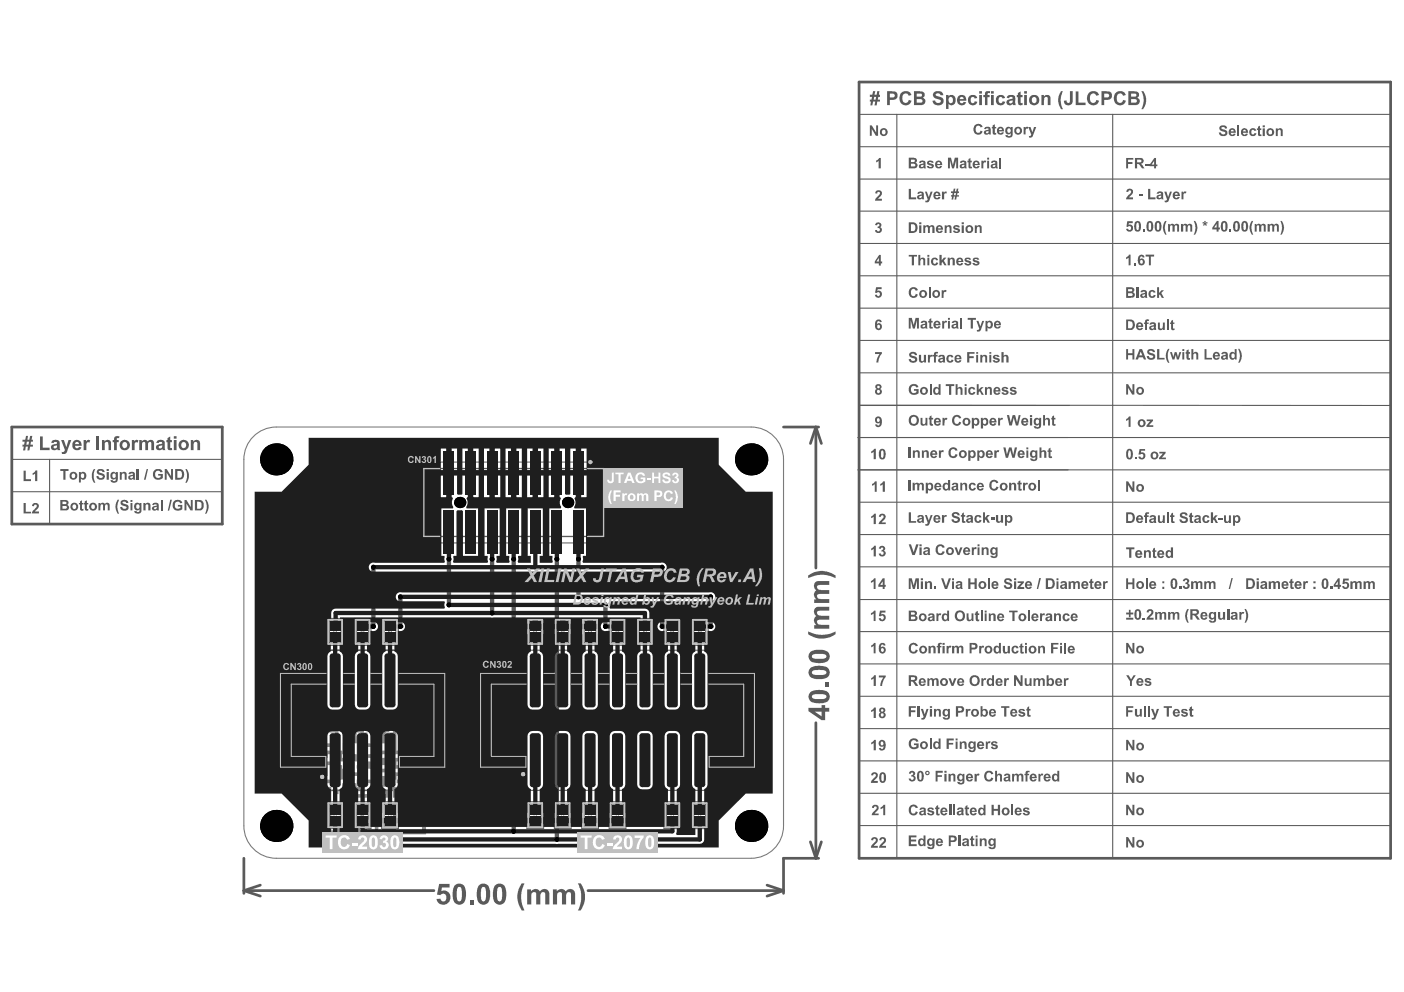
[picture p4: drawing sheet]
<svg xmlns="http://www.w3.org/2000/svg" width="297mm" height="210mm" viewBox="0 0 297 210" stroke-linecap="round" stroke-linejoin="round" font-family="sans-serif">
<path d="M58.4 137.6h36.6v29.6h-36.6z" fill="none" stroke="#5a5a5a" stroke-width=".34"/>
<g fill="none" stroke="#5a5a5a" stroke-width=".21">
<path d="M89.1 97.8h39.2v17.1h-39.2zM69.1 130.9h3.6v5.7h-3.6zM69.7 131.4h2.5v4.6h-2.5zM74.9 130.9h3.6v5.7h-3.6zM75.5 131.4h2.5v4.6h-2.5zM80.7 130.9h3.6v5.7h-3.6zM81.3 131.4h2.5v4.6h-2.5zM111.5 130.9h3.5v5.7h-3.5zM112 131.4h2.5v4.6h-2.5zM117.3 130.9h3.5v5.7h-3.5zM117.8 131.4h2.5v4.6h-2.5zM123.1 130.9h3.5v5.7h-3.5z"/>
<path d="M123.6 131.4h2.5v4.6h-2.5zM128.9 130.9h3.5v5.7h-3.5zM129.4 131.4h2.5v4.6h-2.5zM134.7 130.9h3.5v5.7h-3.5zM135.2 131.4h2.5v4.6h-2.5zM140.5 130.9h3.5v5.7h-3.5zM141 131.4h2.5v4.6h-2.5zM146.3 130.9h3.5v5.7h-3.5zM146.8 131.4h2.5v4.6h-2.5zM69.1 169.6h3.6v5.7h-3.6zM69.7 170.1h2.5v4.7h-2.5zM74.9 169.6h3.6v5.7h-3.6z"/>
<path d="M75.5 170.1h2.5v4.7h-2.5zM80.7 169.6h3.6v5.7h-3.6zM81.3 170.1h2.5v4.7h-2.5zM111.5 169.6h3.5v5.7h-3.5zM112 170.1h2.5v4.7h-2.5zM117.3 169.6h3.5v5.7h-3.5zM117.8 170.1h2.5v4.7h-2.5zM123.1 169.6h3.5v5.7h-3.5zM123.6 170.1h2.5v4.7h-2.5zM128.9 169.6h3.5v5.7h-3.5zM129.4 170.1h2.5v4.7h-2.5zM140.5 169.6h3.5v5.7h-3.5z"/>
<path d="M141 170.1h2.5v4.7h-2.5zM146.3 169.6h3.5v5.7h-3.5zM146.8 170.1h2.5v4.7h-2.5z"/>
</g>
<g fill="none" stroke="#5a5a5a" stroke-width=".23">
<path d="M181.7 37.9h112.5M181.7 31h112.5M181.7 24.2h112.5M189.7 24.2v157.4M235.4 24.2v157.4M181.7 58.4h112.5M181.7 51.5h112.5M181.7 44.7h112.5M181.7 72h112.5M181.7 65.2h112.5M181.7 78.9h112.5M2.5 97.2h44.5"/>
<path d="M10.5 97.2v13.7M181.5 92.6h112.7M181.5 99.4h112.7M181.7 85.8h112.5M2.5 104h44.5M181.7 106.3h112.5M181.7 113.1h112.5M181.7 119.9h112.5M101 137.6h59.3v29.6h-59.3zM181.7 126.9h112.5M181.7 133.6h112.5M111.3 142.5h-9.6v19.8h9.6v-2.2h-7.3v-15.3h7.3"/>
<path d="M115.1 144.8h2.2M115.1 142.5h2.2M120.9 144.8h2.2M120.9 142.5h2.2M126.7 144.8h2.2M126.7 142.5h2.2M132.5 144.8h2.2M132.5 142.5h2.2M138.3 144.8h2.2M138.3 142.5h2.2M144.1 144.8h2.2M144.1 142.5h2.2"/>
<path d="M150 142.5h9.6v19.8h-9.6v-2.2h7.3v-15.3h-7.3M181.7 140.5h112.5M181.7 147.3h112.5M181.7 154.2h112.5M181.7 161h112.5M181.7 174.7h112.5M181.7 167.9h112.5"/>
</g>
<path d="M89.7 99.1h38v14.4h-38z" fill="none" stroke="#5a5a5a" stroke-width=".29"/>
<g fill="none" stroke="#5a5a5a" stroke-width=".58">
<path d="M181.7 17.4h112.5v164.2h-112.5zM2.5 90.4h44.5v20.5h-44.5zM165.8 90.4h7.4M172.6 90.4l1.2 3.4M172.6 90.4l-1.1 3.4M172.6 90.4v29.8M172.6 152.9v28.7M171.5 178.1l1.1 3.5M173.8 178.1l-1.2 3.5M51.6 181.6v7.4M51.6 188.5h40.2M51.6 188.5l3.5 1.1"/>
<path d="M55.1 187.3l-3.5 1.2M124.4 188.5h41.4M162.3 187.3l3.5 1.2M165.8 188.5l-3.5 1.1M173.2 181.6h-7.4v7.4"/>
</g>
<g fill="#5a5a5a">
<path d="M70.5 134.7l.3-.1-.2 .2 .2 .2a.29 .29 0 0 1 .1-.3 .29 .29 0 0 1 .4 .1l-.2 .4h-.1l.1-.4h-.2a.26 .26 0 0 1-.3 .4 .26 .26 0 0 1-.1-.5z"/>
<path d="M70.5 133.4l.1-.1 .3 .1v-.1a.26 .26 0 0 1 .4 .1 .26 .26 0 0 1-.3 .4l.1-.4h-.2v.2l-.2-.2v.4z"/>
<path d="M70.5 132.3h.7v.1h-.5l.1 .1-.1 .1z"/>
<path d="M70.5 173.5h.3l-.2 .1 .2 .2a.28 .28 0 0 1 .1-.3 .28 .28 0 0 1 .4 .1l-.1 .4h-.2l.1-.4h-.2a.26 .26 0 0 1-.3 .4 .26 .26 0 0 1-.1-.5z"/>
<path d="M70.5 172.3l.3-.1a.25 .25 0 0 1 .4 0 .25 .25 0 0 1 0 .3l-.2 .1 .2-.3h-.3v.1l-.3-.1 .2 .2-.2 .1z"/>
<path d="M76.3 134.8l.3-.1-.2 .1 .2 .3a.28 .28 0 0 1 .1-.4 .28 .28 0 0 1 .4 .2l-.1 .3h-.2l.1-.4-.2 .1a.26 .26 0 0 1-.3 .3 .26 .26 0 0 1-.1-.4z"/>
<path d="M76.3 133.5l.4-.1a.24 .24 0 0 1 .3 .1 .24 .24 0 0 1-.1 .3v-.3h-.2v.2l-.2-.2v.3z"/>
<path d="M76.3 132.3h.3a.24 .24 0 0 1 .4 0 .24 .24 0 0 1-.2 .4l.2-.2-.2-.2-.1 .2-.3-.1 .2 .2a.16 .16 0 0 1-.3 0 .16 .16 0 0 1 0-.3z"/>
<path d="M76.3 173.5h.3l-.2 .1 .2 .2a.28 .28 0 0 1 .1-.3 .28 .28 0 0 1 .4 .1l-.1 .4h-.2l.1-.4h-.2a.26 .26 0 0 1-.3 .4 .26 .26 0 0 1-.1-.5z"/>
<path d="M76.3 172.3l.3-.1a.25 .25 0 0 1 .4 0 .25 .25 0 0 1 0 .3l-.2 .1 .2-.3h-.3v.1l-.3-.1 .2 .2-.2 .1z"/>
<path d="M76.3 171.1l.3-.1 .3 .3v-.3h.1v.5l-.4-.3h-.2l.2 .2h-.2z"/>
<path d="M82.1 134.8l.3-.1-.2 .2 .2 .2a.29 .29 0 0 1 .1-.4 .29 .29 0 0 1 .4 .1l-.1 .4h-.2l.1-.4-.2 .1a.26 .26 0 0 1-.1 .3 .26 .26 0 0 1-.3-.1 .26 .26 0 0 1 0-.3z"/>
<path d="M82.1 133.5l.1-.1 .3 .1a.23 .23 0 0 1 .4 0 .23 .23 0 0 1-.3 .3l.1-.3h-.2v.2l-.3-.1 .1 .2z"/>
<path d="M82.1 132.2l.3 .3a.26 .26 0 0 1 .1-.3 .26 .26 0 0 1 .4 .2 .26 .26 0 0 1-.3 .3l.2-.2-.2-.2-.1 .1v.3l-.4-.1z"/>
<path d="M82.2 173.5h.2l-.2 .1 .2 .3a.27 .27 0 0 1 0-.4 .27 .27 0 0 1 .4 .1l.1 .2-.3 .3v-.2l.2-.2-.3-.1a.25 .25 0 0 1-.1 .4 .25 .25 0 0 1-.3-.1 .25 .25 0 0 1 .1-.4z"/>
<path d="M82.1 172.3l.2-.2 .1 .2a.24 .24 0 0 1 .4-.1 .24 .24 0 0 1-.2 .4l.2-.2-.2-.1-.1 .1-.3-.1 .2 .2a.16 .16 0 0 1-.3 0 .16 .16 0 0 1 0-.2z"/>
<path d="M112.9 134.8l.1-.1v.4h.1a.28 .28 0 0 1 .2-.4 .28 .28 0 0 1 .3 .2 .28 .28 0 0 1-.3 .3l.1-.1-.1-.3a.26 .26 0 0 1-.1 .4 .26 .26 0 0 1-.3-.1z"/>
<path d="M112.9 133.5l.1-.1 .2 .1a.23 .23 0 0 1 .3 0 .23 .23 0 0 1-.1 .3v-.3h-.1v.2l-.3-.2v.3z"/>
<path d="M112.9 132.2l.7 .3v.1l-.6-.2v.3h-.1z"/>
<path d="M112.9 173.5h.1v.4a.31 .31 0 0 1 .2-.4 .31 .31 0 0 1 .4 .1v.3l-.2 .2v-.5h-.1a.26 .26 0 0 1-.2 .4 .26 .26 0 0 1-.3-.1 .26 .26 0 0 1 .1-.4z"/>
<path d="M112.9 172.3l.1-.2 .2 .2a.23 .23 0 0 1 .4-.1 .23 .23 0 0 1-.2 .4l.1-.2-.1-.1-.1 .1-.3-.1v.3z"/>
<path d="M118.7 134.8l.1-.1v.4h.1a.28 .28 0 0 1 .2-.4 .28 .28 0 0 1 .3 .2 .28 .28 0 0 1-.3 .3l.1-.1-.1-.3a.26 .26 0 0 1-.1 .4 .26 .26 0 0 1-.3-.1z"/>
<path d="M118.7 133.5l.4-.1a.24 .24 0 0 1 .3 .1 .24 .24 0 0 1-.2 .3v-.3h-.1v.2l-.3-.2v.3z"/>
<path d="M118.7 173.5h.1v.3h.1a.27 .27 0 0 1 .2-.3 .27 .27 0 0 1 .3 .2 .27 .27 0 0 1-.3 .3l.1-.4h-.1a.26 .26 0 0 1-.3 .4 .26 .26 0 0 1-.1-.5z"/>
<path d="M118.7 172.3l.1-.2 .2 .2a.23 .23 0 0 1 .4-.1 .23 .23 0 0 1-.2 .4v-.3l-.1 .1-.3-.1v.3z"/>
<path d="M124.5 134.7l.1-.1v.4h.1a.28 .28 0 0 1 .2-.4 .28 .28 0 0 1 .3 .3 .28 .28 0 0 1-.3 .3l.1-.2-.1-.2a.26 .26 0 0 1-.1 .3 .26 .26 0 0 1-.3-.1z"/>
<path d="M124.5 133.4l.4-.1a.24 .24 0 0 1 .3 .2 .24 .24 0 0 1-.2 .3v-.4h-.1v.2l-.3-.2v.4z"/>
<path d="M124.5 132.9h.7v.1h-.6l.2 .1h-.2z"/>
<path d="M124.5 132.3h.7v.1h-.6l.2 .1-.2 .1z"/>
<path d="M124.5 173.5h.1v.3h.1a.27 .27 0 0 1 .2-.3 .27 .27 0 0 1 .3 .2 .27 .27 0 0 1-.3 .3l.1-.4h-.1a.26 .26 0 0 1-.3 .4 .26 .26 0 0 1-.1-.5z"/>
<path d="M124.5 172.3l.1-.2 .2 .2a.23 .23 0 0 1 .4-.1 .23 .23 0 0 1-.2 .4v-.3h-.1v.1l-.3-.1v.3z"/>
<path d="M124.5 171.7h.7v.1h-.6l.2 .1-.2 .1z"/>
<path d="M130.3 134.8l.1-.1v.4h.1a.28 .28 0 0 1 .2-.4 .28 .28 0 0 1 .3 .2 .28 .28 0 0 1-.3 .3l.1-.1-.1-.3a.26 .26 0 0 1-.1 .4 .26 .26 0 0 1-.3-.1z"/>
<path d="M130.3 133.5l.1-.1 .2 .1a.23 .23 0 0 1 .3 0 .23 .23 0 0 1-.1 .3v-.3h-.1v.2l-.3-.2v.3z"/>
<path d="M130.3 132.9h.7v.1h-.6l.2 .1-.2 .1z"/>
<path d="M130.3 132.3h.3a.23 .23 0 0 1 .4 0 .23 .23 0 0 1-.2 .4l.1-.2-.1-.2-.1 .2-.3-.1v.3z"/>
<path d="M130.3 173.5h.1v.3h.1a.27 .27 0 0 1 .2-.3 .27 .27 0 0 1 .3 .2 .27 .27 0 0 1-.3 .3l.1-.4h-.1a.26 .26 0 0 1-.3 .4 .26 .26 0 0 1-.1-.5z"/>
<path d="M130.3 172.3l.1-.2 .2 .2a.23 .23 0 0 1 .4-.1 .23 .23 0 0 1-.2 .4v-.3h-.1v.1l-.3-.1v.3z"/>
<path d="M130.3 171.7h.7v.1h-.6l.2 .1-.2 .1z"/>
<path d="M130.3 171.1l.2-.1 .3 .3v-.3h.2v.5l-.4-.3h-.2l.1 .2h-.2z"/>
<path d="M136.1 134.8l.1-.1v.4h.1a.25 .25 0 0 1 .1-.4 .25 .25 0 0 1 .4 .2l-.1 .3h-.2l.1-.4-.1 .1a.26 .26 0 0 1-.3 .3 .26 .26 0 0 1-.1-.4z"/>
<path d="M136.1 133.5l.1-.1 .2 .1a.23 .23 0 0 1 .4 0 .23 .23 0 0 1-.2 .3v-.3h-.1v.2l-.3-.1v.2z"/>
<path d="M136.1 132.9h.7v.1h-.6l.2 .1-.2 .2z"/>
<path d="M141.9 134.8l.1-.1v.4h.1a.28 .28 0 0 1 .2-.4 .28 .28 0 0 1 .3 .2l-.2 .3h-.1l.1-.4-.1 .1a.26 .26 0 0 1-.3 .3 .26 .26 0 0 1-.1-.4z"/>
<path d="M141.9 133.5l.1-.1 .2 .1a.24 .24 0 0 1 .4 0 .24 .24 0 0 1-.2 .3v-.3h-.1v.2l-.3-.1v.2z"/>
<path d="M141.9 132.9h.7v.1h-.6l.2 .1-.2 .1z"/>
<path d="M141.9 173.5l.2 .1-.1 .3a.31 .31 0 0 1 .2-.4 .31 .31 0 0 1 .4 .1v.2l-.2 .3v-.5h-.1a.26 .26 0 0 1-.2 .4 .26 .26 0 0 1-.3-.1 .26 .26 0 0 1 .1-.4z"/>
<path d="M141.9 172.3l.1-.2 .2 .2a.23 .23 0 0 1 .4-.1 .23 .23 0 0 1-.2 .4l.1-.2-.1-.1-.1 .1-.3-.1v.3z"/>
<path d="M141.9 171.7h.7v.2h-.6l.2 .1h-.2z"/>
<path d="M141.9 171l.2 .3a.25 .25 0 0 1 .2-.3 .25 .25 0 0 1 .3 .2 .25 .25 0 0 1-.2 .3v-.3h-.2l.1 .2h-.4z"/>
<path d="M147.7 134.8l.1-.1v.4h.1a.28 .28 0 0 1 .2-.4 .28 .28 0 0 1 .3 .2 .28 .28 0 0 1-.3 .3l.1-.1-.1-.3a.26 .26 0 0 1-.1 .4 .26 .26 0 0 1-.3-.1z"/>
<path d="M147.7 133.5l.1-.1 .2 .1a.23 .23 0 0 1 .3 0 .23 .23 0 0 1-.1 .3v-.3h-.1v.2l-.3-.2v.3z"/>
<path d="M147.7 132.9h.7v.1h-.6l.2 .1-.2 .1z"/>
<path d="M147.7 173.5h.1v.3h.1a.27 .27 0 0 1 .2-.3 .27 .27 0 0 1 .3 .2 .27 .27 0 0 1-.2 .3v-.4h-.1a.26 .26 0 0 1-.3 .4 .26 .26 0 0 1-.1-.5z"/>
<path d="M147.7 172.3l.1-.2 .2 .2a.23 .23 0 0 1 .4-.1 .23 .23 0 0 1-.2 .4v-.3l-.1 .1-.3-.1v.3z"/>
<path d="M147.7 171.7h.7v.2h-.6h.2l-.2 .1z"/>
<path d="M147.7 171l.7 .2v.2l-.6-.2v.3h-.1z"/>
<path d="M75.2 152.2l.5-.1 .1 .2h-.2a.19 .19 0 0 0-.3 0 .19 .19 0 0 0 0 .3 .19 .19 0 0 0 .3 0h.2a.37 .37 0 0 1-.6 .2 .37 .37 0 0 1 0-.6z"/>
<path d="M75.9 152.1l.5 .5v-.5h.1v.7h-.2l-.3-.5v.5h-.1z"/>
<path d="M76.6 152.2l.4-.1 .1 .1-.1 .2a.24 .24 0 0 1 0 .4 .24 .24 0 0 1-.4-.2h.4l-.1-.2-.1 .1 .1-.3z"/>
<path d="M109.5 106.1a.34 .34 0 0 1 .5 0 .34 .34 0 0 1 0 .5 .34 .34 0 0 1-.5-.1h.1a.2 .2 0 0 0 .3 0 .2 .2 0 0 0 0-.3 .2 .2 0 0 0-.3 .1z"/>
<path d="M108.8 106l.4 .5v-.5h.2v.7h-.2l-.3-.4v.4h-.1z"/>
<path d="M108.2 106.1l.1-.1h.3l.1 .2-.4-.1v.2h.2l-.2 .2h.4a.21 .21 0 0 1-.3 .2 .21 .21 0 0 1-.1-.3z"/>
<path d="M107.2 106h.1v.5l.2-.1-.2 .3h-.1z"/>
<path d="M129.2 152.2l.4-.1 .1 .2h-.1a.19 .19 0 0 0-.3 0 .19 .19 0 0 0 0 .3 .19 .19 0 0 0 .3 0h.1a.37 .37 0 0 1-.5 .1 .37 .37 0 0 1 0-.5z"/>
<path d="M129.9 152.1l.4 .5v-.5h.1v.7h-.1l-.3-.5v.5h-.1z"/>
<path d="M130.6 152.1h.3l.1 .1-.1 .2a.24 .24 0 0 1 0 .4 .24 .24 0 0 1-.3-.2h.3l-.1-.2-.1 .1 .1-.3-.2 .1z"/>
<path d="M131.7 152.2a.25 .25 0 0 1 .4 0 .25 .25 0 0 1-.2 .4v.1h.3v.1h-.5l.3-.4v-.2l-.2 .1h-.1z"/>
<path d="M8.5 92.4h.5v2.3h1.5v.6h-2z"/>
<path d="M12.9 93.1h.6l.5 1.5 .5-1.5h.6l-.9 2.4a.88 .88 0 0 1-1.1 .6l-.1-.5a.51 .51 0 0 0 .7-.3z"/>
<path d="M17.7 93.1h.5v.3a.62 .62 0 0 1 .9-.2l-.2 .5a.47 .47 0 0 0-.5 .1 .47 .47 0 0 0-.1 .5v1h-.6z"/>
<path d="M20.4 92.3h.6v3h-.6z"/>
<path d="M21.6 93.1h.5l.1 .3a.73 .73 0 0 1 .8-.3 .73 .73 0 0 1 .5 .8v1.4h-.5v-1.1a.44 .44 0 0 0-.2-.6 .44 .44 0 0 0-.5 0l-.1 1.7h-.6z"/>
<path d="M24.2 92.5l.6-.3 .5 .2-.1 .3h-.2a.25 .25 0 0 0-.3 .1 .25 .25 0 0 0 0 .3h.4v.5h-.4v1.7h-.6v-1.7h-.3v-.5h.3z"/>
<path d="M27.9 93.1h.5v.3l.4-.4 .5 .2-.2 .5a.53 .53 0 0 0-.6 .1 .53 .53 0 0 0 0 .7v.8h-.6z"/>
<path d="M29.5 93.1h.5v.3l.2-.1a.68 .68 0 0 1 1.1 .1l.1-.1a.69 .69 0 0 1 .8-.2 .69 .69 0 0 1 .4 .8v1.4h-.6v-1.3a.39 .39 0 0 0-.4-.5 .39 .39 0 0 0-.3 .6v1.2h-.6v-1.2a.39 .39 0 0 0-.3-.6 .39 .39 0 0 0-.4 .6v1.2h-.5z"/>
<path d="M35.4 92.7l.6-.3v.7h.4v.5h-.4v1a.22 .22 0 0 0 .1 .2 .22 .22 0 0 0 .3 0v.4l-.2 .1a.59 .59 0 0 1-.6-.1 .59 .59 0 0 1-.2-.7v-.9h-.2v-.5h.2z"/>
<path d="M40.4 93.1h.5v.4a.78 .78 0 0 1 .9-.4 .78 .78 0 0 1 .5 .8v1.4h-.5v-1.1a.45 .45 0 0 0-.4-.7 .45 .45 0 0 0-.5 .7v1.1h-.5z"/>
<path d="M12.8 99.2h1.7v.5h-.6v1.8h-.5v-1.8h-.6z"/>
<path d="M19.7 99.4l.5-.2-.4 .9v1.1l.4 .9-.4-.1-.4-.9v-.9z"/>
<path d="M20.6 99.5l.5-.3a.8 .8 0 0 1 1.1 .7h-.5a.44 .44 0 0 0-.4-.3 .44 .44 0 0 0-.4 .2l.8 .4a.73 .73 0 0 1 .4 1 .73 .73 0 0 1-1 .3 .8 .8 0 0 1-.7-.7l.4-.1a.44 .44 0 0 0 .5 .5 .44 .44 0 0 0 .4-.5l-.4-.2a.69 .69 0 0 1-.7-.2 .69 .69 0 0 1 0-.8z"/>
<path d="M25.3 99.9h.5v.2l.1-.2a.53 .53 0 0 1 .7 0 .53 .53 0 0 1 .2 .6v1h-.4v-.9a.36 .36 0 0 0-.4-.4 .36 .36 0 0 0-.2 .6v.7h-.5z"/>
<path d="M28.9 99.2h.5v2.3h-.5z"/>
<path d="M31 99.2h.3l-.5 2.3h-.4z"/>
<path d="M32.5 99.7l.6-.5h.8l.5 .6v.1h-.5a.66 .66 0 0 0-.9-.1 .66 .66 0 0 0-.1 .9 .68 .68 0 0 0 1.1 .2v-.3h-.5v-.3h1l-.2 1-.5 .2-1-.1-.4-.7z"/>
<path d="M34.9 99.2h.4l.9 1.6v-1.6h.4v2.3h-.4l-.9-1.5v1.5h-.4z"/>
<path d="M39.2 99.2l.4 .2 .4 .8v.9l-.5 1h-.3l.4-.9-.1-1.3z"/>
<path d="M5 99.6h.5v1.8h1.1v.4h-1.6z"/>
<path d="M6.9 100.1l.3-.1 .3-.5h.4v2.3h-.5v-1.6l-.5 .3z"/>
<path d="M5 106.4h.5v1.9h1.1v.3h-1.6z"/>
<path d="M6.8 106.7h.1a.73 .73 0 0 1 1.2 0 .73 .73 0 0 1-.3 1.1l-.4 .4h.8v.4h-1.5l.2-.5 .5-.4a.45 .45 0 0 0 .4-.4 .45 .45 0 0 0-.3-.5h-.3v.3h-.4z"/>
<path d="M16.9 106.1l.4-.2v.5h.3v.3h-.3v1h.3l.1 .3a.47 .47 0 0 1-.6 0 .47 .47 0 0 1-.2-.5v-.8h-.2v-.3h.2z"/>
<path d="M17.9 106.1l.5-.2v.5h.3v.3h-.3v1h.3v.3a.48 .48 0 0 1-.6 0 .48 .48 0 0 1-.2-.5v-.8h-.2z"/>
<path d="M20.8 106.4h.4v.2l.2-.1a.55 .55 0 0 1 .8 .1 .55 .55 0 0 1 .7-.2 .55 .55 0 0 1 .3 .6v1h-.4v-.9a.31 .31 0 0 0-.4-.4 .31 .31 0 0 0-.2 .5v.8h-.4v-.9a.32 .32 0 0 0-.3-.4 .32 .32 0 0 0-.3 .5v.8h-.4z"/>
<path d="M24.9 105.7h.3l-.4 1.3 .1 .9 .3 .8h-.3l-.5-1.3 .1-1z"/>
<path d="M25.6 106l.6-.3 .5 .1 .4 .4v.2h-.4a.43 .43 0 0 0-.4-.3 .43 .43 0 0 0-.4 .3l.5 .3a.73 .73 0 0 1 .8 .8 .73 .73 0 0 1-1 .6l-.2-.1a.69 .69 0 0 1-.6-.7l.5-.1a.47 .47 0 0 0 .4 .5 .47 .47 0 0 0 .5-.4l-.9-.4a.55 .55 0 0 1-.3-.9z"/>
<path d="M30.3 106.4h.4v.3a.6 .6 0 0 1 .7-.3 .6 .6 0 0 1 .4 .6v1h-.4v-.8a.35 .35 0 0 0-.4-.5 .35 .35 0 0 0-.2 .6v.7h-.5z"/>
<path d="M70.6 134.1v.2h.2v-.2zM70.9 134.1v.2h.2v-.3zM70.5 134h.4l.2-.2 .1 .7h-.7z"/>
<path d="M70.6 132.9v.1h.6l-.2-.1zM70.5 132.9l.1-.1a.29 .29 0 0 1 .5-.1 .29 .29 0 0 1 0 .4 .38 .38 0 0 1-.6-.2z"/>
<path d="M70.6 172.9v.3h.2v-.3zM70.9 172.9v.3h.2v-.4zM70.5 172.8l.7-.1v.6h-.7z"/>
<path d="M70.6 171.7l.1 .2h.5zM70.5 171.7l.1-.1a.33 .33 0 0 1 .5-.1 .33 .33 0 0 1 .1 .4v.1a.4 .4 0 0 1-.4 .1 .4 .4 0 0 1-.3-.4z"/>
<path d="M70.6 171.2l.1 .1h.5zM70.5 171.1l.2-.1a.27 .27 0 0 1 .4 0 .27 .27 0 0 1-.1 .4h-.4z"/>
<path d="M76.4 134.1v.3h.2v-.3zM76.7 134.1v.3h.2v-.3zM76.3 134.1l.6-.2 .1 .6h-.7z"/>
<path d="M76.4 133v.1h.6l-.2-.2zM76.3 133a.35 .35 0 0 1 .7 0 .35 .35 0 0 1-.7 0z"/>
<path d="M76.4 172.9v.3h.2v-.3zM76.7 172.9v.3h.2v-.4zM76.3 172.8l.7-.1v.6h-.7z"/>
<path d="M76.4 171.7l.1 .2h.5zM76.3 171.7l.1-.1a.33 .33 0 0 1 .5-.1 .33 .33 0 0 1 .1 .4v.1a.4 .4 0 0 1-.4 .1 .4 .4 0 0 1-.3-.4z"/>
<path d="M82.2 134.1v.3h.2v-.3zM82.5 134.1v.3h.2v-.3zM82.1 134.1l.7-.1v.5h-.7z"/>
<path d="M82.2 133l.2 .1h.4l-.3-.2zM82.1 132.9h.1a.36 .36 0 0 1 .4-.2 .36 .36 0 0 1 .2 .4v.1a.39 .39 0 0 1-.4 .1 .39 .39 0 0 1-.3-.4z"/>
<path d="M82.2 172.9v.3h.2v-.3zM82.5 172.9v.3h.2v-.3zM82.1 172.8l.7-.1v.6h-.7z"/>
<path d="M82.2 171.7l.1 .2h.5zM82.1 171.7l.2-.1a.27 .27 0 0 1 .4 0 .27 .27 0 0 1-.1 .4h-.4z"/>
<path d="M82.4 171.2l.2 .2v-.2zM82.1 171.1l.6-.1 .1 .1-.1 .4z"/>
<path d="M113 134.1v.3h.2v-.3zM113.3 134.1v.3h.1v-.3zM112.9 134l.3 .1 .2-.2 .2 .6h-.7z"/>
<path d="M113 133v.1l.5-.1zM112.9 133a.34 .34 0 0 1 .6 0 .34 .34 0 0 1-.6 0z"/>
<path d="M113 172.9v.3h.2v-.3zM113.3 172.9v.3h.1v-.3zM112.9 172.8l.6-.1 .1 .6h-.7z"/>
<path d="M113 171.7v.2h.5zM112.9 171.7l.1-.1a.3 .3 0 0 1 .5 0 .3 .3 0 0 1-.1 .4h-.4z"/>
<path d="M112.9 171.1l.1-.1v.3h.2a.22 .22 0 0 1 .1-.3 .22 .22 0 0 1 .3 .2 .22 .22 0 0 1-.3 .2h-.3zM113.2 171.2a.12 .12 0 0 0 .2 0 .12 .12 0 0 0-.2 0z"/>
<path d="M118.8 134.1v.3h.2v-.3zM119.1 134.1v.3h.1v-.3zM118.7 134l.3 .1 .2-.2 .2 .6h-.7z"/>
<path d="M118.8 133v.1l.5-.1zM118.7 132.9h.1a.31 .31 0 0 1 .4-.1 .31 .31 0 0 1 0 .5 .44 .44 0 0 1-.5-.4z"/>
<path d="M118.8 132.4a.12 .12 0 0 0 .2 0 .12 .12 0 0 0-.2 0zM118.7 132.3a.32 .32 0 0 1 .5-.1 .32 .32 0 0 1 0 .5l.1-.2-.2-.2a.24 .24 0 0 1-.2 .4 .24 .24 0 0 1-.2-.4z"/>
<path d="M118.8 172.9v.3h.2v-.3zM119.1 172.9v.3h.1v-.4zM118.7 172.8l.6-.1 .1 .6h-.7z"/>
<path d="M118.8 171.7v.2h.5zM118.7 171.7a.42 .42 0 0 1 .7 .2l-.1 .1a.37 .37 0 0 1-.4 0 .37 .37 0 0 1-.2-.3z"/>
<path d="M118.8 171.2v.1h.2zM119.1 171.2a.09 .09 0 0 0 .1 0 .09 .09 0 0 0-.1 0zM118.7 171.1h.3a.24 .24 0 0 1 .3-.2 .24 .24 0 0 1 .1 .4 .24 .24 0 0 1-.4 0l-.3 .1z"/>
<path d="M124.6 134.1v.2h.2v-.2zM124.9 134v.3h.1v-.3zM124.5 134h.3l.2-.2 .2 .7h-.7z"/>
<path d="M124.6 172.9v.3h.2v-.3zM124.9 172.9v.3h.1v-.4zM124.5 172.8l.6-.1 .1 .6h-.7z"/>
<path d="M124.6 171.2v.1h.5zM124.5 171.1a.42 .42 0 0 1 .7 .2l-.1 .1a.39 .39 0 0 1-.4 0 .39 .39 0 0 1-.2-.3z"/>
<path d="M130.4 134.1v.3h.2v-.3zM130.7 134.1v.3h.1v-.3zM130.3 134l.3 .1 .2-.2 .2 .6h-.7z"/>
<path d="M130.4 172.9v.3h.2v-.3zM130.7 172.9v.3h.1v-.4zM130.3 172.8l.6-.1 .1 .6h-.7z"/>
<path d="M136.2 134.1v.3h.2v-.3zM136.5 134.1v.3h.1v-.3zM136.1 134h.6l.1 .5h-.7z"/>
<path d="M136.2 132.5l.3 .1v-.1zM136.1 132.3h.7l-.2 .4z"/>
<path d="M142 134.1v.3h.2v-.3zM142.3 134.1v.3h.1v-.3zM141.9 134h.6l.1 .5h-.7z"/>
<path d="M141.9 132.3l.1-.1v.3l.2 .1a.25 .25 0 0 1 .1-.4 .25 .25 0 0 1 .3 .3 .25 .25 0 0 1-.3 .2h-.3zM142.2 132.4a.15 .15 0 0 0 .3 0 .15 .15 0 0 0-.3 0z"/>
<path d="M142 172.9v.3h.2v-.2zM142.3 172.9v.3h.1v-.3zM141.9 172.8l.6-.1 .1 .6h-.7z"/>
<path d="M147.8 134.1v.3h.2v-.3zM148.1 134.1v.3h.1v-.3zM147.7 134l.3 .1 .2-.2 .2 .6h-.7z"/>
<path d="M147.8 132.4v.2l.2-.1zM148.1 132.5a.11 .11 0 0 0 .2 0 .11 .11 0 0 0-.2 0zM147.7 132.3l.1-.1 .2 .1a.25 .25 0 0 1 .3 0 .25 .25 0 0 1 0 .3 .25 .25 0 0 1-.3 0l-.3 .1z"/>
<path d="M147.8 172.9v.3h.2v-.3zM148.1 172.9v.3h.1v-.4zM147.7 172.8l.6-.1 .1 .6h-.7z"/>
<path d="M77.3 152.3v.3l.2 .1v-.5zM77.1 152.4a.31 .31 0 0 1 .6 0 .31 .31 0 0 1-.6 0z"/>
<path d="M77.9 152.2v.5h.2v-.5zM77.8 152.2a.37 .37 0 0 1 .4 .1 .37 .37 0 0 1-.1 .5 .33 .33 0 0 1-.3-.1 .33 .33 0 0 1 0-.4z"/>
<path d="M107.8 106.1v.4l.1 .1v-.5zM107.7 106a.32 .32 0 0 1 .4 .4 .32 .32 0 0 1-.5 .2z"/>
<path d="M131.2 152.3v.3l.2 .1v-.5zM131.2 152.1a.33 .33 0 0 1 .4 .3 .33 .33 0 0 1-.4 .3z"/>
<path d="M5.5 92.2h.4l-.1 .8h.4l.2-.8h.4l-.1 .8h.3v.5h-.4l-.2 .6h.6v.4h-.6l-.2 .8h-.4l.1-.8h-.4l-.2 .8h-.4l.1-.8h-.2v-.4h.3l.1-.6h-.4v-.5h.5zM5.7 93.5l-.1 .6h.4l.1-.6z"/>
<path d="M11.4 94.4a.37 .37 0 0 0 .3 .5 .37 .37 0 0 0 .4-.5v-.2zM11 93.3l.5-.2a.74 .74 0 0 1 1.1 .6l.2 1.6h-.6l-.1-.3-.3 .3h-.4a.65 .65 0 0 1-.6-.8 .65 .65 0 0 1 .8-.5h.1a.28 .28 0 0 0 .4-.3 .28 .28 0 0 0-.5-.2l-.3 .2h-.5z"/>
<path d="M15.9 93.7v.3h.8a.41 .41 0 0 0-.2-.5 .41 .41 0 0 0-.6 .2zM15.5 93.3l.7-.3 .4 .1a1.09 1.09 0 0 1 .7 1.2h-1.4a.42 .42 0 0 0 .3 .5 .42 .42 0 0 0 .5-.2l.5 .1a1.06 1.06 0 0 1-1.6 .4 1.06 1.06 0 0 1-.1-1.6z"/>
<path d="M26 93.7v.1a.57 .57 0 0 0 .1 .9 .57 .57 0 0 0 .8-.3 .6 .6 0 0 0-.2-.7 .6 .6 0 0 0-.7 0zM25.3 94.2a1.11 1.11 0 0 1 2.2 0 1.11 1.11 0 0 1-2.2 0z"/>
<path d="M33.6 94.4a.38 .38 0 0 0 .4 .5 .38 .38 0 0 0 .3-.5v-.2zM33.3 93.2l.7-.2a.72 .72 0 0 1 .9 .9l.1 1.4h-.5l-.1-.3-.2 .1a.69 .69 0 0 1-1.2-.2 .69 .69 0 0 1 .8-.9l.2-.1a.22 .22 0 0 0 .3-.3 .22 .22 0 0 0-.4-.1h-.2l-.1 .2h-.5z"/>
<path d="M36.8 92.3h.6v.5h-.6zM36.8 93.1h.6v2.2h-.6z"/>
<path d="M38.4 93.8a.6 .6 0 0 0 0 .8 .6 .6 0 0 0 .9 0 .58 .58 0 0 0-.1-.9 .58 .58 0 0 0-.8 .1zM37.7 94.2a1.15 1.15 0 0 1 2.3 0 1.15 1.15 0 0 1-2.3 0z"/>
<path d="M15.2 100.3a.45 .45 0 0 0 0 .7 .45 .45 0 0 0 .7-.1 .45 .45 0 0 0 0-.6 .45 .45 0 0 0-.6 0zM14.7 100.7a.85 .85 0 0 1 1.7 0 .85 .85 0 0 1-1.7 0z"/>
<path d="M16.7 99.9h.4v.2a.69 .69 0 0 1 .9-.1 .69 .69 0 0 1 .2 .9v.2a.58 .58 0 0 1-.5 .4 .58 .58 0 0 1-.6-.2v.8h-.4zM17.2 100.3a.45 .45 0 0 0-.1 .7 .45 .45 0 0 0 .6 0l.1-.1a.48 .48 0 0 0 0-.5 .48 .48 0 0 0-.6-.2z"/>
<path d="M22.6 99.2h.4v.5h-.4zM22.6 99.9h.4v1.6h-.4z"/>
<path d="M23.8 100.3a.45 .45 0 0 0 0 .6 .45 .45 0 0 0 .6 .1l.1-.1a.44 .44 0 0 0-.1-.6 .44 .44 0 0 0-.6 0zM23.5 100l.2-.1a.58 .58 0 0 1 .8 .2v-.2h.4v1.4a.8 .8 0 0 1-.6 .8 .8 .8 0 0 1-.9-.5h.5a.31 .31 0 0 0 .4 .2 .31 .31 0 0 0 .2-.3v-.3a.7 .7 0 0 1-1 0 .7 .7 0 0 1-.1-.9z"/>
<path d="M27.5 100.9a.31 .31 0 0 0 .5 .3 .31 .31 0 0 0 .1-.5zM27.3 100l.2-.1a.67 .67 0 0 1 .7 0 .67 .67 0 0 1 .3 .6l.2 1h-.5l-.1-.2-.2 .2a.54 .54 0 0 1-.8-.5 .54 .54 0 0 1 .8-.5 .22 .22 0 0 0 .1-.3 .22 .22 0 0 0-.3 0l-.6 .1z"/>
<path d="M37.5 99.7v1.4h.4a.75 .75 0 0 0 .6-.7 .75 .75 0 0 0-.5-.7zM37.1 99.2h1.1a1.18 1.18 0 0 1 .8 1.3 1.18 1.18 0 0 1-1 1h-.9z"/>
<path d="M13.2 106.1v.6h.4a.31 .31 0 0 0 .5-.3 .31 .31 0 0 0-.5-.3zM13.2 107.1v.6h.5a.33 .33 0 0 0 .5-.4 .33 .33 0 0 0-.6-.2zM12.8 105.8h1.1a.55 .55 0 0 1 .6 .4 .55 .55 0 0 1-.3 .6 .66 .66 0 0 1 .3 1 .66 .66 0 0 1-.9 .2h-.8z"/>
<path d="M15.4 106.9v.1a.45 .45 0 0 0 .1 .6 .45 .45 0 0 0 .6 0 .45 .45 0 0 0 0-.6 .4 .4 0 0 0-.7-.1zM14.9 107.2a.85 .85 0 0 1 1.7 0 .85 .85 0 0 1-1.7 0z"/>
<path d="M19.2 107.2a.45 .45 0 0 0 .9 0 .45 .45 0 0 0-.9 0zM18.9 107.2a.82 .82 0 0 1 1.6 0 .82 .82 0 0 1-1.6 0z"/>
<path d="M27.6 105.8h.4v.4h-.4zM27.6 106.4h.4v1.6h-.4z"/>
<path d="M28.9 106.8v.1a.41 .41 0 0 0 0 .6 .41 .41 0 0 0 .6-.1 .42 .42 0 0 0-.1-.6 .42 .42 0 0 0-.5 0zM28.5 106.7a.65 .65 0 0 1 1-.1v-.2h.4v1.5a.76 .76 0 0 1-.6 .8 .76 .76 0 0 1-.9-.6l.5 .1a.34 .34 0 0 0 .4 .2 .34 .34 0 0 0 .2-.4v-.2a.74 .74 0 0 1-1-.1 .74 .74 0 0 1 0-1z"/>
<path d="M32.6 107.4v.1a.28 .28 0 0 0 .4 .2 .28 .28 0 0 0 .1-.5zM32.4 106.5l.3-.1a.63 .63 0 0 1 .6 0 .63 .63 0 0 1 .3 .6v1h-.4v-.2l-.4 .3a.53 .53 0 0 1-.7-.6 .53 .53 0 0 1 .8-.4l.2-.1a.24 .24 0 0 0-.2-.3 .24 .24 0 0 0-.3 .2l-.4-.1z"/>
</g>
<path d="M34.2 105.8v2.2" fill="none" stroke="#5a5a5a" stroke-width=".41"/>
<g fill="#5a5a5a">
<path d="M36 105.7h.4l-.6 2.4h-.3z"/>
<path d="M36.7 106.1l.5-.3h.6a.6 .6 0 0 1 .7 .5l.1 .1-.5 .1a.64 .64 0 0 0-.9-.3 .64 .64 0 0 0-.2 .9v.1a.68 .68 0 0 0 1.2 .3v-.3h-.6v-.4h1v1l-.7 .3-.9-.2-.5-.6v-.4z"/>
<path d="M39 105.8h.4l1 1.5v-1.5h.4v2.2h-.5l-.9-1.5v1.5h-.4z"/>
<path d="M43.4 105.7h.3l.4 1.1v.7l-.4 1.2h-.3l.3-1v-1.2z"/>
<path d="M185.4 47.2l.4-.2a.57 .57 0 0 1 .6 .4 .57 .57 0 0 1-.2 .7 .69 .69 0 0 1 0 1.2 .69 .69 0 0 1-1.1-.6h.4a.34 .34 0 0 0 .5 .2 .34 .34 0 0 0 .2-.5 .34 .34 0 0 0-.5-.1v-.4a.28 .28 0 0 0 .4-.2 .28 .28 0 0 0-.3-.3 .28 .28 0 0 0-.3 .3l-.4-.1z"/>
<path d="M185.4 60.8h1.1v.4h-.8l-.1 .3h.2a.77 .77 0 0 1 .8 .7 .77 .77 0 0 1-.7 .8 .77 .77 0 0 1-.8-.6l.4-.1a.34 .34 0 0 0 .5 .3 .34 .34 0 0 0 .1-.6l-.2-.2-.4 .2-.4-.1z"/>
<path d="M185.4 40.4l.2-.1a.71 .71 0 0 1 .9 .3 .71 .71 0 0 1-.3 1l-.4 .5h.8v.4h-1.5l.1-.5 .5-.5a.55 .55 0 0 0 .2-.9h-.2l-.1 .4-.5-.1z"/>
<path d="M185.4 33.9l.4-.1 .2-.4h.3v2.2h-.4v-1.5l-.5 .3z"/>
<path d="M184 26.5h.4l1 1.5v-1.5h.4v2.2h-.5l-.9-1.4v1.4h-.4z"/>
<path d="M242.3 67.7l.4-.1h.4v.3l-.4 .1v.2h.3v.3h-.3v1.3h-.4v-1.3h-.3v-.3h.3z"/>
<path d="M245 68.2h.4v.7a.37 .37 0 0 0 .3 .6 .37 .37 0 0 0 .3-.5v-.8h.4v1.6h-.4v-.2l-.3 .2a.51 .51 0 0 1-.5 0 .51 .51 0 0 1-.2-.6z"/>
<path d="M41.7 106.1v1.6h.5a.87 .87 0 0 0 .3-1.4zM41.2 105.8h1.1a1.22 1.22 0 0 1 .3 2.1l-1.4 .1z"/>
<path d="M185.9 54.6l-.5 .7h.5zM186 53.9h.3v1.4h.3v.4h-.3v.5h-.4v-.5h-.8v-.4z"/>
<path d="M185.3 67.8l.3-.1a.61 .61 0 0 1 .9 .4l-.4 .1a.3 .3 0 0 0-.4-.2 .3 .3 0 0 0-.2 .4v.1a.71 .71 0 0 1 1 .3 .71 .71 0 0 1-.3 1 .71 .71 0 0 1-1-.3l-.1-1.2zM185.7 68.8v.1a.36 .36 0 0 0-.1 .5 .36 .36 0 0 0 .5 0 .36 .36 0 0 0 0-.5l-.1-.2z"/>
<path d="M186.5 27.9a.45 .45 0 0 0 .9 0 .45 .45 0 0 0-.9 0zM186.1 28a.85 .85 0 0 1 1.7 0 .85 .85 0 0 1-1.7 0z"/>
<path d="M238.7 68v1.5h.4a.79 .79 0 0 0 .6-.7 .79 .79 0 0 0-.5-.8zM238.3 67.6h1.1l.4 .2 .3 .7-.1 .8a.85 .85 0 0 1-.9 .5h-.8z"/>
<path d="M240.9 68.6l-.1 .3h.6l-.1-.4zM240.6 68.4a.76 .76 0 0 1 1-.1 .76 .76 0 0 1 .3 .9h-1.1a.31 .31 0 0 0 .2 .3 .31 .31 0 0 0 .4-.1h.4a.8 .8 0 0 1-1.2 .3 .8 .8 0 0 1 0-1.3z"/>
<path d="M243.5 69.3a.29 .29 0 0 0 .4 .2 .29 .29 0 0 0 .2-.4zM243.4 68.3l.2-.1a.63 .63 0 0 1 .7 0 .63 .63 0 0 1 .3 .6v1h-.4v-.2l-.2 .2a.52 .52 0 0 1-.9-.3 .52 .52 0 0 1 .7-.6l.1-.1a.16 .16 0 0 0 .2 0 .16 .16 0 0 0-.1-.3h-.4l-.1 .2h-.3z"/>
</g>
<path d="M247.1 67.6v2.2" fill="none" stroke="#5a5a5a" stroke-width=".41"/>
<g fill="#5a5a5a">
<path d="M247.8 67.9l.4-.2v.5h.3v.3h-.3v1h.3v.3a.48 .48 0 0 1-.5 0 .48 .48 0 0 1-.2-.5v-.8h-.3v-.3h.3z"/>
<path d="M238.3 73.9h.4v.8h.9v-.8h.4v2.2h-.4v-1h-.9v1h-.4z"/>
<path d="M242.8 74.1l.3-.2h.5a.69 .69 0 0 1 .7 .6h-.4a.43 .43 0 0 0-.4-.3 .43 .43 0 0 0-.4 .3l.5 .2a.73 .73 0 0 1 .8 .9 .73 .73 0 0 1-1 .5l-.4-.1-.3-.3-.1-.3 .5-.1a.44 .44 0 0 0 .4 .5 .44 .44 0 0 0 .4-.5l-.5-.2a.64 .64 0 0 1-.6-.3 .64 .64 0 0 1 0-.7z"/>
<path d="M244.8 73.9h.5v1.8h1.1v.4h-1.6z"/>
<path d="M247.1 73.8h.3l-.3 .9v1.1l.3 1-.4-.1-.4-1.4 .2-.9z"/>
<path d="M247.5 74.5h.4l.3 1.1 .3-1.1h.4l.3 1.1 .3-1.1h.4l-.5 1.6h-.4l-.2-1-.3 1h-.4z"/>
<path d="M251 74.2l.5-.3v.6h.3v.4h-.3v.7a.17 .17 0 0 0 0 .2 .17 .17 0 0 0 .3-.1v.4a.48 .48 0 0 1-.6 0 .48 .48 0 0 1-.2-.5v-.7h-.2z"/>
<path d="M252.1 73.9h.4v.8a.55 .55 0 0 1 .7-.2 .55 .55 0 0 1 .3 .6v1h-.4v-.8a.35 .35 0 0 0-.4-.5 .35 .35 0 0 0-.2 .5v.8h-.4z"/>
<path d="M254.8 73.9h.4v1.8h1.2v.4h-1.6z"/>
<path d="M262 73.8h.3l.4 1.3-.1 1-.3 .7h-.3l.3-1.2v-.6z"/>
<path d="M240.5 60.8h.4v2.2h-.4z"/>
<path d="M243.1 61.7v-.1a.78 .78 0 0 1 1.4 .3h-.4a.41 .41 0 0 0-.7 0 .41 .41 0 0 0 .1 .6 .3 .3 0 0 0 .3 .2 .3 .3 0 0 0 .3-.3l.4 .1a.8 .8 0 0 1-1.2 .4 .8 .8 0 0 1-.2-1.1z"/>
<path d="M244.8 60.8h.4v1.2l.5-.6h.6l-.6 .6 .6 1h-.5l-.4-.7-.2 .2v.5h-.4z"/>
<path d="M238.3 54.5l.4-.3 .1-.3h.4v2.2h-.4v-1.6l-.5 .4z"/>
<path d="M239.9 55.7h.4v.4h-.4z"/>
<path d="M242.4 53.9h1.8v.4h-.7v1.8h-.4v-1.8h-.7z"/>
<path d="M238.5 46.8h1.1v.4h-.8v.4l.3-.1a.76 .76 0 0 1 .5 1.3 .76 .76 0 0 1-1.3-.4h.4a.37 .37 0 0 0 .6 .1 .37 .37 0 0 0-.2-.6l-.8 .1z"/>
<path d="M241.8 48.5h.4v.5h-.4z"/>
<path d="M246.4 46.9l.4-.1-.4 1.1 .1 .9 .3 .8h-.3l-.4-.9-.1-.7z"/>
<path d="M247.1 47.4h.4v.2a.56 .56 0 0 1 1 0 .52 .52 0 0 1 .7-.2 .52 .52 0 0 1 .2 .6v1h-.4v-.9a.31 .31 0 0 0-.3-.4 .31 .31 0 0 0-.2 .5v.8h-.4v-.9a.31 .31 0 0 0-.4-.4 .31 .31 0 0 0-.2 .5v.8h-.4z"/>
<path d="M249.9 47.4h.4v.2a.54 .54 0 0 1 .9 0 .53 .53 0 0 1 .7-.2 .53 .53 0 0 1 .3 .6v1h-.4v-.9a.29 .29 0 0 0-.2-.4 .29 .29 0 0 0-.3 .4l-.1 .9h-.4v-.9a.31 .31 0 0 0-.3-.4 .31 .31 0 0 0-.2 .5v.8h-.4z"/>
<path d="M252.5 46.8h.4l.1 .1 .3 1.1v.7l-.4 .9h-.4l.4-1.2v-.8z"/>
<path d="M254.5 47l.3 .2v-.4h.3l-.1 .4 .4-.2 .1 .3h-.4l.3 .3-.3 .2-.2-.4-.2 .4-.2-.2 .3-.3-.4-.1z"/>
<path d="M260.1 48.5h.4v.5h-.4z"/>
<path d="M264.8 46.8h.3l-.3 1.1v.9l.3 .8h-.3l-.4-1.2 .1-1z"/>
<path d="M265.5 47.4h.3v.2a.56 .56 0 0 1 1 0 .52 .52 0 0 1 .7-.2 .52 .52 0 0 1 .3 .6v1h-.4v-.9a.31 .31 0 0 0-.4-.4 .31 .31 0 0 0-.2 .5v.8h-.4v-.9a.31 .31 0 0 0-.4-.4 .31 .31 0 0 0-.1 .5v.8h-.4z"/>
<path d="M268.2 47.4h.4v.2v-.1a.59 .59 0 0 1 1 .1 .53 .53 0 0 1 .6-.2 .53 .53 0 0 1 .4 .6v1h-.4v-.9a.28 .28 0 0 0-.3-.4 .28 .28 0 0 0-.3 .3v1h-.4v-.9a.31 .31 0 0 0-.4-.4 .31 .31 0 0 0-.2 .5v.8h-.4z"/>
<path d="M270.9 46.8h.3l.1 .1 .4 1.1-.2 .9-.4 .7h-.2l.4-1.3-.2-.9z"/>
<path d="M238.4 40.1l.4-.2 .4 .1a.79 .79 0 0 1 .5 .7 .79 .79 0 0 1-.6 .8l-.2 .3h.8v.4h-1.4l.1-.5 .5-.6a.44 .44 0 0 0 .4-.4 .44 .44 0 0 0-.3-.4l-.3 .3h-.4z"/>
<path d="M240.9 41.1h.8v.4h-.8z"/>
<path d="M242.9 40h.5v1.8h1.1v.4h-1.6z"/>
<path d="M246.3 40.6h.5l.3 1.1 .4-1.1h.4l-.6 1.7a.59 .59 0 0 1-.9 .5v-.3h.3l.2-.3z"/>
<path d="M250 40.6h.3v.2a.45 .45 0 0 1 .7-.2l-.2 .4a.45 .45 0 0 0-.4 .1 .45 .45 0 0 0 0 .6v.5h-.4z"/>
<path d="M238.3 33.4h1.5v.4h-1.1v.5h.9v.4h-.9v.9h-.4z"/>
<path d="M242.3 34.6h.9v.4h-.9z"/>
<path d="M190.5 19.8h.1a1.32 1.32 0 0 1 2.2 .3l-.5 .2a.74 .74 0 0 0-1-.4 .74 .74 0 0 0-.4 1 .68 .68 0 0 0 .6 .9 .68 .68 0 0 0 .8-.7l.5 .2-.2 .5-.6 .4h-.7a1.59 1.59 0 0 1-.8-2.4z"/>
<path d="M197.5 19.6l.6-.3h.4a.89 .89 0 0 1 1.1 .9h-.6a.54 .54 0 0 0-.5-.5 .54 .54 0 0 0-.6 .5l.7 .2a.95 .95 0 0 1 1 1.1 .95 .95 0 0 1-1.2 .8l-.2-.1a.99 .99 0 0 1-.9-.9h.5a.62 .62 0 0 0 .6 .5 .62 .62 0 0 0 .6-.5l-.8-.4a.84 .84 0 0 1-.7-1.3z"/>
<path d="M205.1 20.3a1 1 0 0 1 1.7 .4l-.6 .2a.46 .46 0 0 0-.7-.3 .46 .46 0 0 0-.1 .7 .45 .45 0 0 0 .3 .5 .45 .45 0 0 0 .5-.4l.6 .1-.4 .6-.4 .2-.6-.1a1.21 1.21 0 0 1-.3-1.9z"/>
<path d="M208.4 19.5l.3-.2h.8l-.1 .5-.4-.1-.1 .3v.1h.5v.5h-.5v1.6h-.5v-1.6h-.4v-.5h.4z"/>
<path d="M210.9 20.4l.5-.3h.4a.81 .81 0 0 1 .8 .6l-.5 .2a.47 .47 0 0 0-.6-.3 .47 .47 0 0 0-.3 .6l.1 .1a.42 .42 0 0 0 .3 .5 .42 .42 0 0 0 .5-.4l.6 .1-.1 .2a1.06 1.06 0 0 1-1.5 .4 1.06 1.06 0 0 1-.2-1.6z"/>
<path d="M215.3 19.7l.6-.4v.8h.4v.5h-.4v1.1l.4 .1v.4h-.2a.57 .57 0 0 1-.8-.6v-1h-.2v-.5h.2z"/>
<path d="M220.3 20.1h.6v.3a.73 .73 0 0 1 .9-.3 .73 .73 0 0 1 .4 .8v1.3h-.5v-1.1a.43 .43 0 0 0-.4-.6 .43 .43 0 0 0-.4 .6v1.1h-.6z"/>
<path d="M224.4 19.4l.5-.1-.5 1.6 .1 1.3 .4 .9-.5-.1-.5-1.5v-1.1z"/>
<path d="M226.4 19.3h.5v1.8a.94 .94 0 0 1-.8 1.2 .94 .94 0 0 1-1-1h.6a.39 .39 0 0 0 .4 .5 .39 .39 0 0 0 .3-.6z"/>
<path d="M227.6 19.3h.6v2.4h1.5v.5h-2.1z"/>
<path d="M230.4 19.6l.6-.3h.6a1.1 1.1 0 0 1 .9 .7l-.6 .3a.74 .74 0 0 0-1-.4 .74 .74 0 0 0-.3 1 .68 .68 0 0 0 .5 .9 .68 .68 0 0 0 .8-.7l.6 .2-.1 .3a1.35 1.35 0 0 1-1.8 .5 1.35 1.35 0 0 1-.5-1.9z"/>
<path d="M235.9 19.8l.1-.1a1.31 1.31 0 0 1 2.2 .4l-.6 .2a.74 .74 0 0 0-1-.4 .74 .74 0 0 0-.3 1 .68 .68 0 0 0 .5 .9 .68 .68 0 0 0 .8-.7l.6 .2-.2 .5-.6 .4h-.8a1.59 1.59 0 0 1-.7-2.4z"/>
<path d="M241.5 19.3h.4l.1 .2 .5 1.3-.1 1.3-.5 1h-.4l.5-1.6-.1-1.1z"/>
<path d="M238.3 88.6l.2-.1 .3-.4h.4v2.2h-.4v-1.5l-.5 .3z"/>
<path d="M242.6 88.8h1.3v.3l-.8 .9h.9v.3h-1.5v-.3l.9-.9h-.8z"/>
<path d="M238.3 101.9h.4l.9 1.4v-1.4h.4v2.2h-.5l-.8-1.5v1.5h-.4z"/>
<path d="M185.1 74.5h1.5v.4l-.7 1-.1 .8h-.4v-.3l.2-.7 .5-.8h-1z"/>
<path d="M206.2 26.5l.4-.3h.5a.71 .71 0 0 1 .8 .6v.1h-.5a.54 .54 0 0 0-.7-.2 .54 .54 0 0 0-.3 .7 .54 .54 0 0 0 .4 .7 .54 .54 0 0 0 .7-.5l.4 .2-.3 .5a1.1 1.1 0 0 1-1.5-.3 1.1 1.1 0 0 1 .1-1.5z"/>
<path d="M210 26.5l.5-.2v.6h.3v.3h-.3v1l.3-.1v.3a.48 .48 0 0 1-.6 .1 .48 .48 0 0 1-.2-.6v-.7h-.2z"/>
<path d="M216.6 26.9h.4v.2l.2-.3 .4 .1-.2 .4a.41 .41 0 0 0-.4 .1 .41 .41 0 0 0 0 .5v.5h-.4z"/>
<path d="M217.6 26.9h.4l.4 1.1 .4-1.1h.4l-.7 1.8a.56 .56 0 0 1-.8 .4v-.4l.3 .1 .2-.3z"/>
<path d="M258 26.8h.1a.85 .85 0 0 1 .9-.3 .85 .85 0 0 1 .6 .7h-.4a.42 .42 0 0 0-.4-.3 .42 .42 0 0 0-.4 .3l.9 .3a.73 .73 0 0 1 .3 1 .73 .73 0 0 1-1 .3l-.3-.1-.4-.4v-.3h.4a.47 .47 0 0 0 .5 .4 .47 .47 0 0 0 .5-.4l-.6-.2a.73 .73 0 0 1-.7-1z"/>
<path d="M241.3 74.4l-.3 .8h.7zM241.1 73.9h.5l.9 2.2h-.5l-.2-.5h-.9l-.2 .5h-.5z"/>
<path d="M250.1 73.9h.5v.4h-.5zM250.1 74.5h.5v1.6h-.5z"/>
<path d="M257.1 74.9l-.1 .2h.7l-.2-.3zM256.8 74.6l.5-.2a.76 .76 0 0 1 .8 1h-1.1a.31 .31 0 0 0 .3 .4 .31 .31 0 0 0 .3-.2l.5 .1a.83 .83 0 0 1-1.3 .3 .83 .83 0 0 1 0-1.3z"/>
<path d="M258.8 75.5l-.1 .1a.3 .3 0 0 0 .5 .2 .3 .3 0 0 0 .1-.5zM258.6 74.6l.2-.1a.62 .62 0 0 1 .7 0 .62 .62 0 0 1 .3 .6v1h-.4v-.2a.55 .55 0 0 1-.8 .3 .55 .55 0 0 1-.2-.8 .55 .55 0 0 1 .7-.3 .23 .23 0 0 0 .2-.3 .23 .23 0 0 0-.4 0l-.1 .2-.4-.1z"/>
<path d="M260.2 74.7h.1a.58 .58 0 0 1 .9 0v-.8h.4v2.2h-.3v-.3a.71 .71 0 0 1-1 .2 .71 .71 0 0 1-.2-1zM260.6 74.9v.1a.41 .41 0 0 0-.1 .6 .41 .41 0 0 0 .7 0 .43 .43 0 0 0 0-.7 .43 .43 0 0 0-.6 0z"/>
<path d="M238.7 61.2v.4h.4a.28 .28 0 0 0 .4-.2 .28 .28 0 0 0-.4-.2zM238.7 62v.6h.5a.33 .33 0 0 0 .4-.3 .33 .33 0 0 0-.5-.3zM238.3 60.8h1.2a.54 .54 0 0 1 .5 .5 .54 .54 0 0 1-.3 .6 .62 .62 0 0 1 .3 .8 .62 .62 0 0 1-.8 .3h-.9z"/>
<path d="M241.7 62.4a.29 .29 0 0 0 .4 .3 .29 .29 0 0 0 .1-.5zM241.4 61.5l.5-.1a.57 .57 0 0 1 .8 .6v1h-.4l-.1-.1a.53 .53 0 0 1-.7 .1 .53 .53 0 0 1-.2-.7 .53 .53 0 0 1 .7-.3h.2a.27 .27 0 0 0-.2-.3 .27 .27 0 0 0-.3 .2l-.4-.1z"/>
<path d="M240.9 54.2h.1a.63 .63 0 0 1 .7-.3 .63 .63 0 0 1 .4 .6h-.4a.31 .31 0 0 0-.4-.2 .31 .31 0 0 0-.1 .4v.2a.68 .68 0 0 1 .9 .1 .68 .68 0 0 1 0 .9l-.2 .1a.75 .75 0 0 1-.8 0 .75 .75 0 0 1-.4-.7v-.7zM241.2 55.2a.37 .37 0 0 0 0 .4 .37 .37 0 0 0 .5 .1v-.1a.35 .35 0 0 0 0-.4 .35 .35 0 0 0-.4-.1z"/>
<path d="M240.5 47.2l-.1 .5a.65 .65 0 0 0 .4 1l.2-.9a.46 .46 0 0 0-.5-.6zM240.1 47a.75 .75 0 0 1 1-.1 .75 .75 0 0 1 .3 .9v.3a.75 .75 0 0 1-.8 .9 .75 .75 0 0 1-.7-1z"/>
<path d="M243.1 47.2l-.1 .5a.69 .69 0 0 0 .3 1l.2-.3v-.5a.5 .5 0 0 0-.3-.8zM242.8 46.9a.71 .71 0 0 1 .8 0 .71 .71 0 0 1 .4 .7v.6a.75 .75 0 0 1-.8 .8 .75 .75 0 0 1-.7-1z"/>
<path d="M244.8 47.2v.7a.55 .55 0 0 0 .2 .8l.3-.3v-.5a.57 .57 0 0 0-.4-.8zM244.5 46.9h.1a.77 .77 0 0 1 .9 0 .77 .77 0 0 1 .2 .9v.4a.72 .72 0 0 1-.8 .8 .72 .72 0 0 1-.6-1z"/>
<path d="M257.4 47.4l-.5 .7h.5zM257.5 46.8h.3v1.3h.3v.4h-.3v.5h-.4v-.5h-.9v-.3z"/>
<path d="M258.8 47.2l-.1 .5a.69 .69 0 0 0 .3 1l.3-.3v-.5a.44 .44 0 0 0 0-.5 .44 .44 0 0 0-.5-.2zM258.4 47h.1a.75 .75 0 0 1 .9-.1 .75 .75 0 0 1 .3 .9v.3a.75 .75 0 0 1-.7 .9 .75 .75 0 0 1-.7-1z"/>
<path d="M261.4 47.2l-.1 .7a.55 .55 0 0 0 .3 .8l.3-.3v-.5a.57 .57 0 0 0-.4-.8zM261.1 46.9l.6-.1a1.28 1.28 0 0 1 .5 1.9l-.3 .3a.69 .69 0 0 1-.8-.1 .69 .69 0 0 1-.2-.8v-.5z"/>
<path d="M263.1 47.3v.7a.49 .49 0 0 0 .3 .7l.2-.7a.66 .66 0 0 0-.3-.9zM262.8 46.9l.4-.1h.3a1.59 1.59 0 0 1 .4 2l-.3 .2a.89 .89 0 0 1-.9-.4 .89 .89 0 0 1-.1-.9z"/>
<path d="M245.1 41.5a.3 .3 0 0 0 .4 .3 .3 .3 0 0 0 .1-.4zM244.8 40.7a.71 .71 0 0 1 .8-.2 .71 .71 0 0 1 .5 .6l.1 1.1h-.5v-.2l-.3 .1a.51 .51 0 0 1-.7-.4 .51 .51 0 0 1 .7-.5l.2-.1a.23 .23 0 0 0-.1-.3 .23 .23 0 0 0-.3 .2h-.5z"/>
<path d="M248.6 40.9v.3h.6l-.1-.3zM248.3 40.7l.5-.2 .2 .1a.74 .74 0 0 1 .6 .9h-1.1a.34 .34 0 0 0 .3 .3 .34 .34 0 0 0 .4-.1h.4a.8 .8 0 0 1-1.2 .3 .8 .8 0 0 1-.1-1.2z"/>
<path d="M240.6 33.8v.6h.4a.33 .33 0 0 0 .5-.3 .33 .33 0 0 0-.5-.3zM240.1 33.4h1.1a.65 .65 0 0 1 .8 .5 .65 .65 0 0 1-.6 .8l.7 .9h-.5l-.7-.9h-.3v.9h-.5z"/>
<path d="M244.2 34.1l-.6 .7h.6zM244.2 33.4h.4v1.4h.3v.4h-.3v.4h-.4v-.4h-1v-.4z"/>
<path d="M184.7 19.3h.5l-.2 .7h.5l.1-.7h.5l-.2 .7h.3v.5h-.4l-.1 .6h.5v.4h-.6l-.1 .8h-.5l.2-.8h-.5l-.2 .8h-.4l.2-.8h-.3v-.4h.4l.1-.6h-.5v-.5h.5zM185 20.5l-.2 .6h.4l.2-.6z"/>
<path d="M188.3 19.8v.8h.4a.45 .45 0 0 0 .6-.4 .45 .45 0 0 0-.6-.4zM187.7 19.3h1.7l.4 .3 .1 .6a.93 .93 0 0 1-1.2 .9h-.4v1.1h-.6z"/>
<path d="M193.9 19.8v.6h.6a.37 .37 0 0 0 .5-.3 .37 .37 0 0 0-.5-.3zM193.9 21v.7h.7a.42 .42 0 0 0 .6-.4 .42 .42 0 0 0-.7-.3zM193.4 19.3h1.3a.72 .72 0 0 1 .9 .5 .72 .72 0 0 1-.4 .9h.1a.84 .84 0 0 1 .4 1 .84 .84 0 0 1-1 .5h-1.3z"/>
<path d="M200.2 20.1h.5v.3a.91 .91 0 0 1 1.2-.1 .91 .91 0 0 1 .3 1.1 .85 .85 0 0 1-.6 .8 .85 .85 0 0 1-.9-.2v1.1h-.5zM200.8 20.7l-.1 .2a.55 .55 0 0 0 .1 .8 .55 .55 0 0 0 .7 0l.1-.4a.51 .51 0 0 0-.2-.6 .51 .51 0 0 0-.6 0z"/>
<path d="M203.1 20.7v.3h.8a.41 .41 0 0 0-.3-.5 .41 .41 0 0 0-.5 .2zM202.8 20.3l.4-.2a1 1 0 0 1 1.2 1.2h-1.3a.42 .42 0 0 0 .2 .5 .42 .42 0 0 0 .6-.3l.5 .2a1.05 1.05 0 0 1-1.6 .4 1.05 1.05 0 0 1-.1-1.7z"/>
<path d="M207.2 19.3h.5v.5h-.5zM207.2 20.1h.5v2.1h-.5z"/>
<path d="M209.7 19.3h.5v.5h-.5zM209.7 20.1h.5v2.1h-.5z"/>
<path d="M213.5 21.4a.38 .38 0 0 0 .5 .5 .38 .38 0 0 0 .2-.6v-.1zM213.1 20.3l.6-.2a.82 .82 0 0 1 1.1 .8v.9l.1 .4h-.5l-.1-.2-.1 .1a.69 .69 0 0 1-1.2-.2 .69 .69 0 0 1 .8-.9 .28 .28 0 0 0 .4-.3 .28 .28 0 0 0-.4-.2l-.3 .3-.5-.1z"/>
<path d="M216.7 19.3h.6v.5h-.6zM216.7 20.1h.6v2.1h-.6z"/>
<path d="M218.4 20.7l-.1 .4a.55 .55 0 0 0 .7 .7 .55 .55 0 0 0 .2-.9 .48 .48 0 0 0-.4-.4 .48 .48 0 0 0-.4 .2zM217.7 21.2a1.1 1.1 0 0 1 2.2 0 1.1 1.1 0 0 1-2.2 0z"/>
<path d="M233.6 19.8v.8h.4a.45 .45 0 0 0 .7-.4 .45 .45 0 0 0-.7-.4zM233 19.3h1.7l.4 .3 .1 .6a.94 .94 0 0 1-1.1 .9h-.5v1.1h-.6z"/>
<path d="M239.3 19.8v.6h.6a.37 .37 0 0 0 .6-.3 .37 .37 0 0 0-.6-.3zM239.3 21v.7h.6a.42 .42 0 0 0 .6-.4 .42 .42 0 0 0-.6-.3zM238.7 19.3h1.4a.72 .72 0 0 1 .9 .5 .72 .72 0 0 1-.4 .9 .84 .84 0 0 1 .5 1 .84 .84 0 0 1-1 .5h-1.4z"/>
<path d="M241.2 89.2a.43 .43 0 0 0 .1 .7 .43 .43 0 0 0 .6-.3 .4 .4 0 0 0-.1-.5 .4 .4 0 0 0-.6 .1zM240.7 89.5a.85 .85 0 0 1 1.7 0 .85 .85 0 0 1-1.7 0z"/>
<path d="M240.9 102.8v.1a.43 .43 0 0 0 0 .6 .43 .43 0 0 0 .6 0 .55 .55 0 0 0-.3-.8zM240.4 103.3a.83 .83 0 0 1 1.6 0 .83 .83 0 0 1-1.6 0z"/>
<path d="M185.5 88.6a.35 .35 0 0 0 .1 .6 .35 .35 0 0 0 .5-.2 .34 .34 0 0 0-.1-.4 .34 .34 0 0 0-.5 0zM185.2 88.4l.3-.2a.96 .96 0 0 1 1 .4 .96 .96 0 0 1 0 1 .7 .7 0 0 1-.6 .8 .7 .7 0 0 1-.8-.6h.4a.34 .34 0 0 0 .5 .1 .34 .34 0 0 0 .1-.4 .69 .69 0 0 1-.9-.2 .69 .69 0 0 1 0-.9z"/>
<path d="M185.6 81.9a.28 .28 0 0 0 .5 0 .28 .28 0 0 0-.5 0zM185.5 82.8a.35 .35 0 0 0 .7 0 .35 .35 0 0 0-.7 0zM185.2 81.5l.4-.2a.6 .6 0 0 1 .8 .2 .6 .6 0 0 1-.2 .8l.3 .3a.69 .69 0 0 1-.3 .9 .69 .69 0 0 1-1-.3 .69 .69 0 0 1 .3-.9 .5 .5 0 0 1-.3-.8z"/>
<path d="M208.6 27.9v.1a.3 .3 0 0 0 .4 .1 .3 .3 0 0 0 .1-.4zM208.4 26.9h.2a.62 .62 0 0 1 .7-.1 .62 .62 0 0 1 .3 .7l.1 .9h-.4l-.1-.1a.55 .55 0 0 1-.7 .2 .55 .55 0 0 1-.3-.7 .55 .55 0 0 1 .7-.3 .23 .23 0 0 0 .2-.3 .23 .23 0 0 0-.4 0l-.1 .1h-.4z"/>
<path d="M211.4 27.3l-.1 .2h.7l-.2-.3zM211 27.2l.2-.1a.77 .77 0 0 1 .9-.2 .77 .77 0 0 1 .3 .9h-1.1a.34 .34 0 0 0 .3 .3 .34 .34 0 0 0 .4-.1h.4a.81 .81 0 0 1-1.2 .4 .81 .81 0 0 1-.2-1.2z"/>
<path d="M213.2 27.2v.1a.61 .61 0 0 0 .2 .8 .46 .46 0 0 0 .4-.6 .46 .46 0 0 0-.6-.3zM212.8 27.1l.2-.2a.53 .53 0 0 1 .8 .2v-.2h.4v1.5a.77 .77 0 0 1-.6 .7 .77 .77 0 0 1-.9-.5h.5a.34 .34 0 0 0 .4 .2 .34 .34 0 0 0 .2-.4v-.2l-.3 .2a.84 .84 0 0 1-.8-.4 .84 .84 0 0 1 .1-.9z"/>
<path d="M215.1 27.3a.44 .44 0 0 0 0 .7 .44 .44 0 0 0 .7-.1v-.1a.42 .42 0 0 0-.2-.5 .42 .42 0 0 0-.5 0zM214.6 27.7a.84 .84 0 0 1 1.6 0 .84 .84 0 0 1-1.6 0z"/>
<path d="M260.5 27.5l-.1 .3h.6l-.2-.3zM260.1 27.3l.3-.1a.77 .77 0 0 1 .8 .1 .77 .77 0 0 1 .3 .8h-1.1a.36 .36 0 0 0 .2 .3 .36 .36 0 0 0 .4-.1h.4a.82 .82 0 0 1-1.2 .3 .82 .82 0 0 1-.1-1.3z"/>
</g>
<path d="M262 26.5v2.3" fill="none" stroke="#5a5a5a" stroke-width=".41"/>
<g fill="#5a5a5a">
<path d="M264.4 27.5l.4-.3 .4-.1 .4 .2 .2 .3-.4 .1a.41 .41 0 0 0-.6 0 .41 .41 0 0 0 0 .6l.1 .1h.3l.2-.2h.4l-.3 .5-.4 .1a.84 .84 0 0 1-.7-1.3z"/>
<path d="M266.2 26.8l.4-.2v.6h.2v.3h-.2v.9h.2v.4a.5 .5 0 0 1-.5-.1 .5 .5 0 0 1-.1-.5v-.7h-.3v-.3h.3z"/>
<path d="M269.9 27.2h.4v.2a.56 .56 0 0 1 .7-.3 .56 .56 0 0 1 .4 .6v1.1h-.4v-.8a.36 .36 0 0 0-.4-.5 .36 .36 0 0 0-.3 .5v.8h-.4z"/>
<path d="M238.3 81.3h.4l.9 1.5v-1.5h.4v2.2h-.5l-.8-1.5v1.5h-.4z"/>
<path d="M240.1 96.8h.4v.4h-.4z"/>
<path d="M241.1 95h1.2v.4h-.9v.4l.2-.1a.77 .77 0 0 1 .7 .8 .77 .77 0 0 1-.6 .8 .77 .77 0 0 1-.9-.7h.5a.37 .37 0 0 0 .6 0 .37 .37 0 0 0-.3-.5l-.7 .1z"/>
<path d="M245.3 95.6h1.3v.3l-.8 .9h.9v.4h-1.5v-.3l.9-1h-.8z"/>
<path d="M238.3 122.4h.4v.8h.9v-.8h.4v2.2h-.4v-1h-.9v1h-.4z"/>
<path d="M263 27.6v.2h.6a.32 .32 0 0 0-.2-.4 .32 .32 0 0 0-.4 .2zM262.7 27.3a.82 .82 0 0 1 1 0 .82 .82 0 0 1 .4 .8h-1.1a.33 .33 0 0 0 .2 .4 .33 .33 0 0 0 .4-.2h.4a.82 .82 0 0 1-1.2 .3 .82 .82 0 0 1-.1-1.3z"/>
<path d="M267.1 26.5h.5v.4h-.5zM267.1 27.2h.5v1.6h-.5z"/>
<path d="M268.4 27.6a.47 .47 0 0 0 0 .7 .47 .47 0 0 0 .7 0v-.1a.45 .45 0 0 0 0-.6 .45 .45 0 0 0-.6 0zM267.9 27.9a.85 .85 0 0 1 1.7 0 .85 .85 0 0 1-1.7 0z"/>
<path d="M240.9 82.4a.47 .47 0 0 0 0 .7 .47 .47 0 0 0 .7-.1 .47 .47 0 0 0-.2-.7l-.4-.1zM240.4 82.7a.82 .82 0 0 1 1.6 0 .82 .82 0 0 1-1.6 0z"/>
<path d="M238.8 95.4l-.1 .7a.56 .56 0 0 0 .4 .8l.1-.8a.45 .45 0 0 0 0-.5 .45 .45 0 0 0-.4-.2zM238.4 95.2h.1a.69 .69 0 0 1 .8-.1 .69 .69 0 0 1 .3 .8v.3a.75 .75 0 0 1-.7 1 .75 .75 0 0 1-.6-1z"/>
<path d="M243.8 96.3a.46 .46 0 0 0 .9 0 .46 .46 0 0 0-.9 0zM243.4 96.4a.85 .85 0 0 1 1.7 0 .85 .85 0 0 1-1.7 0z"/>
<path d="M240.9 123.5a.45 .45 0 0 0 .1 .7 .45 .45 0 0 0 .6-.4 .43 .43 0 0 0-.2-.5 .43 .43 0 0 0-.5 .2zM240.3 123.8a.9 .9 0 0 1 1.8 0 .9 .9 0 0 1-1.8 0z"/>
</g>
<path d="M242.6 122.4v2.2" fill="none" stroke="#5a5a5a" stroke-width=".41"/>
<g fill="#5a5a5a">
<path d="M249.4 124.2h.5v.4h-.5z"/>
<path d="M250.3 122.7l.1-.1a.6 .6 0 0 1 .9-.1 .6 .6 0 0 1 0 .9h.1a.71 .71 0 0 1-.2 1.2 .71 .71 0 0 1-1-.6l.4-.1a.35 .35 0 0 0 .5 .3 .35 .35 0 0 0 .2-.4 .35 .35 0 0 0-.5-.2v-.4a.26 .26 0 0 0 .4-.2 .26 .26 0 0 0-.3-.3 .26 .26 0 0 0-.2 .3l-.4-.1z"/>
<path d="M252 123h.4v.2a.56 .56 0 0 1 1 0 .53 .53 0 0 1 .6-.2 .53 .53 0 0 1 .4 .6v1h-.4v-.9a.31 .31 0 0 0-.4-.4 .31 .31 0 0 0-.1 .5v.8h-.5v-.9a.31 .31 0 0 0-.4-.4 .31 .31 0 0 0-.1 .5v.8h-.5z"/>
<path d="M254.8 123h.4v.2a.52 .52 0 0 1 .5-.3 .52 .52 0 0 1 .4 .3h.1a.55 .55 0 0 1 .6-.2 .55 .55 0 0 1 .4 .6v1h-.4v-.9a.32 .32 0 0 0-.4-.4 .32 .32 0 0 0-.2 .5v.8h-.4v-.9a.28 .28 0 0 0-.2-.4 .28 .28 0 0 0-.4 .3v1h-.4z"/>
<path d="M260.5 122.3h.3l-.6 2.3h-.3z"/>
<path d="M268.4 123h.4v.2a.56 .56 0 0 1 1 0 .52 .52 0 0 1 .7-.2 .52 .52 0 0 1 .3 .6v1h-.4v-.9a.31 .31 0 0 0-.4-.4 .31 .31 0 0 0-.1 .5v.8h-.5v-.9a.31 .31 0 0 0-.4-.4 .31 .31 0 0 0-.1 .5v.8h-.5z"/>
<path d="M273 122.7l.4-.3v.6h.3v.4h-.3v.8h.3l.1 .4a.48 .48 0 0 1-.6 0 .48 .48 0 0 1-.2-.6v-.6h-.2v-.4h.2z"/>
<path d="M275.7 123h.4v.2l.3-.3 .4 .1-.1 .4a.46 .46 0 0 0-.6 .2 .46 .46 0 0 0 0 .5v.5h-.4z"/>
<path d="M281.4 124.2h.5v.4h-.5z"/>
<path d="M284.2 122.4h1.1v.4h-.8v.4l.4-.1 .4 .3 .2 .4-.2 .4a.74 .74 0 0 1-.7 .4 .74 .74 0 0 1-.6-.6h.4a.37 .37 0 0 0 .6 0 .37 .37 0 0 0-.3-.5l-.7 .1z"/>
<path d="M285.7 123h.4v.2a.56 .56 0 0 1 1 0 .53 .53 0 0 1 .6-.2 .53 .53 0 0 1 .4 .6v1h-.4v-.9a.31 .31 0 0 0-.4-.4 .31 .31 0 0 0-.2 .5v.8h-.4v-.9a.31 .31 0 0 0-.4-.4 .31 .31 0 0 0-.1 .5v.8h-.5z"/>
<path d="M288.5 123h.4v.2a.49 .49 0 0 1 .9 0l.3-.2a.51 .51 0 0 1 .6 0 .51 .51 0 0 1 .2 .6v1h-.4v-.9a.32 .32 0 0 0-.4-.4 .32 .32 0 0 0-.2 .5v.8h-.4v-.9a.31 .31 0 0 0-.4-.4 .31 .31 0 0 0-.2 .5v.8h-.4z"/>
<path d="M184.3 116.1l.7-.6h.3v2.2h-.5v-1.6l-.5 .4z"/>
<path d="M186.1 115.7a.61 .61 0 0 1 .9-.1 .61 .61 0 0 1 0 .9 .68 .68 0 0 1 .1 1.1 .68 .68 0 0 1-1-.2l-.2-.2 .4-.1a.36 .36 0 0 0 .4 .3 .36 .36 0 0 0 .3-.5 .36 .36 0 0 0-.5-.2v-.3a.3 .3 0 0 0 .3-.2 .3 .3 0 0 0-.2-.4l-.3 .2v.2l-.4-.1z"/>
<path d="M184.3 109.3l.7-.6h.3v2.2h-.5v-1.6l-.5 .3z"/>
<path d="M186.1 108.9l.7-.2a.74 .74 0 0 1 .6 .7 .74 .74 0 0 1-.5 .7l-.4 .4h.9v.4h-1.5l.1-.4 .6-.6a.41 .41 0 0 0 .3-.5 .41 .41 0 0 0-.4-.4l-.2 .4-.4-.1z"/>
<path d="M184.5 102.4l.4-.2 .2-.3h.4v2.2h-.4v-1.6l-.6 .3z"/>
<path d="M186.2 102.4l.4-.2 .2-.3h.4v2.2h-.4v-1.6l-.6 .3z"/>
<path d="M184.3 95.5l.7-.5h.3v2.2h-.5v-1.6l-.5 .3z"/>
<path d="M184.4 163.7l.6-.3a.77 .77 0 0 1 .7 .7 .77 .77 0 0 1-.5 .8l-.3 .3h.8v.5h-1.4l.1-.6 .5-.5a.55 .55 0 0 0 .3-.8h-.4l-.1 .3-.4-.1z"/>
<path d="M241.8 130.7h.5v.4h-.5z"/>
<path d="M242.7 129.2l.3-.3h.4a.71 .71 0 0 1 .6 .6 .71 .71 0 0 1-.5 .8l-.3 .4h.9v.4h-1.6l.5-.7a.95 .95 0 0 0 .5-1.1h-.4l-.1 .3h-.4z"/>
<path d="M244.4 129.5h.4v.2a.68 .68 0 0 1 1 0 .52 .52 0 0 1 .6-.2 .52 .52 0 0 1 .3 .6v1h-.4v-.9a.31 .31 0 0 0-.3-.4 .31 .31 0 0 0-.2 .5v.8h-.5v-.9a.31 .31 0 0 0-.2-.4 .31 .31 0 0 0-.3 .4v.9h-.4z"/>
<path d="M247.1 129.5h.4v.2a.64 .64 0 0 1 1 0 .53 .53 0 0 1 .7-.2 .53 .53 0 0 1 .3 .6v1h-.4v-.9a.31 .31 0 0 0-.4-.4 .31 .31 0 0 0-.2 .5v.8h-.4v-.9a.32 .32 0 0 0-.3-.4 .32 .32 0 0 0-.2 .5v.8h-.5z"/>
<path d="M251.1 129l.4-.1-.4 1.2 .1 .8 .3 .9h-.3l-.4-1v-1z"/>
<path d="M257.7 129.5h.4v.7a.34 .34 0 0 0 .1 .6 .34 .34 0 0 0 .5-.2v-1.1h.5v1.6h-.4l-.1-.2a.59 .59 0 0 1-.6 .2 .59 .59 0 0 1-.4-.6z"/>
<path d="M259.6 128.9h.5v2.2h-.5z"/>
<path d="M262.2 129.5h.4v.2l.2-.2h.4l-.1 .4a.48 .48 0 0 0-.5 .7v.5h-.4z"/>
<path d="M263.3 128.9h.4l.4 1.1-.2 1.1-.3 .7h-.3l.4-1.1-.1-1.1z"/>
<path d="M238.3 136h.4l.9 1.5v-1.5h.4v2.2h-.5l-.8-1.4v1.4h-.4z"/>
<path d="M238.3 142.9h.5l.5 .8 .5-.8h.5l-.8 1.3v.9h-.4v-.9z"/>
<path d="M242.2 143.7h.1a.82 .82 0 0 1 1.3 .2l-.4 .1a.35 .35 0 0 0-.3-.3 .35 .35 0 0 0-.4 .2l.6 .3a.53 .53 0 0 1 .5 .6 .53 .53 0 0 1-.8 .3h-.4l-.3-.3v-.1l.4-.1a.29 .29 0 0 0 .4 .2 .29 .29 0 0 0 .2-.2l-.2-.1a.61 .61 0 0 1-.7-.6z"/>
<path d="M238.3 149.4h1.5v.4h-1.1v.5h.9v.4h-.9v.9h-.4z"/>
<path d="M240.1 150h.5v.8a.36 .36 0 0 0 0 .4 .36 .36 0 0 0 .5 0 .36 .36 0 0 0 .1-.4v-.8h.4v1.6h-.4v-.2l-.2 .1a.55 .55 0 0 1-.6 .1 .55 .55 0 0 1-.3-.5z"/>
<path d="M243.6 123.4l-.1 .2h.7a.32 .32 0 0 0-.2-.3 .32 .32 0 0 0-.4 .1zM243.3 123.2l.5-.3a.82 .82 0 0 1 .8 1h-1.1a.34 .34 0 0 0 .3 .4 .34 .34 0 0 0 .4-.2l.4 .1a.83 .83 0 0 1-1.3 .2 .83 .83 0 0 1 0-1.2z"/>
<path d="M245.9 123h.4v.4h-.4zM245.9 124.2h.4v.4h-.4z"/>
<path d="M248.2 122.8l-.1 .8a.43 .43 0 0 0 0 .4 .43 .43 0 0 0 .4 .3l.1-.3v-.6a.39 .39 0 0 0 0-.5 .39 .39 0 0 0-.4-.1zM247.9 122.5l.2-.1a.77 .77 0 0 1 .8 .2 .77 .77 0 0 1 .2 .8l-.1 .4a.73 .73 0 0 1-.7 .8 .73 .73 0 0 1-.6-1v-.5z"/>
<path d="M264.1 122.8v1.4h.4a.76 .76 0 0 0 .6-.7 .76 .76 0 0 0-.6-.7zM263.7 122.4h1.1a1.18 1.18 0 0 1 .7 1.2 1.18 1.18 0 0 1-1 1h-.8z"/>
<path d="M265.9 122.4h.4v.4h-.4zM265.9 123h.4v1.6h-.4z"/>
<path d="M267.1 124a.27 .27 0 0 0 .2 .3 .27 .27 0 0 0 .3-.3l.1-.2zM266.8 123.1l.5-.2a.62 .62 0 0 1 .8 .7v1h-.4v-.2l-.2 .1a.53 .53 0 0 1-.8-.3 .53 .53 0 0 1 .7-.6h.2a.27 .27 0 0 0-.2-.3 .27 .27 0 0 0-.3 .2l-.4-.1z"/>
<path d="M271.6 123.4l-.1 .2h.7l-.2-.3zM271.2 123.3l.4-.3a.74 .74 0 0 1 .8 .2 .74 .74 0 0 1 .2 .7h-1.1a.34 .34 0 0 0 .3 .4 .34 .34 0 0 0 .4-.2l.4 .1-.5 .4a.85 .85 0 0 1-.9-.4 .85 .85 0 0 1 0-.9z"/>
<path d="M274.4 123.4l-.1 .2h.7l-.2-.3zM274.1 123.1l.6-.2a.85 .85 0 0 1 .7 1h-1.1a.3 .3 0 0 0 .2 .4 .3 .3 0 0 0 .4-.2l.5 .1-.1 .1a.84 .84 0 0 1-1.3 0 .84 .84 0 0 1 .1-1.2z"/>
<path d="M277.9 123h.4v.4h-.4zM277.9 124.2h.4v.4h-.4z"/>
<path d="M280.1 122.8v.6a.61 .61 0 0 0 .3 .9l.2-.3v-.5a.5 .5 0 0 0-.4-.8zM279.8 122.5l.6-.1a1.28 1.28 0 0 1 .5 1.9 .74 .74 0 0 1-.9 .2 .74 .74 0 0 1-.4-.9z"/>
<path d="M283 123l-.5 .8h.5zM283.1 122.4h.3v1.4h.3v.4h-.3v.4h-.4v-.4h-.8v-.4z"/>
<path d="M186.5 95.4l-.1 .6a.61 .61 0 0 0 .4 .9l.1-.4v-.6a.39 .39 0 0 0 0-.4 .39 .39 0 0 0-.4-.1zM186.2 95.1l.2-.1a.77 .77 0 0 1 .8 .2 .77 .77 0 0 1 .2 .8l-.1 .4a.72 .72 0 0 1-.7 .8 .72 .72 0 0 1-.7-.9v-.6z"/>
<path d="M186.6 163.8l-.1 .9a.45 .45 0 0 0 .4 .6l.1-.7a.61 .61 0 0 0-.3-.9zM186.2 163.7a.72 .72 0 0 1 .9-.2 .72 .72 0 0 1 .3 .8v.4a.75 .75 0 0 1-.7 1 .75 .75 0 0 1-.7-1z"/>
<path d="M238.3 129.6h.5v-.6h.4v.6h.6v.4h-.6v.6h-.4v-.6h-.5zM238.3 130.7h1.5v.4h-1.5z"/>
<path d="M240.5 129.3v.7a.55 .55 0 0 0 .2 .8l.3-.3v-.5a.52 .52 0 0 0-.3-.7zM240.1 129.2l.2-.1a.62 .62 0 0 1 1 .3l.1 .9a.74 .74 0 0 1-.7 .9 .74 .74 0 0 1-.7-1z"/>
<path d="M252.3 129.3v.5h.4a.33 .33 0 0 0 .5-.2 .33 .33 0 0 0-.4-.3zM251.8 128.9h1.1a.65 .65 0 0 1 .8 .5 .65 .65 0 0 1-.6 .8l.3 .2 .5 .7h-.6l-.7-.9h-.3v.9h-.5z"/>
<path d="M254.4 130v.2h.6a.32 .32 0 0 0-.2-.4 .32 .32 0 0 0-.4 .2zM254.1 129.7l.5-.2a.81 .81 0 0 1 .9 .9h-1.1a.33 .33 0 0 0 .2 .4 .33 .33 0 0 0 .4-.2l.4 .1a.81 .81 0 0 1-1.2 .3 .81 .81 0 0 1-.1-1.3z"/>
<path d="M256.2 129.9v.1a.41 .41 0 0 0 .1 .6 .41 .41 0 0 0 .6-.2 .42 .42 0 0 0-.1-.5 .42 .42 0 0 0-.6 0zM255.9 129.7l.7-.2 .3 .2v-.2h.4v1.6a.78 .78 0 0 1-.6 .7 .78 .78 0 0 1-.9-.4v-.2l.5 .1a.31 .31 0 0 0 .4 .2 .31 .31 0 0 0 .2-.4v-.2a.72 .72 0 0 1-1 0 .72 .72 0 0 1-.1-.9z"/>
<path d="M260.8 130.5a.28 .28 0 0 0 .4 .3 .28 .28 0 0 0 .1-.4zM260.5 129.7l.4-.2a.66 .66 0 0 1 .9 .6l.1 1-.6-.1a.5 .5 0 0 1-.9-.1 .5 .5 0 0 1 .6-.7v-.1a.21 .21 0 0 0 .3-.1 .21 .21 0 0 0-.1-.3 .21 .21 0 0 0-.3 .1l-.1 .2-.4-.1z"/>
<path d="M240.9 137l-.1 .3a.44 .44 0 0 0 .2 .6 .44 .44 0 0 0 .6-.2 .44 .44 0 0 0-.2-.6v-.1zM240.4 137.5a.83 .83 0 0 1 1.6 0 .83 .83 0 0 1-1.6 0z"/>
<path d="M240.9 144v.2h.6a.33 .33 0 0 0-.2-.4 .33 .33 0 0 0-.4 .2zM240.6 143.6h.2a.76 .76 0 0 1 .9 0 .76 .76 0 0 1 .2 .8h-1a.31 .31 0 0 0 .2 .4 .31 .31 0 0 0 .3-.2l.5 .1a.83 .83 0 0 1-1.2 .3 .83 .83 0 0 1-.1-1.3z"/>
</g>
<path d="M242.2 149.4v2.2M243.1 149.4v2.2" fill="none" stroke="#5a5a5a" stroke-width=".41"/>
<g fill="#5a5a5a">
<path d="M243.5 150h.5l.4 1.2 .4-1.2h.4l-.7 1.9a.66 .66 0 0 1-.8 .4l-.1-.4h.4l.2-.3z"/>
<path d="M246.2 149.4h1.7v.4h-.6v1.8h-.5v-1.8h-.6z"/>
<path d="M250 150.2l.4-.2a.8 .8 0 0 1 .9 .4l-.5 .1-.1-.2-.4 .1 .3 .2a.57 .57 0 0 1 .7 .6 .57 .57 0 0 1-.9 .4h-.3l-.2-.3v-.1l.4-.1a.33 .33 0 0 0 .3 .2 .33 .33 0 0 0 .3-.2l-.3-.1a.58 .58 0 0 1-.6-.8z"/>
<path d="M251.7 149.7l.5-.3v.6h.3v.4h-.3v.9h.3l-.1 .3a.48 .48 0 0 1-.6 0 .48 .48 0 0 1-.1-.5v-.7h-.2z"/>
<path d="M238.3 156.6h.4l.9 1.5v-1.5h.4v2.2h-.5l-.8-1.5v1.5h-.4z"/>
<path d="M184.3 122.9l.6-.5h.3v2.2h-.4v-1.6l-.5 .4z"/>
<path d="M184.3 157.1l.7-.5h.3v2.2h-.5v-1.6l-.5 .3z"/>
<path d="M184.3 129.7l.4-.1 .2-.4h.3v2.2h-.4v-1.6l-.5 .3z"/>
<path d="M186.2 129.2h1.1v.4h-.8l-.1 .4h.6l.3 .4a.76 .76 0 0 1-.5 1 .76 .76 0 0 1-.9-.6h.4a.36 .36 0 0 0 .6 .2 .36 .36 0 0 0 0-.6l-.1-.2-.5 .2h-.4z"/>
<path d="M184.3 150.2l.4-.1 .2-.4h.4v2.2h-.5v-1.5l-.5 .2z"/>
<path d="M184.3 143.5l.3-.2 .4-.4h.3v2.2h-.5v-1.6l-.5 .4z"/>
<path d="M185.9 142.9h1.5v.4l-.6 1-.2 .8h-.4v-.2l.2-.7 .5-.9h-1z"/>
<path d="M184.3 136.6l.3-.2 .3-.4h.3v2.2h-.4v-1.6l-.5 .4z"/>
<path d="M242.3 108.6l.2-.2 .6 .1v.3l-.3-.1-.1 .2v.1h.3v.4h-.3v1.3h-.4v-1.3h-.3v-.4h.3z"/>
<path d="M245 109h.4v.8a.35 .35 0 0 0 .2 .6 .35 .35 0 0 0 .4-.5v-.9h.4v1.7h-.4v-.3l-.2 .2a.51 .51 0 0 1-.6 0 .51 .51 0 0 1-.2-.5z"/>
<path d="M248.6 150.4v.3h.6l-.2-.4zM248.3 150.2l.5-.2a.74 .74 0 0 1 .8 .9h-1a.3 .3 0 0 0 .2 .4 .3 .3 0 0 0 .4-.2l.4 .1a.81 .81 0 0 1-1.2 .3 .81 .81 0 0 1-.1-1.2z"/>
<path d="M240.9 157.7a.44 .44 0 0 0 0 .6 .44 .44 0 0 0 .7-.1v-.1a.42 .42 0 0 0-.2-.5 .42 .42 0 0 0-.5 .1zM240.4 158a.85 .85 0 0 1 1.7 0 .85 .85 0 0 1-1.7 0z"/>
<path d="M186.8 123l-.6 .8h.6zM186.8 122.4h.4v1.4h.2v.4h-.2v.4h-.4v-.4h-1v-.4z"/>
<path d="M186.3 157v.1a.33 .33 0 0 0 .2 .6 .33 .33 0 0 0 .4-.3 .36 .36 0 0 0-.1-.4 .36 .36 0 0 0-.5 0zM186.1 156.8l.1-.1a.88 .88 0 0 1 1 .1 .88 .88 0 0 1 .2 1l-.1 .1a.72 .72 0 0 1-.5 .9 .72 .72 0 0 1-.9-.5l.4-.1a.31 .31 0 0 0 .5 .2 .31 .31 0 0 0 .1-.4v-.2l-.3 .2a.73 .73 0 0 1-.7-.4 .73 .73 0 0 1 .2-.8z"/>
<path d="M186.4 150.3a.26 .26 0 0 0 .5 0 .26 .26 0 0 0-.5 0zM186.3 151.3a.35 .35 0 0 0 .7 0 .35 .35 0 0 0-.7 0zM186.1 149.9a.65 .65 0 0 1 .8-.2 .65 .65 0 0 1 .4 .7l-.3 .4a.7 .7 0 0 1 0 1.1 .7 .7 0 0 1-1.1-.4l.1-.6 .3-.1a.54 .54 0 0 1-.2-.9z"/>
<path d="M186.1 136.3l.2-.1a.6 .6 0 0 1 1 .4h-.4a.32 .32 0 0 0-.4-.1 .32 .32 0 0 0-.2 .4v.1a.68 .68 0 0 1 1.1 .3 .68 .68 0 0 1-.5 .9l-.1 .1a1.01 1.01 0 0 1-.9-1.4zM186.5 137.2a.37 .37 0 0 0-.1 .6 .37 .37 0 0 0 .6-.1 .38 .38 0 0 0-.1-.4 .38 .38 0 0 0-.4-.1z"/>
<path d="M238.7 108.8v1.5h.4a.77 .77 0 0 0 .6-.6 .77 .77 0 0 0-.3-.8zM238.3 108.4h.8a1.14 1.14 0 0 1 1 1 1.14 1.14 0 0 1-.7 1.2l-1.1 .1z"/>
<path d="M240.9 109.4l-.1 .3h.6a.32 .32 0 0 0-.1-.4 .32 .32 0 0 0-.4 .1zM240.5 109.3l.2-.2a.76 .76 0 0 1 .9 .1 .76 .76 0 0 1 .3 .8h-1.1a.3 .3 0 0 0 .2 .4 .3 .3 0 0 0 .4-.3l.5 .1a.83 .83 0 0 1-1.3 .3 .83 .83 0 0 1-.1-1.2z"/>
<path d="M243.6 110a.32 .32 0 0 0 .4 .4 .32 .32 0 0 0 .1-.5zM243.2 109.3l.3-.3h.5a.6 .6 0 0 1 .6 .6v1.1h-.4v-.2l-.4 .2a.51 .51 0 0 1-.7-.5 .51 .51 0 0 1 .7-.5 .24 .24 0 0 0 .3-.1 .24 .24 0 0 0-.1-.4 .24 .24 0 0 0-.4 .2v.1l-.4-.1z"/>
</g>
<path d="M247.1 108.4v2.3" fill="none" stroke="#5a5a5a" stroke-width=".41"/>
<g fill="#5a5a5a">
<path d="M247.8 108.7l.4-.2v.5h.3v.4h-.3v.9h.3v.4a.5 .5 0 0 1-.6-.1 .5 .5 0 0 1-.1-.5v-.7h-.3v-.4h.3z"/>
<path d="M249.7 108.7a.87 .87 0 0 1 .9-.3 .87 .87 0 0 1 .6 .6l-.4 .1a.42 .42 0 0 0-.3-.3 .42 .42 0 0 0-.5 .2l.7 .3a.7 .7 0 0 1 .6 .9 .7 .7 0 0 1-1 .5h-.1a.81 .81 0 0 1-.7-.8h.5a.47 .47 0 0 0 .4 .4 .47 .47 0 0 0 .5-.4l-.6-.2a.67 .67 0 0 1-.6-1z"/>
<path d="M251.7 108.7l.5-.2v.5h.3v.4h-.3v.7a.19 .19 0 0 0 0 .2 .19 .19 0 0 0 .3 0v.3a.47 .47 0 0 1-.6 0 .47 .47 0 0 1-.2-.5v-.7h-.2z"/>
<path d="M254.5 109.3l.3-.3h.5a.5 .5 0 0 1 .6 .5l-.4 .1a.38 .38 0 0 0-.6-.2 .38 .38 0 0 0-.1 .6 .32 .32 0 0 0 .3 .3 .32 .32 0 0 0 .4-.3l.4 .1-.1 .3-.7 .3a.85 .85 0 0 1-.6-1.4z"/>
<path d="M256.2 108.4h.4v1.2l.5-.6h.5l-.5 .6 .6 1.1h-.5l-.4-.8-.2 .2v.6h-.4z"/>
<path d="M257.9 109.6h.8v.4h-.8z"/>
<path d="M259 109h.4v.8a.35 .35 0 0 0 .2 .5 .35 .35 0 0 0 .4-.4v-.9h.4v1.7h-.4v-.3l-.3 .2a.48 .48 0 0 1-.5 0 .48 .48 0 0 1-.2-.5z"/>
<path d="M238.3 115.8h1.7v.4h-.6v1.8h-.5v-1.8h-.6z"/>
<path d="M242 116.5h.4v.2l.3-.2a.54 .54 0 0 1 .6 0 .54 .54 0 0 1 .2 .5v1h-.4v-.8a.36 .36 0 0 0-.4-.4 .36 .36 0 0 0-.3 .5v.7h-.4z"/>
<path d="M243.9 116.1l.4-.2v.6h.3v.2h-.3v1h.3l.1 .3a.48 .48 0 0 1-.6 0 .48 .48 0 0 1-.2-.5v-.8h-.1z"/>
<path d="M184.5 170.6l.3-.3h.4a.72 .72 0 0 1 .7 .6 .72 .72 0 0 1-.4 .8l-.4 .4h.8v.4h-1.5l.1-.5 .6-.4a.56 .56 0 0 0 .1-1l-.2 .1-.1 .3-.5-.1z"/>
<path d="M186.3 170.9l.6-.6h.4v2.2h-.4v-1.6l-.6 .3z"/>
<path d="M238.3 170.3h.4l.9 1.4v-1.4h.4v2.2h-.5l-.8-1.5v1.5h-.4z"/>
<path d="M238.3 177.1h.4l.9 1.5v-1.5h.4v2.2h-.5l-.8-1.4v1.4h-.4z"/>
<path d="M184.4 177.4l.6-.3a.76 .76 0 0 1 .7 .7 .76 .76 0 0 1-.6 .8l-.2 .4h.8v.4h-1.4v-.4l.6-.6a.62 .62 0 0 0 .2-.9h-.2l-.2 .3h-.4z"/>
<path d="M186.1 177.4a.75 .75 0 0 1 1.2 0 .75 .75 0 0 1-.4 1.2l-.3 .4h.8v.4h-1.5l.3-.6 .4-.4a.52 .52 0 0 0 .4-.4 .52 .52 0 0 0-.2-.5l-.3 .1v.2h-.5z"/>
<path d="M192.3 176.8h1.6v.4h-1.2v.4h1.1v.5h-1.1v.5h1.2v.4h-1.6z"/>
<path d="M202.8 176.8h.4v2.2h-.4z"/>
<path d="M205.4 177.1l.4-.3v.6h.3v.4h-.3v.7a.19 .19 0 0 0 .1 .2 .19 .19 0 0 0 .2 0v.3a.44 .44 0 0 1-.5 0 .44 .44 0 0 1-.2-.5v-.7h-.2v-.4h.2z"/>
<path d="M207.3 177.4h.4v.2a.55 .55 0 0 1 .7-.2 .55 .55 0 0 1 .3 .7v.9h-.4v-.8a.36 .36 0 0 0-.3-.5 .36 .36 0 0 0-.3 .5v.8h-.4z"/>
<path d="M192.6 170.5l.1-.1a.91 .91 0 0 1 1.5 .5l-.5 .1a.57 .57 0 0 0-.8-.2 .57 .57 0 0 0-.2 .8 .53 .53 0 0 0 .5 .5 .53 .53 0 0 0 .6-.4l.4 .2a1.03 1.03 0 0 1-1.4 .5 1.03 1.03 0 0 1-.5-1.4z"/>
<path d="M196.3 171.1l.5-.2a.56 .56 0 0 1 .8 .4l-.4 .1a.3 .3 0 0 0-.3-.2 .3 .3 0 0 0-.3 .2l.4 .1a.55 .55 0 0 1 .7 .6 .55 .55 0 0 1-.8 .4l-.5-.1-.3-.3v-.1h.5a.33 .33 0 0 0 .3 .3 .33 .33 0 0 0 .4-.3l-.5-.1a.52 .52 0 0 1-.5-.2 .52 .52 0 0 1 0-.6z"/>
<path d="M198.1 170.6l.4-.3v.6h.3v.3h-.3v.9h.3v.4a.48 .48 0 0 1-.6 0 .48 .48 0 0 1-.1-.6v-.7h-.3v-.3h.3z"/>
<path d="M200.8 170.3h.5v2.2h-.5z"/>
<path d="M253 110.1a.32 .32 0 0 0 .5 .3 .32 .32 0 0 0 .1-.5zM252.9 109.1l.3-.1a.6 .6 0 0 1 .8 .6l.1 1.1h-.4l-.1-.2a.54 .54 0 0 1-.7 .2 .54 .54 0 0 1-.2-.7 .54 .54 0 0 1 .6-.3h.1a.22 .22 0 0 0 .2-.3 .22 .22 0 0 0-.4-.1l-.2 .2-.3-.1z"/>
<path d="M260.9 109h.3l.1 .2a.77 .77 0 0 1 1.1 .2 .77 .77 0 0 1-.2 1.1h-.1a.57 .57 0 0 1-.8-.1v.8h-.4zM261.3 109.4v.2a.43 .43 0 0 0 0 .5 .43 .43 0 0 0 .6 .1 .48 .48 0 0 0 .1-.6 .48 .48 0 0 0-.7-.2z"/>
<path d="M240.7 116.8l-.1 .3h.7l-.2-.4zM240.3 116.7l.4-.3 .5 .1a.93 .93 0 0 1 .5 .9h-1.1a.36 .36 0 0 0 .2 .3 .36 .36 0 0 0 .4-.1h.4l-.2 .4h-.2a.85 .85 0 0 1-.9-.3 .85 .85 0 0 1 0-1z"/>
<path d="M245.3 116.8v.3h.6l-.2-.4zM244.9 116.7a.78 .78 0 0 1 1-.2 .78 .78 0 0 1 .4 .9h-1a.34 .34 0 0 0 .2 .3 .34 .34 0 0 0 .4-.1h.4a.82 .82 0 0 1-1.2 .4 .82 .82 0 0 1-.2-1.3z"/>
<path d="M246.7 116.6a.64 .64 0 0 1 1 0v-.8h.5v2.2h-.4v-.2l-.4 .3h-.3a1.03 1.03 0 0 1-.4-1.5zM247.1 116.9a.51 .51 0 0 0-.1 .6 .51 .51 0 0 0 .6 .2l.1-.2a.46 .46 0 0 0 0-.6 .46 .46 0 0 0-.6-.1z"/>
<path d="M240.9 171.3v.2a.43 .43 0 0 0 0 .6 .43 .43 0 0 0 .6 0 .43 .43 0 0 0 .1-.6l-.2-.3zM240.4 171.7a.82 .82 0 0 1 1.6 0 .82 .82 0 0 1-1.6 0z"/>
<path d="M240.9 178.1l-.1 .3a.44 .44 0 0 0 .2 .6 .44 .44 0 0 0 .6-.3 .44 .44 0 0 0-.2-.5v-.1zM240.4 178.5a.82 .82 0 0 1 1.6 0 .82 .82 0 0 1-1.6 0z"/>
<path d="M194.4 177.6l.5-.2 .5 .2v-.8h.4v2.2h-.4v-.2a.72 .72 0 0 1-1 0 .72 .72 0 0 1-.1-.9zM194.7 177.9v.1a.4 .4 0 0 0 .1 .6 .4 .4 0 0 0 .5-.1v-.1a.41 .41 0 0 0 0-.6 .41 .41 0 0 0-.6 .1z"/>
<path d="M196.7 177.8a.46 .46 0 0 0-.1 .7 .46 .46 0 0 0 .6 .1l.1-.1a.48 .48 0 0 0-.1-.6 .48 .48 0 0 0-.5-.1zM196.2 177.7l.1-.1a.6 .6 0 0 1 1 0v-.2h.4v1.5a.8 .8 0 0 1-.6 .8 .8 .8 0 0 1-1-.5h.6a.32 .32 0 0 0 .4 .1 .32 .32 0 0 0 .2-.3v-.3a.69 .69 0 0 1-1 .1 .69 .69 0 0 1-.2-.9z"/>
<path d="M198.5 177.8l-.1 .3h.6v-.3zM198.2 177.6l.1-.1a.78 .78 0 0 1 .9 0 .78 .78 0 0 1 .3 .8h-1.1a.34 .34 0 0 0 .3 .4 .34 .34 0 0 0 .3-.2l.5 .1a.82 .82 0 0 1-1.3 .3 .82 .82 0 0 1 0-1.3z"/>
<path d="M201.1 177.2v.6h.4a.34 .34 0 0 0 .5-.3 .34 .34 0 0 0-.5-.3zM200.7 176.8h1a.71 .71 0 0 1 .7 .8 .71 .71 0 0 1-.9 .6h-.4v.8h-.4z"/>
<path d="M204 178.5a.32 .32 0 0 0 .4 .2 .32 .32 0 0 0 .2-.5zM203.7 177.6l.1-.1a.72 .72 0 0 1 1.2 .5l.1 1h-.5v-.1l-.2 .1a.5 .5 0 0 1-.8-.2 .5 .5 0 0 1 .5-.7h.1a.22 .22 0 0 0 .3-.2 .22 .22 0 0 0-.1-.3 .22 .22 0 0 0-.3 .2l-.1 .1-.4-.1z"/>
<path d="M206.4 176.8h.4v.4h-.4zM206.4 177.4h.4v1.6h-.4z"/>
<path d="M209.6 177.8l-.1 .1a.41 .41 0 0 0 .1 .6 .41 .41 0 0 0 .6 0 .44 .44 0 0 0 0-.6 .44 .44 0 0 0-.6-.1zM209.3 177.6a.55 .55 0 0 1 .9 0v-.2h.4v1.6a.8 .8 0 0 1-1.3 .5l-.2-.3h.5a.36 .36 0 0 0 .4 .1 .36 .36 0 0 0 .2-.3v-.3a.7 .7 0 0 1-.9 .1 .7 .7 0 0 1-.2-.9z"/>
<path d="M194.9 172a.28 .28 0 0 0 .4 .2 .28 .28 0 0 0 0-.5zM194.7 171l.2-.1a.62 .62 0 0 1 .7 0 .62 .62 0 0 1 .3 .6l.1 1h-.4l-.1-.2a.53 .53 0 0 1-.8 .2 .53 .53 0 0 1 0-.8l.5-.2a.19 .19 0 0 0 .2-.3 .2 .2 0 0 0-.4 0l-.1 .2-.4-.1z"/>
<path d="M199.5 171.3l-.1 .3h.6l-.1-.4zM199.2 171a.76 .76 0 0 1 .9 0 .76 .76 0 0 1 .3 .8h-1a.3 .3 0 0 0 .2 .4 .3 .3 0 0 0 .4-.2l.4 .1a.82 .82 0 0 1-1.2 .3 .82 .82 0 0 1 0-1.3z"/>
</g>
<path d="M201.9 170.3v2.2" fill="none" stroke="#5a5a5a" stroke-width=".41"/>
<g fill="#5a5a5a">
<path d="M204.3 170.6l.4-.3v.6h.3v.3h-.3v1l.3-.1v.4a.48 .48 0 0 1-.6 0 .48 .48 0 0 1-.1-.6v-.7h-.2z"/>
<path d="M209.8 170.3h.4v.9h.9v-.9h.5v2.2h-.5v-.9h-.9v.9h-.4z"/>
<path d="M202.8 172a.29 .29 0 0 0 .4 .2 .29 .29 0 0 0 .1-.5zM202.6 171l.3-.1a.63 .63 0 0 1 .7 0 .63 .63 0 0 1 .3 .6v1h-.4v-.2l-.3 .2a.52 .52 0 0 1-.8-.4 .52 .52 0 0 1 .7-.5l.1-.1a.16 .16 0 0 0 .2-.1 .16 .16 0 0 0-.1-.2h-.4l-.1 .2-.3-.1z"/>
<path d="M205.7 171.3l-.1 .3h.6a.32 .32 0 0 0-.2-.4 .32 .32 0 0 0-.3 .1zM205.4 171l.3-.1a.72 .72 0 0 1 .7 .1 .72 .72 0 0 1 .2 .8h-1a.33 .33 0 0 0 .2 .4 .33 .33 0 0 0 .4-.2l.4 .1a.82 .82 0 0 1-1.1 .3 .82 .82 0 0 1-.2-1.2z"/>
<path d="M207.1 171.1a.63 .63 0 0 1 1 0v-.8h.4v2.2h-.4l-.1-.2a.74 .74 0 0 1-1-.1 .74 .74 0 0 1 .1-1zM207.5 171.3a.46 .46 0 0 0-.1 .6 .46 .46 0 0 0 .6 .2v-.1a.62 .62 0 0 0-.3-.8z"/>
<path d="M212.4 171.3v.1a.44 .44 0 0 0 .1 .7 .44 .44 0 0 0 .6 0 .44 .44 0 0 0 0-.7l-.2-.2zM211.9 171.7a.85 .85 0 0 1 1.7 0 .85 .85 0 0 1-1.7 0z"/>
</g>
<path d="M214.2 170.3v2.2" fill="none" stroke="#5a5a5a" stroke-width=".41"/>
<g fill="#5a5a5a">
<path d="M216.4 171.2l.5-.3h.5l.4 .4-.4 .1a.3 .3 0 0 0-.3-.2 .3 .3 0 0 0-.2 .2h.2a.56 .56 0 0 1 .6 .3 .56 .56 0 0 1 0 .6 .81 .81 0 0 1-1.3-.3h.4a.29 .29 0 0 0 .3 .3 .29 .29 0 0 0 .3-.3l-.4-.1a.6 .6 0 0 1-.6-.7z"/>
<path d="M192.4 163.3l.3-.1a.59 .59 0 0 1 .8 .1 .59 .59 0 0 1-.2 .8 .69 .69 0 0 1 .1 1.2 .69 .69 0 0 1-1.1-.3v-.3h.4a.35 .35 0 0 0 .5 .2 .35 .35 0 0 0 .1-.5 .35 .35 0 0 0-.5-.1v-.3a.26 .26 0 0 0 .4-.2 .26 .26 0 0 0-.3-.3 .26 .26 0 0 0-.2 .2h-.4z"/>
<path d="M197.9 163.1h1.6v.4h-1.1v.5h.9v.4h-.9v1h-.5z"/>
<path d="M200.7 163.7h.4v.2a.55 .55 0 0 1 .7-.2 .55 .55 0 0 1 .3 .6v1.1h-.4v-.9a.35 .35 0 0 0-.4-.5 .35 .35 0 0 0-.2 .6v.8h-.4z"/>
<path d="M206.2 163.7h.4v.3l.2-.3h.3l.1 .1-.1 .3a.34 .34 0 0 0-.4 .1 .34 .34 0 0 0-.1 .4v.8h-.4z"/>
<path d="M208.5 163.3l.4-.2 .8 .1 .4 .4-.4 .3a.57 .57 0 0 0-.7-.4 .57 .57 0 0 0-.3 .8 .53 .53 0 0 0 .4 .7 .53 .53 0 0 0 .6-.5l.4 .3-.3 .4-.5 .2a1.19 1.19 0 0 1-1.1-.8 1.19 1.19 0 0 1 .3-1.3z"/>
<path d="M210.5 163.1h.4v.8a.58 .58 0 0 1 .8-.2 .58 .58 0 0 1 .3 .7v1h-.4v-.9a.35 .35 0 0 0-.4-.5 .35 .35 0 0 0-.3 .6v.8h-.4z"/>
<path d="M214.1 163.7h.4v.3l.2-.1a.48 .48 0 0 1 .8 .1v-.1a.55 .55 0 0 1 .7-.2 .55 .55 0 0 1 .3 .6v1.1h-.4v-1a.32 .32 0 0 0-.3-.4 .32 .32 0 0 0-.3 .5v.9h-.4v-1a.28 .28 0 0 0-.2-.4 .28 .28 0 0 0-.3 .4l-.1 1h-.4z"/>
<path d="M217 163.3l.2-.2h.6v.4l-.3-.1-.1 .2v.1h.3v.3h-.3v1.4h-.4v-1.4h-.3v-.3h.3z"/>
<path d="M219.7 163.7h.3l.1 .3 .1-.3h.4l.1 .1-.1 .3a.43 .43 0 0 0-.5 .2 .43 .43 0 0 0 0 .5v.6h-.4z"/>
<path d="M192.6 156.4l.6-.2 .6 .1 .5 .5v.1l-.5 .1a.66 .66 0 0 0-.9-.2 .66 .66 0 0 0-.1 1 .59 .59 0 0 0 .7 .3l.4-.2v-.2h-.5v-.4h1l-.2 1-.5 .2-1-.1-.4-.7v-.9z"/>
<path d="M215.2 171.3l-.1 .3h.7l-.2-.4zM214.9 171l.3-.1h.5a.78 .78 0 0 1 .5 .9h-1.1a.33 .33 0 0 0 .2 .4 .33 .33 0 0 0 .5-.2l.4 .1a.83 .83 0 0 1-1.3 .3 .83 .83 0 0 1 0-1.3z"/>
<path d="M194.5 163.6v.7a.5 .5 0 0 0 .3 .7l.2-.3v-.6a.49 .49 0 0 0-.4-.6zM194.2 163.3l.3-.2 .4 .1a1.54 1.54 0 0 1 .4 1.9 .74 .74 0 0 1-1 .2 .74 .74 0 0 1-.3-.9l.1-.8z"/>
<path d="M196 163.6a.23 .23 0 0 0 .4 0 .23 .23 0 0 0-.4 0zM195.7 163.6a.5 .5 0 0 1 1 0 .5 .5 0 0 1-1 0z"/>
<path d="M199.8 163.1h.5v.4h-.5zM199.8 163.7h.5v1.7h-.5z"/>
<path d="M203 164.1v.1a.41 .41 0 0 0 0 .7 .41 .41 0 0 0 .6-.2 .41 .41 0 0 0 0-.6 .41 .41 0 0 0-.6 0zM202.7 163.9l.2-.1a.54 .54 0 0 1 .8 .2v-.3h.3v1.5a.76 .76 0 0 1-.6 .8 .76 .76 0 0 1-.9-.6l.6 .1a.31 .31 0 0 0 .3 .1 .31 .31 0 0 0 .2-.3v-.2a.73 .73 0 0 1-.9 0 .73 .73 0 0 1-.2-.9z"/>
<path d="M204.8 164.1v.3h.6a.32 .32 0 0 0-.2-.4 .32 .32 0 0 0-.4 .1zM204.4 164l.2-.1a.77 .77 0 0 1 .9-.1 .77 .77 0 0 1 .4 .9h-1.1a.34 .34 0 0 0 .2 .3 .34 .34 0 0 0 .4-.2l.4 .1a.81 .81 0 0 1-1.1 .4 .81 .81 0 0 1-.3-1.2z"/>
<path d="M212.7 164.8a.32 .32 0 0 0 .5 .3 .32 .32 0 0 0 .1-.5zM212.6 163.8l.4-.1a.57 .57 0 0 1 .7 .6l.1 1.1h-.4v-.2l-.3 .1a.48 .48 0 0 1-.8-.3 .48 .48 0 0 1 .6-.6h.1a.23 .23 0 0 0 .3-.1 .23 .23 0 0 0-.1-.3 .23 .23 0 0 0-.3 0l-.2 .2-.3-.1z"/>
<path d="M218.4 164.1l-.1 .3h.6l-.1-.3zM218.1 163.9l.3-.2h.4a.79 .79 0 0 1 .5 1h-1a.31 .31 0 0 0 .2 .3 .31 .31 0 0 0 .4-.2l.4 .1a.82 .82 0 0 1-1.2 .3 .82 .82 0 0 1 0-1.3z"/>
<path d="M221.3 164.1l-.1 .3h.6a.32 .32 0 0 0-.2-.4 .32 .32 0 0 0-.3 .1zM221 163.9l.1-.1a.8 .8 0 0 1 .9 .1 .8 .8 0 0 1 .3 .8h-1.1a.34 .34 0 0 0 .3 .3 .34 .34 0 0 0 .3-.2l.4 .1a.8 .8 0 0 1-1.1 .3 .8 .8 0 0 1-.1-1.2z"/>
<path d="M222.7 164a.65 .65 0 0 1 1-.1v-.8h.4v2.3h-.4v-.3a.78 .78 0 0 1-1-.1 .78 .78 0 0 1 0-1zM223 164.2v.1a.41 .41 0 0 0 .1 .6 .41 .41 0 0 0 .5-.1 .43 .43 0 0 0 0-.6 .43 .43 0 0 0-.6 0z"/>
<path d="M195.2 157.3l-.1 .1a.43 .43 0 0 0 .1 .6 .43 .43 0 0 0 .5 0 .45 .45 0 0 0 .1-.6 .45 .45 0 0 0-.6-.1zM194.6 157.7a.85 .85 0 0 1 1.7 0 .85 .85 0 0 1-1.7 0z"/>
</g>
<path d="M196.9 156.3v2.2" fill="none" stroke="#5a5a5a" stroke-width=".41"/>
<g fill="#5a5a5a">
<path d="M200.3 156.3h1.5v.4h-1.1v.5h1v.3h-1v1h-.4z"/>
<path d="M203.1 156.9h.3l.1 .2a.56 .56 0 0 1 .6-.2 .56 .56 0 0 1 .4 .6v1h-.4l-.1-.9a.34 .34 0 0 0-.4-.4 .34 .34 0 0 0-.1 .6v.7h-.4z"/>
<path d="M208.6 156.9h.3v.2l.3-.3 .4 .1-.2 .4a.41 .41 0 0 0-.5 .1 .41 .41 0 0 0 .1 .5v.6h-.4z"/>
<path d="M209.7 157.1l.7-.3a.56 .56 0 0 1 .7 .5l-.5 .1a.26 .26 0 0 0-.2-.3 .26 .26 0 0 0-.3 .3l.3 .1a.57 .57 0 0 1 .7 .7 .57 .57 0 0 1-.9 .3l-.4-.1-.2-.3 .5-.2a.33 .33 0 0 0 .3 .3 .33 .33 0 0 0 .3-.2l-.4-.2a.52 .52 0 0 1-.5-.2 .52 .52 0 0 1-.1-.5z"/>
<path d="M192.3 149.4h1.5v.4h-1.1v.5h1v.4h-1v.9h-.4z"/>
<path d="M194.1 149.4h.5v2.2h-.5z"/>
<path d="M194.8 150h.5l.3 1.2 .4-1.2h.4l-.6 1.9-.3 .4h-.6v-.4h.4l.1-.3z"/>
<path d="M197.6 150h.4v.2l.2-.1a.52 .52 0 0 1 .7 0 .52 .52 0 0 1 .1 .5v1h-.4v-.8a.36 .36 0 0 0-.3-.5 .36 .36 0 0 0-.3 .5v.8h-.4z"/>
<path d="M204.3 150h.4v.2l.2-.2h.4l.1 .1-.1 .3a.49 .49 0 0 0-.5 .2 .49 .49 0 0 0-.1 .5v.5h-.4z"/>
<path d="M211.8 149.4h1.7v.4h-.6v1.8h-.5v-1.8h-.6z"/>
<path d="M215.6 150.2l.4-.2a.63 .63 0 0 1 .9 .4h-1l.3 .2a.58 .58 0 0 1 .7 .6 .58 .58 0 0 1-.9 .4h-.3l-.3-.4 .5-.1a.33 .33 0 0 0 .3 .2 .33 .33 0 0 0 .3-.2l-.3-.1a.61 .61 0 0 1-.7-.7z"/>
<path d="M217.3 149.7l.4-.3v.6h.3v.4h-.3v.8l.3 .1 .1 .3a.5 .5 0 0 1-.6 0 .5 .5 0 0 1-.2-.5v-.7h-.2z"/>
<path d="M196.2 143.5h.4v.2a.52 .52 0 0 1 .5-.2 .52 .52 0 0 1 .4 .2l.2-.1a.56 .56 0 0 1 .6 0 .56 .56 0 0 1 .3 .5v1h-.5v-.9a.31 .31 0 0 0-.3-.4 .31 .31 0 0 0-.2 .5v.8h-.4v-.9a.33 .33 0 0 0-.4-.4 .33 .33 0 0 0-.2 .5v.8h-.4z"/>
<path d="M200.7 143.5h.4l.4 1.1 .4-1.1h.5l-.7 1.6h-.4z"/>
<path d="M207.6 143.5h.4v.2l.2-.2h.4l-.1 .4a.41 .41 0 0 0-.5 .2 .41 .41 0 0 0 0 .5v.5h-.4z"/>
<path d="M212.4 143.5h.5v.2l.1-.2h.4v.4a.47 .47 0 0 0-.5 .7v.5h-.5z"/>
<path d="M214.5 142.9h.5l.9 1.5v-1.5h.4v2.2h-.4l-1-1.4v1.4h-.4z"/>
<path d="M216.8 143.5h.4v.8a.38 .38 0 0 0 .3 .6 .38 .38 0 0 0 .3-.6v-.8h.4v1.6h-.4v-.2l-.2 .2a.51 .51 0 0 1-.6 0 .51 .51 0 0 1-.2-.5z"/>
<path d="M218.7 143.5h.4v.2a.63 .63 0 0 1 .9 0 .53 .53 0 0 1 .7-.2 .53 .53 0 0 1 .3 .6v1h-.4v-.9a.28 .28 0 0 0-.2-.4 .28 .28 0 0 0-.3 .4l-.1 .9h-.4v-.8a.3 .3 0 0 0-.2-.5 .3 .3 0 0 0-.3 .4v.9h-.4z"/>
<path d="M225.1 143.5h.3l.1 .2a.41 .41 0 0 1 .6-.1l-.1 .3a.45 .45 0 0 0-.5 .2 .45 .45 0 0 0 0 .5v.5h-.4z"/>
<path d="M192.6 136.3l.2-.1a.87 .87 0 0 1 1.4 .5h-.5a.57 .57 0 0 0-.8-.2 .57 .57 0 0 0-.2 .8 .53 .53 0 0 0 .5 .6 .53 .53 0 0 0 .6-.5l.4 .2a1.03 1.03 0 0 1-1.4 .6 1.03 1.03 0 0 1-.5-1.5z"/>
<path d="M196.4 136.7h.4v.2a.59 .59 0 0 1 .7-.3 .59 .59 0 0 1 .4 .7v.9h-.4v-.8a.35 .35 0 0 0-.4-.4 .35 .35 0 0 0-.2 .5v.7h-.5z"/>
<path d="M198.5 136.1l.8-.1-.2 .3a.21 .21 0 0 0-.3 .1 .21 .21 0 0 0 .1 .3h.3v.3h-.3v1.2h-.5v-1.2h-.2v-.3h.2z"/>
<path d="M200.3 136.7h.4v.2l.2-.3 .4 .1-.2 .4a.41 .41 0 0 0-.4 .1 .41 .41 0 0 0 0 .5v.5h-.4z"/>
<path d="M201.4 136.7h.4v.2a.64 .64 0 0 1 1 0 .54 .54 0 0 1 .7-.3 .54 .54 0 0 1 .3 .7v.9h-.4v-.8a.31 .31 0 0 0-.4-.4 .31 .31 0 0 0-.1 .5v.7h-.5v-.8a.31 .31 0 0 0-.3-.4 .31 .31 0 0 0-.2 .5v.7h-.5z"/>
<path d="M207.2 136.7h.4v.2l.2-.3 .4 .1-.1 .4a.44 .44 0 0 0-.5 .1 .44 .44 0 0 0 0 .5v.5h-.4z"/>
<path d="M212.2 136.7h.4v.7a.38 .38 0 0 0 .1 .4 .38 .38 0 0 0 .4 .1l.1-1.2h.5v1.5h-.4v-.2l-.4 .2a.51 .51 0 0 1-.6 0 .51 .51 0 0 1-.1-.5z"/>
<path d="M214.1 136.9l.4-.2a.68 .68 0 0 1 1 .4l-.4 .1a.38 .38 0 0 0-.6-.1 .38 .38 0 0 0 0 .6 .32 .32 0 0 0 .3 .3 .32 .32 0 0 0 .3-.3h.4a.81 .81 0 0 1-1.1 .5 .81 .81 0 0 1-.3-1.2z"/>
<path d="M215.9 136.3l.4-.2v.6h.3v.3h-.3v.9h.3v.3a.48 .48 0 0 1-.5 .1 .48 .48 0 0 1-.2-.6v-.7h-.3v-.3h.3z"/>
<path d="M219.6 136.7h.4v.2a.59 .59 0 0 1 .7-.3 .59 .59 0 0 1 .4 .7v.9h-.4l-.1-.8a.34 .34 0 0 0-.4-.4 .34 .34 0 0 0-.2 .5v.7h-.4z"/>
<path d="M222.4 136h1.5v.4h-1.1v.6h1v.3h-1v.9h-.4z"/>
<path d="M197.5 157.1a.7 .7 0 0 1 1.1 0v-.8h.4v2.2h-.4v-.2a.76 .76 0 0 1-1.1-.1 .76 .76 0 0 1 0-1zM197.9 157.3a.59 .59 0 0 0 .5 .9l.1-.4a.42 .42 0 0 0 0-.5 .42 .42 0 0 0-.6 0z"/>
<path d="M202.2 156.3h.4v.4h-.4zM202.2 156.9h.4v1.6h-.4z"/>
<path d="M205.4 157.3a.46 .46 0 0 0-.1 .6 .46 .46 0 0 0 .6 .1 .47 .47 0 0 0 0-.6 .47 .47 0 0 0-.5-.1zM205 157l.2-.1a.58 .58 0 0 1 .8 .2v-.2h.4v1.5a.77 .77 0 0 1-.7 .8 .77 .77 0 0 1-.8-.6l.9 .2 .2-.6-.3 .3a.84 .84 0 0 1-.9-.5 .84 .84 0 0 1 .2-1z"/>
<path d="M207.2 157.3v.2h.6l-.2-.3zM206.9 157l.4-.2a.77 .77 0 0 1 .9 1l-1 .1a.3 .3 0 0 0 .2 .3 .3 .3 0 0 0 .3-.2l.5 .1a.82 .82 0 0 1-1.3 .2 .82 .82 0 0 1 0-1.2z"/>
<path d="M196.7 149.4h.5v.4h-.5zM196.7 150h.5v1.6h-.5z"/>
<path d="M199.9 150.4v.1a.41 .41 0 0 0 .1 .7 .41 .41 0 0 0 .6-.3 .42 .42 0 0 0-.1-.5 .42 .42 0 0 0-.6 0zM199.6 150.2l.2-.1a.54 .54 0 0 1 .8 .1v-.2h.4v1.6a.78 .78 0 0 1-.6 .7 .78 .78 0 0 1-.9-.4v-.2l.5 .1a.31 .31 0 0 0 .3 .2 .31 .31 0 0 0 .3-.4v-.2a.76 .76 0 0 1-1.1-.1 .76 .76 0 0 1 .1-1.1z"/>
<path d="M202.7 149.8v.6h.4a.35 .35 0 0 0 .4-.4 .35 .35 0 0 0-.5-.2zM202.2 149.4h.9a.72 .72 0 0 1 .9 .8 .72 .72 0 0 1-.9 .6h-.4v.8h-.5z"/>
<path d="M206 150.5a.52 .52 0 0 0 .4 .8 .49 .49 0 0 0 .3-.6 .49 .49 0 0 0-.7-.2zM205.4 150.9a.85 .85 0 0 1 1.7 0 .85 .85 0 0 1-1.7 0z"/>
<path d="M207.9 150.4v.1a.41 .41 0 0 0 0 .7 .41 .41 0 0 0 .7-.2 .44 .44 0 0 0-.1-.6 .44 .44 0 0 0-.6 0zM207.5 149.4h.4v.8l.1-.1a.76 .76 0 0 1 .9 .3 .76 .76 0 0 1 0 .9l-.1 .2a.6 .6 0 0 1-1-.1v.2h-.3z"/>
<path d="M209.7 150.4v.3h.6a.33 .33 0 0 0-.2-.4 .33 .33 0 0 0-.4 .1zM209.4 150.2l.3-.1a.74 .74 0 0 1 .8 .1 .74 .74 0 0 1 .2 .7h-1a.33 .33 0 0 0 .2 .5 .33 .33 0 0 0 .4-.3l.4 .1a.81 .81 0 0 1-1.2 .3 .81 .81 0 0 1-.1-1.2z"/>
<path d="M214.2 150.5v.2h.6a.34 .34 0 0 0-.2-.4 .34 .34 0 0 0-.4 .1zM213.8 150.3a.78 .78 0 0 1 1-.2 .78 .78 0 0 1 .4 .8h-1.1a.34 .34 0 0 0 .2 .4 .34 .34 0 0 0 .4-.1l.1-.1 .4 .1v.1a.83 .83 0 0 1-1.2 .2 .83 .83 0 0 1-.2-1.2z"/>
<path d="M192.7 143.3v.6h.4a.32 .32 0 0 0 .5-.3 .32 .32 0 0 0-.4-.3zM192.3 142.9h1.1a.61 .61 0 0 1 .7 .6 .61 .61 0 0 1-.6 .7l.7 .9h-.5l-.7-.9h-.3v.9h-.4z"/>
<path d="M194.9 143.9l-.1 .3h.7a.34 .34 0 0 0-.2-.3 .34 .34 0 0 0-.4 0zM194.5 143.7l.3-.1a.77 .77 0 0 1 .8 .1 .77 .77 0 0 1 .3 .7h-1.1a.33 .33 0 0 0 .3 .4 .33 .33 0 0 0 .4-.2l.4 .1-.3 .4h-.5a.84 .84 0 0 1-.7-.5 .84 .84 0 0 1 .1-.9z"/>
<path d="M199.4 144v.1a.43 .43 0 0 0 .1 .6 .43 .43 0 0 0 .6-.1 .43 .43 0 0 0-.1-.6 .35 .35 0 0 0-.3-.2 .35 .35 0 0 0-.3 .2zM198.9 144.3a.86 .86 0 0 1 1.7 0 .86 .86 0 0 1-1.7 0z"/>
<path d="M203 143.9l-.1 .3h.7a.34 .34 0 0 0-.2-.3 .34 .34 0 0 0-.4 0zM202.6 143.7l.2-.1a.76 .76 0 0 1 .9 0 .76 .76 0 0 1 .3 .8h-1.1a.33 .33 0 0 0 .3 .4 .33 .33 0 0 0 .4-.2l.4 .1-.2 .3-.6 .1a.84 .84 0 0 1-.7-.5 .84 .84 0 0 1 .1-.9z"/>
<path d="M205.7 143.5l-.1 .3a.68 .68 0 0 0 .6 1 .68 .68 0 0 0 .6-1.1 .63 .63 0 0 0-1.1-.2zM205.1 144a1.13 1.13 0 0 1 2.2 0 1.13 1.13 0 0 1-2.2 0z"/>
<path d="M208.9 143.7h.1a.58 .58 0 0 1 .9 0v-.8h.4v2.2h-.4v-.2a.73 .73 0 0 1-1 0 .73 .73 0 0 1-.1-.9zM209.3 143.9v.1a.41 .41 0 0 0-.1 .7 .41 .41 0 0 0 .6-.1 .43 .43 0 0 0 .1-.7 .43 .43 0 0 0-.6 0z"/>
<path d="M211.1 143.9v.3h.6a.34 .34 0 0 0-.2-.3 .34 .34 0 0 0-.4 0zM210.8 143.7h.1a.74 .74 0 0 1 .9-.1 .74 .74 0 0 1 .3 .8h-1a.33 .33 0 0 0 .2 .5 .33 .33 0 0 0 .4-.3l.4 .1-.2 .3-.4 .1a.88 .88 0 0 1-.7-1.4z"/>
<path d="M221.9 144a.43 .43 0 0 0 0 .6 .43 .43 0 0 0 .6 .1v-.3a.39 .39 0 0 0-.1-.5 .39 .39 0 0 0-.5 .1zM221.4 142.9h.4v.8l.2-.1a.78 .78 0 0 1 .9 .3 .78 .78 0 0 1 0 1 .65 .65 0 0 1-1.1 0v.2h-.4z"/>
<path d="M223.8 143.9l-.1 .3h.6a.38 .38 0 0 0-.1-.3 .38 .38 0 0 0-.4 0zM223.4 143.7l.1-.1a.8 .8 0 0 1 .9 0 .8 .8 0 0 1 .3 .8h-1.1a.34 .34 0 0 0 .3 .4 .34 .34 0 0 0 .4-.2l.4 .1a.8 .8 0 0 1-1.2 .3 .8 .8 0 0 1-.1-1.3z"/>
<path d="M195 137.1l-.1 .1a.45 .45 0 0 0 .1 .6 .45 .45 0 0 0 .6 0 .47 .47 0 0 0 0-.7 .47 .47 0 0 0-.6 0zM194.5 137.5a.85 .85 0 0 1 1.7 0 .85 .85 0 0 1-1.7 0z"/>
<path d="M199.4 136h.5v.4h-.5zM199.4 136.7h.5v1.5h-.5z"/>
<path d="M205.5 136.4v.6h.4a.35 .35 0 0 0 .5-.3 .35 .35 0 0 0-.6-.3zM205.1 136h1.1a.71 .71 0 0 1 .6 .9 .71 .71 0 0 1-.9 .5h-.4v.8h-.4z"/>
<path d="M208.7 137.4a.46 .46 0 0 0 .9 0 .46 .46 0 0 0-.9 0zM208.3 137.5a.85 .85 0 0 1 1.7 0 .85 .85 0 0 1-1.7 0z"/>
<path d="M210.3 136.9l.4-.3h.4l.2 .3v-.9h.5v2.2h-.4l-.1-.2a.71 .71 0 0 1-.9 .1 .71 .71 0 0 1-.2-1zM210.7 137.1a.41 .41 0 0 0 0 .7 .41 .41 0 0 0 .6-.1 .43 .43 0 0 0 0-.6 .43 .43 0 0 0-.6 0z"/>
<path d="M216.9 136h.4v.4h-.4zM216.9 136.7h.4v1.5h-.4z"/>
<path d="M218 137.4a.46 .46 0 0 0 .9 0 .46 .46 0 0 0-.9 0zM217.6 137.5a.85 .85 0 0 1 1.7 0 .85 .85 0 0 1-1.7 0z"/>
<path d="M224.3 136h.4v.4h-.4zM224.3 136.7h.4v1.5h-.4z"/>
</g>
<path d="M225.4 136v2.2" fill="none" stroke="#5a5a5a" stroke-width=".41"/>
<g fill="#5a5a5a">
<path d="M198.1 129.8h.4v.2l.2-.2h.5l-.2 .4a.36 .36 0 0 0-.5 .1 .36 .36 0 0 0 0 .5v.6h-.4z"/>
<path d="M204.5 129.8h.4l.1 .9a.33 .33 0 0 0 .3 .4 .33 .33 0 0 0 .2-.5v-.8h.5v1.6h-.4l-.1-.2a.59 .59 0 0 1-.6 .2 .59 .59 0 0 1-.4-.6z"/>
<path d="M206.4 129.5l.5-.2v.5h.3v.3h-.3v1h.3v.3a.5 .5 0 0 1-.6 0 .5 .5 0 0 1-.2-.6v-.7h-.2z"/>
<path d="M226.4 137.1l-.1 .2h.6a.32 .32 0 0 0-.1-.3 .32 .32 0 0 0-.4 .1zM226 136.9h.1a.77 .77 0 0 1 1-.2 .77 .77 0 0 1 .3 .9l-1.1 .1a.38 .38 0 0 0 .6 .2v-.1h.5a.82 .82 0 0 1-1.2 .3 .82 .82 0 0 1-.2-1.2z"/>
<path d="M192.7 129.6v.5h.5a.3 .3 0 0 0 .4-.3 .3 .3 0 0 0-.5-.2zM192.7 130.5v.6h.5a.34 .34 0 0 0 .5-.4 .34 .34 0 0 0-.6-.2zM192.3 129.2h1a.57 .57 0 0 1 .6 .4 .57 .57 0 0 1-.2 .6 .65 .65 0 0 1 .3 .9 .65 .65 0 0 1-.9 .3h-.8z"/>
<path d="M194.9 130.3a.45 .45 0 0 0 .1 .7 .45 .45 0 0 0 .6-.2 .45 .45 0 0 0-.2-.6 .45 .45 0 0 0-.5 .1zM194.4 130.6a.83 .83 0 0 1 1.6 0 .83 .83 0 0 1-1.6 0z"/>
<path d="M196.7 130.8a.28 .28 0 0 0 .4 .3 .28 .28 0 0 0 .1-.4zM196.5 129.9l.3-.1a.66 .66 0 0 1 .9 .6l.1 1h-.4l-.1-.2a.53 .53 0 0 1-.7 .3 .53 .53 0 0 1-.3-.7 .53 .53 0 0 1 .7-.3l.3-.1a.26 .26 0 0 0-.3-.3 .26 .26 0 0 0-.3 .2l-.4-.1z"/>
<path d="M199.3 130.1l.4-.3h.4l.3 .2v-.8h.4v2.2h-.4v-.2a.69 .69 0 0 1-.9 .1 .69 .69 0 0 1-.2-.9zM199.7 130.2v.2a.41 .41 0 0 0 0 .6 .41 .41 0 0 0 .6-.1 .53 .53 0 0 0-.3-.8z"/>
<path d="M202.6 129.8l-.1 .6a.66 .66 0 0 0 .8 .7 .66 .66 0 0 0 .4-1 .61 .61 0 0 0-.5-.5 .61 .61 0 0 0-.6 .2zM202.2 129.5l.6-.3a1.13 1.13 0 0 1 1.4 .8 1.13 1.13 0 0 1-.8 1.4 1.13 1.13 0 0 1-1.4-.8v-.6z"/>
</g>
<path d="M207.7 129.2v2.2" fill="none" stroke="#5a5a5a" stroke-width=".41"/>
<g fill="#5a5a5a">
<path d="M209.2 129.8h.3v.3a.58 .58 0 0 1 .7-.3 .58 .58 0 0 1 .4 .6v1h-.4v-.8a.34 .34 0 0 0-.3-.5 .34 .34 0 0 0-.3 .5v.8h-.4z"/>
<path d="M213.5 129.2h1.8v.4h-.6v1.8h-.5v-1.8h-.7z"/>
<path d="M208.3 129.2h.4v.4h-.4zM208.3 129.8h.4v1.6h-.4z"/>
<path d="M211.5 130.2l-.1 .3h.6l-.1-.4zM211.2 130a.76 .76 0 0 1 .9-.1 .76 .76 0 0 1 .3 .8h-1a.3 .3 0 0 0 .2 .4 .3 .3 0 0 0 .4-.2l.4 .1a.84 .84 0 0 1-1.2 .3 .84 .84 0 0 1 0-1.3z"/>
<path d="M216 130.2v.2a.44 .44 0 0 0 0 .6 .44 .44 0 0 0 .6 0 .44 .44 0 0 0 0-.6l-.2-.3zM215.5 130.6a.82 .82 0 0 1 1.6 0 .82 .82 0 0 1-1.6 0z"/>
</g>
<path d="M217.7 129.2v2.2" fill="none" stroke="#5a5a5a" stroke-width=".41"/>
<g fill="#5a5a5a">
<path d="M220 129.8h.5v.2l.1-.2h.4h.1l-.2 .4a.38 .38 0 0 0-.4 .1 .38 .38 0 0 0 0 .4v.7h-.5z"/>
<path d="M223 129.8h.4v.3a.55 .55 0 0 1 .7-.3 .55 .55 0 0 1 .4 .6v1h-.5v-.8a.31 .31 0 0 0-.1-.5 .31 .31 0 0 0-.4 .3l-.1 1h-.4z"/>
<path d="M225 130a.75 .75 0 0 1 1.3 .3l-.4 .1a.37 .37 0 0 0-.5-.2 .37 .37 0 0 0-.1 .5 .33 .33 0 0 0 .2 .4 .33 .33 0 0 0 .4-.3l.4 .1-.1 .3-.7 .3a.88 .88 0 0 1-.5-1.5z"/>
<path d="M192.3 122.4h.6l.4 1.5 .4-1.5h.7v2.2h-.4v-1.8l-.5 1.8h-.4l-.4-1.8v1.8h-.4z"/>
<path d="M195.7 123h.4v.2a.6 .6 0 0 1 .7-.2 .6 .6 0 0 1 .4 .6v1h-.5v-.8a.35 .35 0 0 0-.4-.5 .35 .35 0 0 0-.2 .6v.7h-.4z"/>
<path d="M197.6 124.2h.4v.4h-.4z"/>
<path d="M199.1 122.4h.5l.6 1.6 .5-1.6h.5l-.8 2.2h-.5z"/>
<path d="M204.8 122.4h.5v.8h.9v-.8h.4v2.2h-.4v-1h-.9v1h-.5z"/>
<path d="M218.7 130.2v.3h.6l-.2-.4zM218.4 130l.3-.2h.5a.78 .78 0 0 1 .5 .9h-1a.33 .33 0 0 0 .2 .4 .33 .33 0 0 0 .4-.2l.4 .1a.82 .82 0 0 1-1.2 .3 .82 .82 0 0 1-.1-1.3z"/>
<path d="M221.6 130.8a.27 .27 0 0 0 .3 .4 .27 .27 0 0 0 .2-.4l.1-.1zM221.4 129.9l.3-.1a.66 .66 0 0 1 .9 .6l.1 1h-.5v-.2a.53 .53 0 0 1-.7 .3 .53 .53 0 0 1-.3-.7 .53 .53 0 0 1 .7-.3l.2-.1a.24 .24 0 0 0-.2-.3 .24 .24 0 0 0-.3 .2l-.4-.1z"/>
<path d="M227 130.2l-.1 .3h.7a.32 .32 0 0 0-.2-.4 .32 .32 0 0 0-.4 .1zM226.7 130l.3-.2h.5a.78 .78 0 0 1 .5 .9h-1.1a.33 .33 0 0 0 .3 .4 .33 .33 0 0 0 .4-.2l.4 .1-.4 .4a.87 .87 0 0 1-1-.4 .87 .87 0 0 1 .1-1z"/>
<path d="M194.8 122.4h.5v.4h-.5zM194.8 123h.5v1.6h-.5z"/>
<path d="M201.4 122.4h.4v.4h-.4zM201.4 123h.4v1.6h-.4z"/>
<path d="M202.6 124a.31 .31 0 0 0 .4 .3 .31 .31 0 0 0 .1-.5zM202.3 123.2a.71 .71 0 0 1 .8-.3 .71 .71 0 0 1 .5 .7l.1 1h-.5v-.2l-.3 .2a.54 .54 0 0 1-.7-.5 .54 .54 0 0 1 .7-.5 .22 .22 0 0 0 .2-.3 .22 .22 0 0 0-.4 .1h-.5z"/>
<path d="M207.5 123.5a.43 .43 0 0 0 .1 .7 .43 .43 0 0 0 .6-.4 .39 .39 0 0 0-.2-.5 .39 .39 0 0 0-.5 .2zM207 123.8a.85 .85 0 0 1 1.7 0 .85 .85 0 0 1-1.7 0z"/>
</g>
<path d="M209.2 122.4v2.2" fill="none" stroke="#5a5a5a" stroke-width=".41"/>
<g fill="#5a5a5a">
<path d="M212.6 122.6l.3-.2h.4a.69 .69 0 0 1 .8 .6l-.4-.1a.47 .47 0 0 0-.8 0l.1 .2 .7 .2a.74 .74 0 0 1 .3 1 .74 .74 0 0 1-1 .3l-.5-.3-.2-.4h.5a.44 .44 0 0 0 .5 .4 .44 .44 0 0 0 .4-.5l-.6-.2a.64 .64 0 0 1-.5-1z"/>
<path d="M215.3 123h1.3v.3l-.8 .9h.9v.4h-1.5v-.3l.8-.9h-.7z"/>
<path d="M219.9 122.3h.3l-.6 2.3h-.3z"/>
<path d="M226.1 123h.4v.2a.55 .55 0 0 1 1 0 .52 .52 0 0 1 .6-.2 .52 .52 0 0 1 .4 .6v1h-.5v-.9a.29 .29 0 0 0-.2-.4 .29 .29 0 0 0-.3 .4v.9h-.4v-.9a.31 .31 0 0 0-.4-.4 .31 .31 0 0 0-.2 .5v.8h-.4z"/>
<path d="M230.7 122.7l.4-.3v.6h.3v.4h-.3v.6a.17 .17 0 0 0 0 .3 .17 .17 0 0 0 .3-.1v.4a.47 .47 0 0 1-.6 0 .47 .47 0 0 1-.1-.6v-.6h-.3v-.4h.3z"/>
<path d="M233.4 123h.4v.2l.2-.3 .4 .1-.1 .4a.45 .45 0 0 0-.5 .2 .45 .45 0 0 0 0 .5v.5h-.4z"/>
<path d="M192.3 115.2h.4l.6 1.7 .5-1.7h.6l-.9 2.2h-.5z"/>
<path d="M198.1 115.6a.99 .99 0 0 1 .9-.4 .99 .99 0 0 1 .9 .6l-.5 .1a.56 .56 0 0 0-.8-.2 .56 .56 0 0 0-.2 .8 .53 .53 0 0 0 .4 .6 .53 .53 0 0 0 .7-.5l.4 .1-.2 .3a1.03 1.03 0 0 1-1.4 .3 1.03 1.03 0 0 1-.3-1.4z"/>
<path d="M201.9 115.8h.5l.4 1.1 .4-1.1h.4l-.6 1.6h-.4z"/>
<path d="M205.6 115.8h.4v.3l.5-.3 .1 .1-.1 .3a.44 .44 0 0 0-.5 .2 .44 .44 0 0 0 0 .5v.5h-.4z"/>
<path d="M207.7 115.8h.4v.2a.58 .58 0 0 1 .7-.2 .58 .58 0 0 1 .3 .7v.9h-.4v-.8a.36 .36 0 0 0-.3-.5 .36 .36 0 0 0-.3 .5v.8h-.4z"/>
<path d="M192.3 108.4h.4v1.9h1.1v.3h-1.5z"/>
<path d="M195.7 109h.4l.4 1.1 .4-1.1h.4l-.7 1.9a.62 .62 0 0 1-.8 .3l-.1-.3h.4l.2-.3z"/>
<path d="M199.3 109h.4v.2l.2-.2h.4l-.1 .4a.41 .41 0 0 0-.5 .1 .41 .41 0 0 0 0 .5v.6h-.4z"/>
<path d="M201.5 108.6l.4-.3 .7 .1 .3 .2 .2 .4h-.5a.42 .42 0 0 0-.4-.3 .42 .42 0 0 0-.4 .3l.6 .3a.72 .72 0 0 1 .7 .8 .72 .72 0 0 1-1 .6l-.7-.4-.1-.4h.4a.47 .47 0 0 0 .5 .4 .47 .47 0 0 0 .4-.4l-.7-.3a.6 .6 0 0 1-.5-.4 .6 .6 0 0 1 .1-.6z"/>
<path d="M203.5 108.7l.4-.3v.6h.3v.3h-.3v1h.3l.1 .3h-.1a.46 .46 0 0 1-.6-.1 .46 .46 0 0 1-.1-.5v-.7h-.2v-.3h.2z"/>
<path d="M206.3 109.2l.6-.2a.6 .6 0 0 1 .7 .4l-.4 .2a.37 .37 0 0 0-.5-.2 .37 .37 0 0 0-.1 .5 .33 .33 0 0 0 .3 .4 .33 .33 0 0 0 .3-.3l.5 .1a.72 .72 0 0 1-.9 .6v-.1a.89 .89 0 0 1-.5-1.4z"/>
<path d="M208 108.4h.4v1.2l.5-.6h.5l-.5 .6 .5 1h-.4l-.4-.7-.2 .2v.5h-.4z"/>
<path d="M209.7 109.6h.8v.4h-.8z"/>
<path d="M210.7 109h.5v.7a.33 .33 0 0 0 .1 .6 .33 .33 0 0 0 .5-.3v-1h.4v1.6h-.4v-.2l-.1 .1a.58 .58 0 0 1-.7 .1 .58 .58 0 0 1-.3-.6z"/>
<path d="M192.3 101.6h.4v2.2h-.4z"/>
<path d="M193.1 102.1h.4v.3a.76 .76 0 0 1 1-.1h.1a.54 .54 0 0 1 .6-.1 .54 .54 0 0 1 .3 .5v1.1h-.5v-1a.29 .29 0 0 0-.3-.3 .29 .29 0 0 0-.2 .5v.8h-.4v-.9a.31 .31 0 0 0-.4-.4 .31 .31 0 0 0-.2 .5v.8h-.4z"/>
<path d="M203.2 102.1h.3v.3l.2-.1a.53 .53 0 0 1 .7-.1 .53 .53 0 0 1 .2 .6v1h-.4v-.9a.32 .32 0 0 0-.3-.5 .32 .32 0 0 0-.3 .4v1h-.4z"/>
<path d="M205.1 102.4l.6-.3a.62 .62 0 0 1 .8 .6h-.5a.38 .38 0 0 0-.6-.1 .38 .38 0 0 0 0 .6 .32 .32 0 0 0 .3 .3 .32 .32 0 0 0 .4-.3h.4a.82 .82 0 0 1-1.2 .5 .82 .82 0 0 1-.2-1.3z"/>
<path d="M209.6 101.8l.1-.1a.95 .95 0 0 1 1.5 .4l-.4 .2a.57 .57 0 0 0-.8-.3 .57 .57 0 0 0-.2 .8 .53 .53 0 0 0 .4 .6 .53 .53 0 0 0 .6-.4l.4 .2a1.04 1.04 0 0 1-1.4 .5 1.04 1.04 0 0 1-.4-1.4z"/>
<path d="M213.5 102.1h.4v.3l.3-.2a.55 .55 0 0 1 .8 .6v1h-.5v-.8a.33 .33 0 0 0-.2-.6 .33 .33 0 0 0-.3 .5v.9h-.5z"/>
<path d="M215.5 101.9l.4-.3v.5h.3v.4h-.3v.9h.3v.4a.46 .46 0 0 1-.6 0 .46 .46 0 0 1-.1-.6v-.7h-.3v-.4h.3z"/>
<path d="M216.4 102.1h.5v.3l.1-.3 .5 .1-.2 .4a.36 .36 0 0 0-.4 .1 .36 .36 0 0 0 0 .4v.7h-.5z"/>
<path d="M210.2 123.4v.2h.6l-.2-.3zM209.8 123.3l.1-.1a.76 .76 0 0 1 1-.2 .76 .76 0 0 1 .3 .9h-1a.33 .33 0 0 0 .2 .4 .33 .33 0 0 0 .4-.2l.4 .1-.4 .4a.85 .85 0 0 1-.9-.4 .85 .85 0 0 1-.1-.9z"/>
<path d="M214.5 122.4h.5v.4h-.5zM214.5 123h.5v1.6h-.5z"/>
<path d="M217.3 123.4v.2h.6a.32 .32 0 0 0-.2-.3 .32 .32 0 0 0-.4 .1zM217 123.2l.6-.3a.82 .82 0 0 1 .8 1h-1.1a.34 .34 0 0 0 .2 .4 .34 .34 0 0 0 .4-.2l.4 .1a.8 .8 0 0 1-1.2 .3 .8 .8 0 0 1-.1-1.3z"/>
<path d="M221.7 122.8v1.4h.5a.87 .87 0 0 0 .3-1.3zM221.3 122.4h.9a1.15 1.15 0 0 1 .9 .8 1.15 1.15 0 0 1-.3 1.2l-.6 .2h-.9z"/>
<path d="M223.5 122.4h.4v.4h-.4zM223.5 123h.4v1.6h-.4z"/>
<path d="M224.7 124a.29 .29 0 0 0 .4 .3 .29 .29 0 0 0 .1-.5zM224.5 123.1l.5-.2a.62 .62 0 0 1 .7 .7l.1 1h-.4l-.1-.2-.2 .2a.5 .5 0 0 1-.8-.2 .5 .5 0 0 1 .5-.7l.1-.1a.23 .23 0 0 0 .3 0 .23 .23 0 0 0 0-.3 .23 .23 0 0 0-.3 0l-.2 .2-.4-.1z"/>
<path d="M229.2 123.5v.1h.6a.34 .34 0 0 0-.2-.3 .34 .34 0 0 0-.4 .2zM228.9 123.3a.74 .74 0 0 1 1-.3 .74 .74 0 0 1 .4 .9h-1.1a.33 .33 0 0 0 .2 .4 .33 .33 0 0 0 .4-.2l.5 .1-.3 .4h-.4a.87 .87 0 0 1-.7-1.3z"/>
<path d="M232 123.4v.2h.6l-.2-.3zM231.8 123.1l.7-.2a.88 .88 0 0 1 .5 1h-1a.31 .31 0 0 0 .2 .4 .31 .31 0 0 0 .4-.2l.4 .1a.81 .81 0 0 1-1.3 .3 .81 .81 0 0 1 .1-1.3z"/>
<path d="M194.5 115.2h.5v.4h-.5zM194.5 115.8h.5v1.6h-.5z"/>
<path d="M195.7 116.9a.3 .3 0 0 0 .5 .2 .3 .3 0 0 0 .1-.5zM195.5 116a.76 .76 0 0 1 1.2 .3l.1 1.1h-.4l-.1-.1-.3 .1a.48 .48 0 0 1-.7-.3 .48 .48 0 0 1 .6-.6h.1a.22 .22 0 0 0 .3-.3 .22 .22 0 0 0-.4-.1l-.2 .2-.4-.1z"/>
<path d="M200.7 116.3a.46 .46 0 0 0 0 .7 .46 .46 0 0 0 .7-.1 .46 .46 0 0 0-.2-.7l-.3-.1zM200.1 116.6a.85 .85 0 0 1 1.7 0 .85 .85 0 0 1-1.7 0z"/>
<path d="M204.3 116.2l-.1 .3h.6a.32 .32 0 0 0-.1-.4 .32 .32 0 0 0-.4 .1zM203.9 116.1l.5-.3a.76 .76 0 0 1 .9 .9h-1.1a.3 .3 0 0 0 .2 .4 .3 .3 0 0 0 .4-.2l.5 .1-.2 .2a.82 .82 0 0 1-1.2 .1 .82 .82 0 0 1 0-1.2z"/>
<path d="M206.8 115.2h.4v.4h-.4zM206.8 115.8h.4v1.6h-.4z"/>
<path d="M210 116.2v.1a.44 .44 0 0 0 0 .6 .44 .44 0 0 0 .5 .1 .46 .46 0 0 0 .1-.6 .46 .46 0 0 0-.6-.2zM209.7 116a.6 .6 0 0 1 .9 .1v-.3h.5v1.6a.8 .8 0 0 1-1.4 .5l-.2-.3h.6a.32 .32 0 0 0 .4 .1 .32 .32 0 0 0 .1-.3v-.2a.71 .71 0 0 1-.9 0 .71 .71 0 0 1-.2-.9z"/>
<path d="M194.5 110a.28 .28 0 0 0 .3 .3 .28 .28 0 0 0 .1-.4zM194.2 109.2l.3-.2a.66 .66 0 0 1 1 .6v1h-.4l-.1-.2a.54 .54 0 0 1-.9 0 .54 .54 0 0 1 .6-.8h.3a.26 .26 0 0 0-.2-.3 .26 .26 0 0 0-.3 .2l-.4-.1z"/>
<path d="M197.9 109.4v.3h.6a.31 .31 0 0 0-.2-.4 .31 .31 0 0 0-.4 .1zM197.7 109.2l.4-.2a.81 .81 0 0 1 .9 .9h-1.1a.33 .33 0 0 0 .2 .4 .33 .33 0 0 0 .4-.2h.4a.81 .81 0 0 1-1.2 .4 .81 .81 0 0 1 0-1.3z"/>
<path d="M204.8 110a.27 .27 0 0 0 .4 .3 .27 .27 0 0 0 .1-.4zM204.5 109.2l.4-.2a.66 .66 0 0 1 .9 .6l.1 1h-.4l-.1-.2a.52 .52 0 0 1-.8 .2 .52 .52 0 0 1 .1-.9h.3a.25 .25 0 0 0 .3-.2 .25 .25 0 0 0-.2-.3 .25 .25 0 0 0-.3 .3l-.4-.1z"/>
<path d="M212.6 109h.4v.2l.3-.2a.82 .82 0 0 1 .9 .8 .82 .82 0 0 1-.9 .8l-.3-.2v.8h-.4zM213.1 109.4v.2a.41 .41 0 0 0 0 .6 .41 .41 0 0 0 .6-.1v-.1a.41 .41 0 0 0-.1-.6 .41 .41 0 0 0-.5 0z"/>
<path d="M195.9 102.1h.4v.3a.76 .76 0 0 1 1 0 .76 .76 0 0 1 .1 1 .59 .59 0 0 1-1.1 .2v.8h-.4zM196.3 102.7a.41 .41 0 0 0 .1 .6 .41 .41 0 0 0 .6-.1 .43 .43 0 0 0-.1-.6 .43 .43 0 0 0-.6 .1z"/>
<path d="M198.2 102.6l-.1 .2h.7l-.2-.3zM197.9 102.3a.75 .75 0 0 1 .9-.1 .75 .75 0 0 1 .4 .9h-1.1a.3 .3 0 0 0 .2 .4 .3 .3 0 0 0 .4-.3l.4 .2a.8 .8 0 0 1-1.2 .2 .8 .8 0 0 1 0-1.2z"/>
<path d="M199.6 102.4l.1-.1a.55 .55 0 0 1 .9 .1v-.8h.4v2.2h-.4v-.3a.71 .71 0 0 1-.9 .1 .71 .71 0 0 1-.2-.9zM199.9 102.6v.1a.4 .4 0 0 0 .1 .7 .4 .4 0 0 0 .6-.3 .39 .39 0 0 0-.1-.6 .39 .39 0 0 0-.6 .1z"/>
<path d="M201.8 103.1a.3 .3 0 0 0 .3 .5 .3 .3 0 0 0 .2-.5zM201.5 102.3l.2-.1a.6 .6 0 0 1 .7-.1 .6 .6 0 0 1 .3 .7l.1 1h-.4v-.2a.53 .53 0 0 1-.8 .2 .53 .53 0 0 1-.1-.8l.3-.2a.31 .31 0 0 0 .3 0 .31 .31 0 0 0 .1-.3l-.8 .1z"/>
<path d="M207.1 102.6v.2h.6a.36 .36 0 0 0-.2-.3 .36 .36 0 0 0-.4 .1zM206.8 102.4a.8 .8 0 0 1 .9-.2 .8 .8 0 0 1 .5 .9h-1.1a.3 .3 0 0 0 .2 .4 .3 .3 0 0 0 .4-.3l.4 .2a.8 .8 0 0 1-1.2 .3 .8 .8 0 0 1-.1-1.2z"/>
<path d="M212 102.6v.1a.45 .45 0 0 0 0 .6 .45 .45 0 0 0 .6 .1v-.1a.45 .45 0 0 0 .1-.6 .45 .45 0 0 0-.7-.1zM211.5 103a.85 .85 0 0 1 1.7 0 .85 .85 0 0 1-1.7 0z"/>
<path d="M217.9 102.9a.45 .45 0 0 0 .9 0 .45 .45 0 0 0-.9 0zM217.6 103a.82 .82 0 0 1 1.6 0 .82 .82 0 0 1-1.6 0z"/>
</g>
<path d="M219.8 101.6v2.2" fill="none" stroke="#5a5a5a" stroke-width=".41"/>
<g fill="#5a5a5a">
<path d="M192.3 94.7h.4v2.2h-.4z"/>
<path d="M193.1 95.3h.4v.2l.3-.2a.54 .54 0 0 1 .6 0 .54 .54 0 0 1 .2 .6v1h-.4v-.8a.36 .36 0 0 0-.4-.5 .36 .36 0 0 0-.3 .6v.7h-.4z"/>
<path d="M195 95.3h.4v.2a.6 .6 0 0 1 .7-.2 .6 .6 0 0 1 .4 .6v1h-.5v-.8a.35 .35 0 0 0-.4-.5 .35 .35 0 0 0-.1 .6v.7h-.5z"/>
<path d="M198.6 95.3h.4v.2l.3-.2h.4l-.2 .4a.51 .51 0 0 0-.5 .7v.5h-.4z"/>
<path d="M201 94.9l.1-.1a.93 .93 0 0 1 1.5 .5l-.5 .1a.57 .57 0 0 0-.8-.2 .57 .57 0 0 0-.2 .7 .53 .53 0 0 0 .5 .6 .53 .53 0 0 0 .6-.4l.4 .1-.2 .5-.9 .2a1.2 1.2 0 0 1-.5-2z"/>
<path d="M210.4 95.3h.4v.2l.2-.2h.3h.1l-.1 .4a.41 .41 0 0 0-.5 .2 .41 .41 0 0 0 0 .5v.5h-.4z"/>
<path d="M212.3 94.7h.4l.3 1.5 .5-1.5h.5l.4 1.5 .3-1.5h.5l-.5 2.2h-.5l-.5-1.6-.4 1.6h-.5z"/>
<path d="M219.9 94.7h.4v.8a.58 .58 0 0 1 .7-.2 .58 .58 0 0 1 .4 .6v1h-.5v-.8a.33 .33 0 0 0-.3-.5 .33 .33 0 0 0-.3 .5v.8h-.4z"/>
<path d="M221.8 95l.4-.3v.6h.3v.3h-.3v.9h.3l.1 .4h-.1a.42 .42 0 0 1-.5 0 .42 .42 0 0 1-.2-.5v-.8h-.2v-.3h.2z"/>
<path d="M194.8 88.4h.4v.8a.4 .4 0 0 0 0 .4 .4 .4 0 0 0 .4 .1l.2-.2v-1.1h.4v1.6h-.4v-.2a.56 .56 0 0 1-.7 .3 .56 .56 0 0 1-.3-.6z"/>
<path d="M196.7 88.1l.4-.2v.5h.3v.4h-.3v.9h.3v.3a.48 .48 0 0 1-.5 0 .48 .48 0 0 1-.2-.5v-.7h-.2z"/>
<path d="M199.4 88.4h.4v.2l.2-.2 .4 .1-.1 .4a.36 .36 0 0 0-.4 .1 .36 .36 0 0 0 0 .4l-.1 .6h-.4z"/>
<path d="M201.7 88.1l.4-.3h.5a.71 .71 0 0 1 .7 .6v.1h-.4a.57 .57 0 0 0-.7-.2 .57 .57 0 0 0-.3 .7 .54 .54 0 0 0 .4 .7 .54 .54 0 0 0 .6-.5l.4 .2-.2 .5a1.1 1.1 0 0 1-1.5-.3 1.1 1.1 0 0 1 .1-1.5z"/>
<path d="M211.2 88.4h.3v.2l.3-.2 .4 .1-.2 .4a.38 .38 0 0 0-.4 .1 .38 .38 0 0 0 0 .5v.5h-.4z"/>
<path d="M213 87.8h.5l.3 1.5 .4-1.5h.6l.4 1.6 .3-1.6h.4l-.5 2.2h-.5l-.4-1.6-.4 1.6h-.6z"/>
<path d="M220.7 87.8h.4v.8a.55 .55 0 0 1 .7-.2 .55 .55 0 0 1 .3 .7v.9h-.4v-.8a.36 .36 0 0 0-.3-.5 .36 .36 0 0 0-.3 .5v.8h-.4z"/>
<path d="M222.6 88.1l.4-.2v.5h.3v.4h-.3v.9h.3l.1 .3a.47 .47 0 0 1-.6 .1 .47 .47 0 0 1-.2-.6v-.7h-.2z"/>
<path d="M192.4 81.8l.4-.5 .6-.1 .6 .2 .3 .4v.1h-.5a.66 .66 0 0 0-.9-.1 .66 .66 0 0 0-.1 .9 .68 .68 0 0 0 1.1 .3v-.3h-.5v-.4h1l-.2 1-.5 .2-1-.1-.4-.7z"/>
<path d="M197.3 95.7v.2h.6l-.2-.3zM197 95.4h.1a.77 .77 0 0 1 .9 0 .77 .77 0 0 1 .3 .8h-1a.31 .31 0 0 0 .2 .4 .31 .31 0 0 0 .3-.2l.4 .1a.82 .82 0 0 1-1.2 .2 .82 .82 0 0 1 0-1.2z"/>
<path d="M203.4 95.7l-.1 .1a.45 .45 0 0 0 .2 .7 .45 .45 0 0 0 .6-.2 .46 .46 0 0 0-.1-.6 .46 .46 0 0 0-.6 0zM202.9 96.1a.83 .83 0 0 1 1.6 0 .83 .83 0 0 1-1.6 0z"/>
<path d="M204.8 95.3h.5v.2a.71 .71 0 0 1 .9-.1 .71 .71 0 0 1 .2 1 .65 .65 0 0 1-.4 .5 .65 .65 0 0 1-.7-.2v.8h-.5zM205.3 95.8v.1a.41 .41 0 0 0 .1 .6 .41 .41 0 0 0 .6-.1 .41 .41 0 0 0 0-.5l-.2-.3z"/>
<path d="M206.8 95.3h.4v.2a.76 .76 0 0 1 1 .1 .76 .76 0 0 1 0 1l-.4 .3-.6-.2v.8h-.4zM207.2 95.8a.42 .42 0 0 0 0 .6 .42 .42 0 0 0 .7-.1v-.1a.39 .39 0 0 0-.1-.5 .39 .39 0 0 0-.6 .1z"/>
<path d="M209 95.7v.2h.6a.32 .32 0 0 0-.2-.3 .32 .32 0 0 0-.4 .1zM208.7 95.5l.3-.2a.79 .79 0 0 1 1.1 .9l-1.1 .1a.34 .34 0 0 0 .2 .3 .34 .34 0 0 0 .4-.2l.4 .1a.8 .8 0 0 1-1.2 .3 .8 .8 0 0 1-.1-1.3z"/>
<path d="M215.8 95.7v.2h.6a.34 .34 0 0 0-.2-.3 .34 .34 0 0 0-.4 .1zM215.5 95.4l.7-.1a.76 .76 0 0 1 .6 .9l-1 .1a.3 .3 0 0 0 .2 .3 .3 .3 0 0 0 .3-.2l.5 .1-.2 .3-.3 .1a.86 .86 0 0 1-.9-.4 .86 .86 0 0 1 .1-1.1z"/>
<path d="M217.1 94.7h.5v.4h-.5zM217.1 95.3h.5v1.6h-.5z"/>
<path d="M218.4 95.7a.46 .46 0 0 0-.1 .6 .46 .46 0 0 0 .6 .2l.1-.1a.43 .43 0 0 0 0-.7 .43 .43 0 0 0-.6 0zM218 95.5h.1a.54 .54 0 0 1 1 0v-.2h.4v1.5a.81 .81 0 0 1-.5 .7 .81 .81 0 0 1-.9-.2l-.1-.3h.5a.31 .31 0 0 0 .3 .2 .31 .31 0 0 0 .3-.3v-.3a.72 .72 0 0 1-1 .1 .72 .72 0 0 1-.1-1z"/>
<path d="M192.8 88.4l-.1 .6a.64 .64 0 0 0 .8 .7 .64 .64 0 0 0 .4-.9 .6 .6 0 0 0-.4-.6 .6 .6 0 0 0-.7 .2zM192.5 88.1l.6-.3a1.14 1.14 0 0 1 1.4 .9 1.14 1.14 0 0 1-.9 1.4 1.14 1.14 0 0 1-1.3-.9v-.6z"/>
<path d="M198.1 88.9l-.1 .2h.6a.32 .32 0 0 0-.2-.3 .32 .32 0 0 0-.3 .1zM197.8 88.6l.3-.1a.74 .74 0 0 1 .8 .1 .74 .74 0 0 1 .1 .8h-1a.33 .33 0 0 0 .3 .3 .33 .33 0 0 0 .3-.2l.4 .1a.82 .82 0 0 1-1.1 .3 .82 .82 0 0 1-.2-1.1z"/>
<path d="M204 89.2a.5 .5 0 0 0 1 0 .5 .5 0 0 0-1 0zM203.6 89.2a.85 .85 0 0 1 1.7 0 .85 .85 0 0 1-1.7 0z"/>
<path d="M205.6 88.4h.4v.3a.71 .71 0 0 1 1-.1 .71 .71 0 0 1 .2 .9l-.2 .4a.58 .58 0 0 1-.9 0v.8h-.5zM206.1 88.9a.41 .41 0 0 0 0 .7 .41 .41 0 0 0 .6-.1h.1a.45 .45 0 0 0-.1-.6 .45 .45 0 0 0-.6 0z"/>
<path d="M207.5 88.4h.4v.3l.2-.2a.77 .77 0 0 1 .9 .3 .77 .77 0 0 1 0 .9 .6 .6 0 0 1-1 .2v.8h-.5zM208 88.9v.2a.41 .41 0 0 0 .1 .6 .41 .41 0 0 0 .5-.1 .41 .41 0 0 0 0-.5l-.2-.3z"/>
<path d="M209.8 88.8v.3h.6l-.2-.3zM209.4 88.7a.8 .8 0 0 1 1-.2 .8 .8 0 0 1 .4 .9h-1a.3 .3 0 0 0 .2 .3 .3 .3 0 0 0 .4-.2l.4 .1a.82 .82 0 0 1-1.2 .3 .82 .82 0 0 1-.2-1.2z"/>
<path d="M216.6 88.8l-.1 .3h.6l-.1-.3zM216.3 88.6l.3-.2 .5 .1a.81 .81 0 0 1 .5 .9h-1.1a.33 .33 0 0 0 .3 .3 .33 .33 0 0 0 .3-.2l.5 .1a.82 .82 0 0 1-1.3 .3 .82 .82 0 0 1 0-1.3z"/>
<path d="M217.9 87.8h.5v.4h-.5zM217.9 88.4h.5v1.6h-.5z"/>
<path d="M219.2 88.9a.4 .4 0 0 0 0 .7 .4 .4 0 0 0 .6-.3 .38 .38 0 0 0 0-.4 .38 .38 0 0 0-.5-.1zM218.8 88.6h.1a.64 .64 0 0 1 1 0v-.2h.4v1.6a.8 .8 0 0 1-.8 .7 .8 .8 0 0 1-.8-.5h.5a.31 .31 0 0 0 .4 .2 .31 .31 0 0 0 .2-.4v-.2a.7 .7 0 0 1-.9 0 .7 .7 0 0 1-.1-.9z"/>
<path d="M195.2 82.3l-.1 .2a.46 .46 0 0 0 .2 .6 .46 .46 0 0 0 .6-.1 .46 .46 0 0 0-.2-.7l-.1-.1zM194.6 82.7a.85 .85 0 0 1 1.7 0 .85 .85 0 0 1-1.7 0z"/>
</g>
<path d="M196.9 81.3v2.2" fill="none" stroke="#5a5a5a" stroke-width=".41"/>
<g fill="#5a5a5a">
<path d="M200.1 81.3h1.8v.4h-.6v1.8h-.5v-1.8h-.7z"/>
<path d="M202.2 81.3h.4v.8l.2-.1a.54 .54 0 0 1 .6-.1 .54 .54 0 0 1 .2 .7v.9h-.4v-.8a.35 .35 0 0 0-.3-.5 .35 .35 0 0 0-.3 .5v.8h-.4z"/>
<path d="M205 82.2l.5-.3a.72 .72 0 0 1 .9 .5h-.5a.38 .38 0 0 0-.6-.1 .38 .38 0 0 0 0 .6 .32 .32 0 0 0 .3 .3 .32 .32 0 0 0 .4-.3l.4 .1a.82 .82 0 0 1-1.2 .4 .82 .82 0 0 1-.2-1.2z"/>
<path d="M206.6 81.3h.5v1.1l.5-.5h.5l-.6 .6 .7 1h-.5l-.4-.7-.2 .2v.5h-.5z"/>
<path d="M208.4 81.9h.4l.1 .2a.54 .54 0 0 1 .6-.2 .54 .54 0 0 1 .3 .6v1h-.4v-.8a.31 .31 0 0 0-.2-.5 .31 .31 0 0 0-.3 .4l-.1 .9h-.4z"/>
<path d="M212 82l.4-.1h.6l.3 .4-.4 .1a.26 .26 0 0 0-.3-.3 .26 .26 0 0 0-.2 .3l.5 .2a.52 .52 0 0 1 .5 .6 .52 .52 0 0 1-.8 .3l-.5-.1-.2-.3 .4-.1a.33 .33 0 0 0 .3 .3 .33 .33 0 0 0 .3-.3l-.6-.2a.5 .5 0 0 1-.3-.8z"/>
<path d="M213.7 82.1l.4-.2h.4l.4 .1 .2 .3-.4 .1-.2-.2a.22 .22 0 0 0-.3-.1 .22 .22 0 0 0-.1 .4 .22 .22 0 0 0 .3 0h.1a.57 .57 0 0 1 .5 .7 .57 .57 0 0 1-.8 .3h-.3l-.3-.4 .4-.1a.32 .32 0 0 0 .3 .3 .32 .32 0 0 0 .4-.3l-.3-.1a.61 .61 0 0 1-.7-.8z"/>
<path d="M192.4 74.8l.5-.4 .7 .1 .3 .2 .1 .4h-.5a.38 .38 0 0 0-.3-.3 .38 .38 0 0 0-.4 .3l.3 .2a.76 .76 0 0 1 1 .8 .76 .76 0 0 1-1.1 .6 .82 .82 0 0 1-.7-.7h.4a.47 .47 0 0 0 .4 .4 .47 .47 0 0 0 .5-.4l-.6-.3a.73 .73 0 0 1-.6-.9z"/>
<path d="M194.4 75.1h.5v.7a.34 .34 0 0 0 .1 .5 .34 .34 0 0 0 .5-.1v-1.1h.4v1.6h-.4v-.2l-.2 .2a.58 .58 0 0 1-.9-.6z"/>
<path d="M196.3 75.1h.4v.2l.2-.2h.4h.1l-.1 .4a.49 .49 0 0 0-.5 .2 .49 .49 0 0 0-.1 .5v.5h-.4z"/>
<path d="M197.7 74.6l.7-.2 .1 .1-.2 .3a.21 .21 0 0 0-.3 0 .21 .21 0 0 0 0 .3h.4v.3h-.4v1.3h-.4v-1.3h-.2v-.3h.2z"/>
<path d="M200.4 75.3l.3-.2a.68 .68 0 0 1 1 .5l-.4 .1a.37 .37 0 0 0-.5-.2 .37 .37 0 0 0-.1 .5 .32 .32 0 0 0 .3 .4 .32 .32 0 0 0 .3-.3l.4 .1a.8 .8 0 0 1-1.2 .4 .8 .8 0 0 1-.1-1.2z"/>
<path d="M204.6 74.5h1.6v.4h-1.1v.5h.9v.4h-.9v.9h-.5z"/>
<path d="M207.4 75.1h.4v.2l.5-.2a.48 .48 0 0 1 .5 .1 .48 .48 0 0 1 .1 .5v1h-.5v-.8a.33 .33 0 0 0-.1-.5 .33 .33 0 0 0-.4 .3l-.1 1h-.4z"/>
<path d="M210.1 75.3l.5-.2a.69 .69 0 0 1 .9 .4l-.4 .1a.33 .33 0 0 0-.6 0l.4 .1a.55 .55 0 0 1 .5 .7 .55 .55 0 0 1-.8 .3l-.6-.3v-.2h.4a.33 .33 0 0 0 .3 .2 .33 .33 0 0 0 .4-.2l-.2-.1a.67 .67 0 0 1-.8-.8z"/>
<path d="M211.9 74.5h.4v.8l.1-.1a.59 .59 0 0 1 .7 0 .59 .59 0 0 1 .3 .6v.9h-.5v-.9a.33 .33 0 0 0-.3-.4 .33 .33 0 0 0-.3 .5v.8h-.4z"/>
<path d="M192.3 67.3h.6l.4 1.5 .4-1.5h.7v2.2h-.4v-1.8l-.5 1.8h-.4l-.4-1.8v1.8h-.4z"/>
<path d="M196.6 67.6l.4-.3v.6h.3v.3h-.3v.7a.19 .19 0 0 0 0 .3 .19 .19 0 0 0 .3 0v.3a.5 .5 0 0 1-.5 0 .5 .5 0 0 1-.2-.6v-.7h-.2v-.3h.2z"/>
<path d="M199.3 67.9h.4v.2l.2-.2h.4l-.1 .4a.43 .43 0 0 0-.4 .2 .43 .43 0 0 0-.1 .4v.6h-.4z"/>
<path d="M197.5 82.1h.1a.64 .64 0 0 1 1 0v-.8h.4v2.2h-.4v-.2a.76 .76 0 0 1-1.1 0 .76 .76 0 0 1 0-1.1zM197.9 82.3a.51 .51 0 0 0-.1 .6 .51 .51 0 0 0 .6 .2l.1-.1a.48 .48 0 0 0 0-.6 .48 .48 0 0 0-.6-.1z"/>
<path d="M204.1 81.3h.4v.4h-.4zM204.1 81.9h.4v1.6h-.4z"/>
<path d="M210.6 82.3v.3h.6a.32 .32 0 0 0-.2-.4 .32 .32 0 0 0-.4 .1zM210.4 82.1a.77 .77 0 0 1 .9-.1 .77 .77 0 0 1 .4 .9h-1.1a.33 .33 0 0 0 .2 .3 .33 .33 0 0 0 .4-.2l.4 .1a.8 .8 0 0 1-1.2 .3 .8 .8 0 0 1 0-1.2z"/>
<path d="M198.9 76.2a.29 .29 0 0 0 .4 .2 .29 .29 0 0 0 0-.4zM198.6 75.3l.4-.2a.66 .66 0 0 1 .9 .6l.1 1h-.4l-.1-.2a.52 .52 0 0 1-.8 .2 .52 .52 0 0 1 .1-.9h.3a.25 .25 0 0 0 .3-.2 .25 .25 0 0 0-.2-.3 .25 .25 0 0 0-.3 .3h-.4z"/>
<path d="M202.4 75.5v.3h.6a.33 .33 0 0 0-.2-.4 .33 .33 0 0 0-.4 .1zM202.1 75.3l.3-.2h.4a.67 .67 0 0 1 .6 .9h-1a.33 .33 0 0 0 .2 .4 .33 .33 0 0 0 .4-.2l.4 .1-.2 .4-.5 .1a.89 .89 0 0 1-.6-1.5z"/>
<path d="M206.5 74.5h.4v.4h-.4zM206.5 75.1h.4v1.6h-.4z"/>
<path d="M209.3 74.5h.4v.4h-.4zM209.3 75.1h.4v1.6h-.4z"/>
<path d="M195.2 68.9a.32 .32 0 0 0 .4 .3 .32 .32 0 0 0 .1-.5zM194.9 68.1l.3-.2a.59 .59 0 0 1 .7 0 .59 .59 0 0 1 .2 .6l.2 1h-.5v-.1l-.3 .1a.52 .52 0 0 1-.8-.5 .52 .52 0 0 1 .8-.5 .22 .22 0 0 0 .2-.2 .22 .22 0 0 0-.4-.1l-.1 .2-.4-.1z"/>
<path d="M198 68.2l-.1 .3h.7l-.1-.3zM197.6 68.2l.3-.2a.76 .76 0 0 1 .8 0 .76 .76 0 0 1 .3 .8h-1.1a.3 .3 0 0 0 .2 .4 .3 .3 0 0 0 .4-.2l.4 .1a.8 .8 0 0 1-1.1 .3 .8 .8 0 0 1-.2-1.2z"/>
<path d="M200.6 67.3h.4v.4h-.4zM200.6 67.9h.4v1.6h-.4z"/>
<path d="M201.7 68.9a.32 .32 0 0 0 .5 .3 .32 .32 0 0 0 .1-.5zM201.5 68l.4-.2a.57 .57 0 0 1 .8 .7l.1 1h-.4v-.1l-.3 .1a.5 .5 0 0 1-.7-.1 .5 .5 0 0 1 0-.7l.5-.2a.24 .24 0 0 0 .4-.1 .24 .24 0 0 0-.2-.3 .24 .24 0 0 0-.3 .1l-.4 .1z"/>
</g>
<path d="M203.4 67.3v2.2" fill="none" stroke="#5a5a5a" stroke-width=".41"/>
<g fill="#5a5a5a">
<path d="M204.7 67.3h1.8v.4h-.7v1.8h-.4v-1.8h-.7z"/>
<path d="M206.6 67.9h.4l.4 1.2 .4-1.2h.4l-.6 1.8a.66 .66 0 0 1-.9 .5l-.1-.4h.4l.2-.3z"/>
<path d="M192.6 61l.4-.2h.5a.7 .7 0 0 1 .7 .6l-.5 .1a.53 .53 0 0 0-.7-.3 .53 .53 0 0 0-.3 .7 .54 .54 0 0 0 .4 .7 .54 .54 0 0 0 .7-.4l.4 .1-.4 .6-.8 .1a1.23 1.23 0 0 1-.4-2z"/>
<path d="M208.5 67.9h.4v.2l.1-.1a.76 .76 0 0 1 1 .3 .76 .76 0 0 1-.2 1 .56 .56 0 0 1-.9 0v.8h-.4zM209 68.2v.2a.44 .44 0 0 0-.1 .6 .44 .44 0 0 0 .6 .1 .44 .44 0 0 0 .1-.6l-.2-.3z"/>
<path d="M210.8 68.3l-.1 .2h.6a.32 .32 0 0 0-.1-.3 .32 .32 0 0 0-.4 .1zM210.4 68.1h.1a.77 .77 0 0 1 .9-.1 .77 .77 0 0 1 .4 .8h-1.1a.33 .33 0 0 0 .2 .4 .33 .33 0 0 0 .4-.2l.5 .1a.83 .83 0 0 1-1.3 .3 .83 .83 0 0 1-.1-1.3z"/>
<path d="M194.9 62.2a.46 .46 0 0 0 .9 0 .46 .46 0 0 0-.9 0zM194.4 62.2a.85 .85 0 0 1 1.7 0 .85 .85 0 0 1-1.7 0z"/>
</g>
<path d="M196.7 60.8v2.2" fill="none" stroke="#5a5a5a" stroke-width=".41"/>
<g fill="#5a5a5a">
<path d="M199.2 61.4h.4v.2l.3-.2h.4l-.1 .4a.44 .44 0 0 0-.5 .2 .44 .44 0 0 0-.1 .5v.5h-.4z"/>
<path d="M192.3 53.9h1.7v.4h-.6v1.8h-.5v-1.8h-.6z"/>
<path d="M194.3 53.9h.4l.1 .8a.55 .55 0 0 1 .7-.2 .55 .55 0 0 1 .2 .7v.9h-.4v-.8a.35 .35 0 0 0-.3-.5 .35 .35 0 0 0-.3 .5v.8h-.4z"/>
<path d="M197.1 54.7l.7-.2a.6 .6 0 0 1 .7 .5h-.5a.32 .32 0 0 0-.4-.1 .32 .32 0 0 0-.2 .4 .33 .33 0 0 0 .2 .5 .33 .33 0 0 0 .5-.3l.4 .1-.1 .4-.5 .2-.3-.1a.86 .86 0 0 1-.5-1.4z"/>
<path d="M198.8 53.9h.4v1.2l.5-.6h.5l-.5 .7 .6 .9h-.5l-.4-.7-.2 .2v.5h-.4z"/>
<path d="M200.5 54.5h.4l.1 .2a.57 .57 0 0 1 .7-.2 .57 .57 0 0 1 .3 .7v.9h-.5v-.8a.35 .35 0 0 0-.4-.4 .35 .35 0 0 0-.1 .5v.7h-.5z"/>
<path d="M204.2 54.7l.4-.2a.63 .63 0 0 1 .8 .4l-.4 .1-.2-.2a.22 .22 0 0 0-.3-.1 .22 .22 0 0 0 0 .3 .22 .22 0 0 0 .3 .1 .58 .58 0 0 1 .7 .6 .58 .58 0 0 1-.8 .5l-.4-.1-.3-.4 .4-.1a.33 .33 0 0 0 .4 .3 .33 .33 0 0 0 .3-.3l-.4-.1a.54 .54 0 0 1-.5-.2 .54 .54 0 0 1 0-.6z"/>
<path d="M205.8 54.7l.5-.2a.63 .63 0 0 1 .9 .4h-.6a.21 .21 0 0 0-.3-.2 .21 .21 0 0 0 .1 .4h.1a.58 .58 0 0 1 .6 .3 .58 .58 0 0 1 0 .6l-.4 .2-.6-.1-.4-.4 .5-.1a.3 .3 0 0 0 .3 .3 .3 .3 0 0 0 .3-.3l-.4-.1a.57 .57 0 0 1-.6-.7z"/>
<path d="M195.3 47.7h.4l.1 .2a.49 .49 0 0 1 .9 0 .59 .59 0 0 1 .6-.2 .59 .59 0 0 1 .4 .6v1h-.4v-.9a.3 .3 0 0 0-.4-.4 .3 .3 0 0 0-.2 .4v.9h-.4v-.9a.33 .33 0 0 0-.4-.4 .33 .33 0 0 0-.2 .5v.8h-.4z"/>
<path d="M199.9 47.7h.4v.2a.58 .58 0 0 1 .6-.3 .58 .58 0 0 1 .4 .7v1h-.4v-.9a.35 .35 0 0 0-.4-.4 .35 .35 0 0 0-.2 .5v.8h-.4z"/>
<path d="M201.8 47.8l.5-.2a.64 .64 0 0 1 .8 .5h-.5l-.1-.1a.22 .22 0 0 0-.3-.1 .22 .22 0 0 0-.1 .3 .22 .22 0 0 0 .3 .1 .57 .57 0 0 1 .7 .6 .57 .57 0 0 1-.9 .4l-.6-.4 .4-.1a.4 .4 0 0 0 .7 0l-.3-.1a.57 .57 0 0 1-.6-.2 .57 .57 0 0 1 0-.7z"/>
<path d="M206.2 47.7h.4l.1 .2a.55 .55 0 0 1 .7-.2 .55 .55 0 0 1 .3 .6v1h-.4v-.9a.34 .34 0 0 0-.3-.4 .34 .34 0 0 0-.4 .4v.9h-.4z"/>
<path d="M192.3 40h.4v1.8h1.1v.4h-1.5z"/>
<path d="M195.7 40.6h.4l.4 1.1 .4-1.1h.4l-.7 1.9a.62 .62 0 0 1-.8 .3l-.1-.3h.4l.2-.3z"/>
<path d="M199.3 40.6h.4v.2l.2-.2h.4l-.1 .4a.45 .45 0 0 0-.5 .1 .45 .45 0 0 0 0 .6v.5h-.4z"/>
<path d="M196.2 34.2l.6-.3a.62 .62 0 0 1 .7 .5l-.9-.1v.2l.2 .1a.58 .58 0 0 1 .7 .7l-.3 .3h-.4a.54 .54 0 0 1-.7-.4l.4-.1a.33 .33 0 0 0 .3 .2 .33 .33 0 0 0 .3-.2l-.3-.1a.58 .58 0 0 1-.6-.8z"/>
<path d="M200.6 33.4h.6l.4 1.5 .4-1.5h.7v2.2h-.4v-1.7l-.5 1.7h-.4l-.4-1.7v1.7h-.4z"/>
<path d="M204.9 33.7l.4-.3v.6h.3v.4h-.3v.6a.19 .19 0 0 0 0 .3 .19 .19 0 0 0 .3 0v.3a.44 .44 0 0 1-.6 0 .44 .44 0 0 1-.1-.6v-.6h-.2v-.4h.2z"/>
<path d="M207.6 34h.4v.2l.2-.2h.4l-.1 .4a.38 .38 0 0 0-.4 .1 .38 .38 0 0 0-.1 .4v.7h-.4z"/>
<path d="M197.7 61.9v.1a.44 .44 0 0 0 .2 .6 .44 .44 0 0 0 .5-.1 .44 .44 0 0 0 0-.6 .4 .4 0 0 0-.7 0zM197.2 62.2a.85 .85 0 0 1 1.7 0 .85 .85 0 0 1-1.7 0z"/>
<path d="M196.2 53.9h.4v.4h-.4zM196.2 54.5h.4v1.6h-.4z"/>
<path d="M202.8 55v.2h.6a.34 .34 0 0 0-.2-.4 .34 .34 0 0 0-.4 .2zM202.4 54.8l.5-.3a.75 .75 0 0 1 .9 .9h-1a.3 .3 0 0 0 .2 .4 .3 .3 0 0 0 .3-.2l.4 .1a.82 .82 0 0 1-1.1 .3 .82 .82 0 0 1-.2-1.2z"/>
<path d="M192.7 47.4v1.5h.5a.78 .78 0 0 0 .3-1.3l-.2-.2zM192.3 47l1.1 .1a1.14 1.14 0 0 1 .7 1.2 1.14 1.14 0 0 1-1 1h-.8z"/>
<path d="M194.5 47h.4v.4h-.4zM194.5 47.7h.4v1.6h-.4z"/>
<path d="M198.5 48v.3h.6l-.1-.3zM198.2 47.9l.4-.2a.76 .76 0 0 1 .9 .9h-1.1a.36 .36 0 0 0 .2 .4 .36 .36 0 0 0 .4-.2h.5a.8 .8 0 0 1-1.2 .3 .8 .8 0 0 1-.1-1.2z"/>
<path d="M203.5 47h.4v.4h-.4zM203.5 47.7h.4v1.6h-.4z"/>
<path d="M204.7 48.1a.45 .45 0 0 0 .1 .7 .45 .45 0 0 0 .6-.1 .44 .44 0 0 0-.1-.6 .44 .44 0 0 0-.6 0zM204.2 48.5a.85 .85 0 0 1 1.7 0 .85 .85 0 0 1-1.7 0z"/>
<path d="M194.5 41.6a.28 .28 0 0 0 .3 .3 .28 .28 0 0 0 .1-.5zM194.2 40.7l.2-.1h.5a.51 .51 0 0 1 .6 .5v1.1h-.4l-.1-.2-.5 .2a.48 .48 0 0 1-.5-.6 .48 .48 0 0 1 .6-.4l.3-.1a.22 .22 0 0 0-.1-.3 .22 .22 0 0 0-.3 .2v.1l-.4-.1z"/>
<path d="M197.9 41v.2h.6v-.2l-.2-.2zM197.7 40.7a.79 .79 0 0 1 .9 0 .79 .79 0 0 1 .4 .8h-1.1a.34 .34 0 0 0 .2 .3 .34 .34 0 0 0 .4-.1h.4a.72 .72 0 0 1-.8 .5h-.1a.93 .93 0 0 1-.3-1.5z"/>
<path d="M201.2 40.5h.5l.1-.6h.3l-.1 .6h.3l.1-.6h.4l-.2 .6h.3v.3h-.3l-.1 .5h.4v.3h-.5l-.1 .6h-.4l.2-.6h-.3l-.1 .6h-.4l.1-.6h-.2v-.3h.3v-.5h-.3zM201.9 40.8l-.1 .5h.4v-.5z"/>
<path d="M192.7 33.8v.5h.5a.3 .3 0 0 0 .4-.3 .3 .3 0 0 0-.5-.2zM192.7 34.6v.6h.5a.33 .33 0 0 0 .5-.3 .34 .34 0 0 0-.6-.3zM192.3 33.4h1a.6 .6 0 0 1 .6 .4 .6 .6 0 0 1-.2 .7 .62 .62 0 0 1 .3 .8 .62 .62 0 0 1-.8 .3h-.9z"/>
<path d="M194.8 35a.32 .32 0 0 0 .4 .3 .32 .32 0 0 0 .2-.5zM194.5 34.2l.5-.2a.57 .57 0 0 1 .8 .6l.1 1h-.4v-.1l-.3 .1a.5 .5 0 0 1-.8-.3 .5 .5 0 0 1 .6-.6l.1-.1a.21 .21 0 0 0 .2-.1 .21 .21 0 0 0-.1-.3 .21 .21 0 0 0-.3 .2l-.1 .1-.4-.1z"/>
<path d="M198.4 34.4l-.1 .3h.6l-.1-.3zM197.9 34.3l.2-.1a.78 .78 0 0 1 .9-.1 .78 .78 0 0 1 .3 .8h-1.1a.34 .34 0 0 0 .3 .4 .34 .34 0 0 0 .4-.2l.4 .1a.82 .82 0 0 1-1.2 .3 .82 .82 0 0 1-.2-1.2z"/>
<path d="M203.5 35a.32 .32 0 0 0 .4 .3 .32 .32 0 0 0 .1-.5zM203.2 34.2l.4-.2a.57 .57 0 0 1 .8 .6l.2 1h-.5l-.1-.1a.53 .53 0 0 1-.8 .1 .53 .53 0 0 1 .1-.8l.4-.2a.24 .24 0 0 0 .3-.1 .24 .24 0 0 0-.1-.3 .24 .24 0 0 0-.3 .2l-.1 .1-.4-.1z"/>
<path d="M206.2 34.5v.2h.7a.35 .35 0 0 0-.2-.4 .35 .35 0 0 0-.5 .2zM205.9 34.3l.2-.2a.8 .8 0 0 1 .8 0 .8 .8 0 0 1 .4 .8h-1.1a.3 .3 0 0 0 .2 .4 .3 .3 0 0 0 .4-.2l.5 .1a.82 .82 0 0 1-1.2 .3 .82 .82 0 0 1-.2-1.2z"/>
<path d="M208.9 33.4h.4v.4h-.4zM208.9 34h.4v1.6h-.4z"/>
<path d="M210 35a.32 .32 0 0 0 .5 .3 .32 .32 0 0 0 .1-.5zM209.8 34.1l.5-.2a.55 .55 0 0 1 .7 .7l.1 1h-.4l-.1-.1a.51 .51 0 0 1-.9 0 .51 .51 0 0 1 .4-.8l.1-.1a.24 .24 0 0 0 .3 0 .24 .24 0 0 0 0-.4 .24 .24 0 0 0-.4 .2l-.1 .1-.3-.1z"/>
</g>
<path d="M211.7 33.4v2.2" fill="none" stroke="#5a5a5a" stroke-width=".41"/>
<g fill="#5a5a5a">
<path d="M238.3 163.4h.4l.9 1.5v-1.5h.4v2.3h-.5l-.8-1.6v1.6h-.4z"/>
<path d="M92.9 187h2.2v.8h-1.6l-.1 .7h.1a1.45 1.45 0 0 1 1.8 1 1.45 1.45 0 0 1-1 1.8 1.43 1.43 0 0 1-2-1.1h.9a.65 .65 0 0 0 .8 .5 .65 .65 0 0 0 .4-.9 .7 .7 0 0 0-.5-.7 .7 .7 0 0 0-.8 .3l-.7-.1z"/>
<path d="M99.4 190.5h.8v.9h-.8z"/>
<path d="M110.4 186.9h.6l-.6 1.6-.1 .8v1.5l.7 1.9-.7-.1-.6-1.4-.3-1.2 .3-1.7z"/>
<path d="M111.5 188.2h.8v.4l.2-.1a1.05 1.05 0 0 1 1.7 .1l.5-.3a1.02 1.02 0 0 1 1.1-.1 1.02 1.02 0 0 1 .4 1v2.2h-.8v-1.9a.56 .56 0 0 0-.6-.7 .56 .56 0 0 0-.5 .7v1.9h-.9v-1.8a.58 .58 0 0 0-.5-.8 .58 .58 0 0 0-.5 .8v1.8h-.9z"/>
<path d="M117 188.2h.8v.4l.1-.1a1.05 1.05 0 0 1 1.7 .1 1.11 1.11 0 0 1 1.4-.4 1.11 1.11 0 0 1 .7 1.2v2h-.9v-1.9a.56 .56 0 0 0-.5-.7 .56 .56 0 0 0-.5 .7v1.9h-.9v-1.8a.59 .59 0 0 0-.5-.8 .59 .59 0 0 0-.5 .8v1.8h-.9z"/>
<path d="M122.3 186.9h.5l.3 .3 .5 1.2 .2 .8-.2 1.9-.8 1.6h-.5l.4-.9 .3-1.3-.1-1.8z"/>
<path d="M174.6 144.4h.8v.9h-.8z"/>
<path d="M171 133.6l1.7 .6 1.2 .2 1.6-.3 1.3-.5v.6l-1.5 .7-2.1 .2-1.1-.3-.9-.4-.2-.2z"/>
<path d="M172.4 128.7l.5-.3h2.5v.8h-1.8a.55 .55 0 0 0-.7 .6 .55 .55 0 0 0 .7 .4l1.8 .1v.8h-1.7a.57 .57 0 0 0-.7 .1 .57 .57 0 0 0-.1 .7l.7 .3h1.8v.8h-3.1v-.7l.4-.1a1.12 1.12 0 0 1 0-1.8v-.1a1.14 1.14 0 0 1-.3-1.6z"/>
<path d="M172.4 123.2l.5-.3h2.5v.9h-1.8a.56 .56 0 0 0-.7 .5 .56 .56 0 0 0 .7 .5l1.8 .1v.8h-1.7a.57 .57 0 0 0-.7 .1 .57 .57 0 0 0-.1 .7l.7 .3h1.8v.8h-3.1v-.8h.4a1.12 1.12 0 0 1 0-1.9 1.25 1.25 0 0 1-.3-1.7z"/>
<path d="M171 121.8l1.5-.8 1.7-.2 1.1 .2 1.5 .7v.6l-1-.4-1.4-.3-2 .2-1.4 .5z"/>
<path d="M240.9 164.5a.45 .45 0 0 0 0 .7 .45 .45 0 0 0 .7-.1 .45 .45 0 0 0-.1-.6 .45 .45 0 0 0-.6-.1zM240.3 164.8a.85 .85 0 0 1 1.7 0 .85 .85 0 0 1-1.7 0z"/>
<path d="M96.9 187.8l-.2 .3-.1 1.4a1.41 1.41 0 0 0 .5 1.2 .91 .91 0 0 0 .6-1.1v-.8a1.01 1.01 0 0 0-.4-1.1zM96.2 187.4a1.37 1.37 0 0 1 1.6-.3 1.37 1.37 0 0 1 .7 1.4l.1 .9a1.84 1.84 0 0 1-1 2 1.53 1.53 0 0 1-1.8-1.8v-1.2z"/>
<path d="M102 187.8l-.2 .3-.1 1.3a1.29 1.29 0 0 0 .6 1.3 .92 .92 0 0 0 .5-1.1v-1.2a.55 .55 0 0 0-.2-.6 .55 .55 0 0 0-.6-.1zM101.3 187.4a1.39 1.39 0 0 1 1.5-.3 1.39 1.39 0 0 1 .8 1.3l.1 1a1.79 1.79 0 0 1-1.1 2h-.1a1.47 1.47 0 0 1-1.6-1.6 4.7 4.7 0 0 1 .4-2.4z"/>
<path d="M105.4 187.8l-.2 .3v1.4a1.41 1.41 0 0 0 .4 1.2 .86 .86 0 0 0 .7-1v-.9a1.14 1.14 0 0 0-.5-1.1zM104.7 187.4a1.37 1.37 0 0 1 1.6-.3 1.37 1.37 0 0 1 .8 1.4v.9a1.84 1.84 0 0 1-1 2 1.53 1.53 0 0 1-1.8-1.8v-1.2z"/>
<path d="M172.4 150.6l1.4 1v-1zM171 149.8h2.8v-.6h.8v.6h.8v.8h-.8v1.8h-.8l-2.8-1.9z"/>
<path d="M171.8 147.1a.56 .56 0 0 0 .1 .6 .56 .56 0 0 0 .5 .2h1.3a.96 .96 0 0 0 1.2-.5 1.41 1.41 0 0 0-1.7-.5h-.8zM171.4 146.5a3.8 3.8 0 0 1 3.2-.3 1.34 1.34 0 0 1 .9 1.5 1.34 1.34 0 0 1-1.4 1.1h-.9a1.81 1.81 0 0 1-2-.9v-.1a1.31 1.31 0 0 1 .2-1.3z"/>
<path d="M171.8 142a.51 .51 0 0 0 .1 .6 .51 .51 0 0 0 .5 .2h1.7a.53 .53 0 0 0 .6-.2 .53 .53 0 0 0-.1-.6l-.4-.2-1.1-.1-.7 .1zM171.4 141.4a3.3 3.3 0 0 1 4 .2 1.43 1.43 0 0 1-1.5 2.1h-.6a1.9 1.9 0 0 1-2.3-1.3z"/>
<path d="M171.8 138.6a.57 .57 0 0 0 .1 .6 .57 .57 0 0 0 .6 .2h1.2a.96 .96 0 0 0 1.2-.5 1.41 1.41 0 0 0-1.7-.5h-.8zM171.4 138a3.6 3.6 0 0 1 3.9 .1 1.41 1.41 0 0 1 0 1.5 1.41 1.41 0 0 1-1.4 .7h-.8a2.26 2.26 0 0 1-1.8-.7 1.27 1.27 0 0 1 .1-1.6z"/>
</g>
<circle cx="124.9" cy="97.8" r=".23" fill="none" stroke="#5a5a5a" stroke-width=".45"/>
<circle cx="110.7" cy="163.8" r=".11" fill="none" stroke="#5a5a5a" stroke-width=".68"/>
<path d="M53.3 92.7a6.8 6.8 0 0 1 5.1-2.3h100.5a6.8 6.8 0 0 1 6.9 6.8v77.6a6.8 6.8 0 0 1-6.9 6.8h-100.5a6.8 6.8 0 0 1-6.8-6.8v-77.6a6.8 6.8 0 0 1 1.7-4.5z" fill="none" stroke="#787878" stroke-width=".23"/>
<g fill="#8c8c8c">
<path d="M79.3 155h.8v2.3h-.8z"/>
<path d="M78.5 158.1h.8v.7h-.8z"/>
<path d="M73.2 172.6h.7v.8h-.7z"/>
<path d="M79.3 166.5h.8v.7l-.8 .1z"/>
<path d="M68.6 165h1.5v.7h-1.5z"/>
<path d="M70.9 167.3h.7v.7h-.7z"/>
<path d="M79.3 160.4h.8l-.1 1.5h-.7z"/>
<path d="M73.2 159.6h.7v.8h-.7z"/>
<path d="M79.3 162.7h.7l.1 .7h-.8z"/>
<path d="M71.6 172.6h.8v.8h-.8z"/>
<path d="M77 165h1.5v-1.6h.8v3.1h-.8v-.8h-1.5z"/>
<path d="M80.1 157.3h.7v1.5h.8v-.7h.7l.1 .7h-.8v.8h-1.5z"/>
<path d="M72.4 165.7h1.5v-.7h.8v.7h.8v.8h.7v.8h-.7v.7h.7v-.7h.7l.1 .7h.8v-.7h.7v.7h-.7l-.1 .8h-3v.8h-.8v-.8h-1.5v-.8h.7l.1-.7h.7v.7h.8v-.7h-.8v-.8h-.7v.8h-.8z"/>
<path d="M77.8 173.4h.7v.7h-.7z"/>
<path d="M83.9 165h3l.1 .7h-1.5l-.1 .8h-.7v-.8h-.8z"/>
<path d="M77 159.6h1.5v.7l-.7 .1v.7h.7v1.5l-3 .1v-.8h1.5z"/>
<path d="M70.9 169.6v2.3l2.3-.1-.1-2.2zM71.6 170.3h.8v.8h-.8z"/>
<path d="M84.7 154.2v3.9l3.8-.1v-3.8zM85.4 155h2.3v2.3h-2.3z"/>
<path d="M84.7 171.1v3.8h3.8v-3.8zM85.4 171.9h2.3v2.2h-2.3z"/>
<path d="M66.2 152.6v24l23.9-.1v-23.9zM77.8 170.3h1.5v-.7h.8v1.5h-1.5l-.1 .8h-.7v.7h.7v-.7h.8v.7h-.8v.8h.8v.8h.8v.7h-.8v.8h-1.5l-.1-.8h-.7v.8h-.8v-.8h.8v-1.4l-.8-.1v-.8h.8v-.7h.8zM81.6 174.2h1.5v.7h-1.5zM85.4 168h1.6v.8h1.5v-.8h-.8v-1.5h.8v-.8h.8v.8h-.8v.7l.8 .1v1.5h-.8v.8h-2.3v-.8h-.8zM83.9 170.3h5.4v5.4h-5.4zM73.2 153.5h8.4v.7h-.8v3.1h.8v-2.3h.8v-.8h.7v.8h-.7v.7l.7 .1v3h-.7v.8h2.3v.8h.7l.1-.8h1.5v.8l.7-.1v-.7h.8v1.5h-.7l-.1 .8h-.7v2.3h.7v-1.5h.8v-.8h.8v.8h-.8v.7h.8v.8h-.8v.8h-.7l-.1 .7h-.7v1.5l-1.6 .1v.7h-1.5v-.7l.8-.1v-.7h-2.3v.8h-.8v.7h-1.5v.8h-.8v-.8h-.8v1.5l-.7 .1v.7h-2.3l-.1-.7h-.7v2.3l.8-.1v-.7h.7v1.5h-.7v1.5l-1.6 .1v.7h-.7l-.1-.7h-.7v.7h-.8v-1.5h-.7l-.1-.8h-.7v-.7h-.8v.7h-1.5v.8h.8v.8h-.8v-.8h-.8v-2.3h.8v-.8h-.8v-1.5h2.3v1.5h-.7v.8h-.8v.8l.8-.1v-.7l1.5-.1v-4.5h-1.5v-.8h-.8v-1.5h1.5v-2.3h.8v.7l.8 .1v.7h-.8v.8h.8v-.8h.7v.8h-.7v2.3h.7v-1.5h1.5l.1-.8h3v.8h-.7v.7h.7v-.7h.8v-.8h.8v-.7l-4.6-.1v-.7h-.8v-.8h-.8v-.8h-.7l-.1-.7h-.7v.7h-1.5l-.1 .8h-1.5v-1.5h.8v-.8h.8v.8l.7-.1v-.7h2.3v1.5h1.6v-.7l-.8-.1v-.7h.8v-1.5h.7v1.5h.8v-2.3h.7l.1 2.3h-.8v.8h-.8v.7h-.7v1.6h.7v-.8h.8v-.8h1.5v-3h.8v.7h.8v-.7h.7v-.8h-2.3v-.8h1.6v-1.5h-.8v-.8h-1.5v.8h-.8v.8h-1.5zM67 162.7h1.6l-.1 .7h-.7v.8h-.8zM82.4 167.3h.7v1.5h1.6v.7l-1.6 .1v1.5h-.7v-.8h-.8v1.6h1.5v1.5h-3v-2.3h.7v-1.5l.8-.1v-.7h.8zM83.9 153.5h5.4v5.3h-5.4zM80.1 174.9h.7v.8h-.7zM68.6 174.2h1.5v.7h.8v.8h-.8v-.8h-.8v.8h-1.5v-.8h.8zM67 153.5h5.4v5.3h-5.4zM75.5 155h.7v.7l-.7 .1zM73.2 156.5h.7v.8h-.7zM67.8 167.3h.8l-.1 .7h-.7zM74.7 174.9h.8l-.1 .8h-.7z"/>
<path d="M67.8 154.2v3.8h3.8v-3.8zM68.6 155h2.2l.1 2.3h-2.3z"/>
<path d="M80.8 160.4v1.5h.8v-.8l1.5 .1v.7h-1.5v.7l-.8 .1v.7h.8v.8h-.8v-.8h-.7v1.5l.7 .1v1.5h.8v-.8h.8v-.7h1.5v-.8h2.3v-.8h-.8v-.7l.8-.1v-1.5h-.8v.8h-1.5v-.8h.8v-.7zM81.6 164.2h.8v.8l-.8-.1zM83.1 162.7h1.6v.7h-1.6z"/>
</g>
<path d="M95 118.3v9.7M104.1 118.3v11.4M108.7 118.3v57.6M117.8 118.3v59.3M122.4 118.3v8M79 120v12.6M84.7 126.3v6.3M128.1 128v4.6M140.1 120v12.6M150.4 126.3v6.3" fill="none" stroke="#5a5a5a" stroke-width=".91"/>
<g fill="#000">
<circle cx="58.4" cy="97.2" r="3.4"/>
<circle cx="158.9" cy="97.2" r="3.4"/>
<circle cx="95" cy="118.3" r=".51"/>
<circle cx="97.3" cy="106.3" r="1.19"/>
<circle cx="104.1" cy="118.3" r=".51"/>
<circle cx="108.7" cy="118.3" r=".51"/>
<circle cx="117.8" cy="118.3" r=".51"/>
<circle cx="120.1" cy="106.3" r="1.19"/>
<circle cx="122.4" cy="118.3" r=".51"/>
<circle cx="79" cy="132.6" r=".51"/>
<circle cx="79" cy="120" r=".51"/>
<circle cx="84.7" cy="132.6" r=".51"/>
<circle cx="84.7" cy="126.3" r=".51"/>
<circle cx="95" cy="128" r=".51"/>
<circle cx="104.1" cy="129.7" r=".51"/>
<circle cx="122.4" cy="126.3" r=".51"/>
<circle cx="128.1" cy="128" r=".51"/>
<circle cx="128.1" cy="132.6" r=".51"/>
<circle cx="140.1" cy="132.6" r=".51"/>
<circle cx="140.1" cy="120" r=".51"/>
<circle cx="150.4" cy="132.6" r=".51"/>
<circle cx="150.4" cy="126.3" r=".51"/>
<circle cx="58.4" cy="174.8" r="3.4"/>
<circle cx="108.7" cy="175.9" r=".51"/>
<circle cx="117.8" cy="177.6" r=".51"/>
<circle cx="158.9" cy="174.8" r="3.4"/>
</g>
<path d="M53.9 104h5.7l5.7-5.7v-5.7h86.8v5.7l5.7 5.7h5.7v63.9h-5.7l-5.7 5.7v5.7h-86.8v-5.7l-5.7-5.7h-5.7zM118.4 94.9v4.6h1.1v-4.6zM95.6 94.9v4.6h1.1v-4.6zM113.8 94.9v4.6h1.2v-4.6zM109.3 94.9v4.6h1.1v-4.6zM104.7 94.9v4.6h1.1v-4.6zM123 94.9v4.6h1.1v-4.6zM100.1 94.9v4.6h1.2v-4.6zM97.8 94.9v4.6h1.2v-4.6zM120.7 94.9v4.6h1.1v-4.6zM107 94.9v4.6h1.1v-4.6zM111.5 94.9v4.6h1.2v-4.6zM102.4 94.9v4.6h1.1v-4.6zM116.1 94.9v4.6h1.1v-4.6zM93.3 94.9v4.6h1.1v-4.6zM123 100.6v4.6h1.1v-4.6zM116.1 100.6v4.6h1.1v-4.6zM113.8 100.6v4.6h1.2v-4.6zM111.5 100.6v4.6h1.2v-4.6zM109.3 100.6v4.6h1.1v-4.6zM107 100.6v4.6h1.1v-4.6zM104.7 100.6v4.6h1.1v-4.6zM102.4 100.6v4.6h1.1v-4.6zM100.1 100.6v4.6h1.2v-4.6zM93.3 100.6v4.6h1.1v-4.6zM95.6 100.6v4.6l.2 .3a1.59 1.59 0 0 0 .1 1.8l-.1 .3h-2.4v10h.6l.1 1.2-.1 .3h-14.7a.98 .98 0 0 0-1.3 .9 .98 .98 0 0 0 1.3 .9h60.5a.98 .98 0 0 0 1.3-.9 .98 .98 0 0 0-1.3-.9h-16.4l-.2-.3 .1-1.2h.7v-10h-2.4l-.1-.3a1.61 1.61 0 0 0 0-1.8l.3-.3v-4.6h-1.1v3.9l-.3 .2h-.6l-.3-.2v-3.9h-1.1v4.6l.3 .3a1.59 1.59 0 0 0 0 1.8l-.1 .3h-2.4v10h.7l.1 1.2-.2 .3h-2.6v-1.5h.6v-10h-3.2v10h.7v1.5h-2.6l-.2-.3 .1-1.2h.7v-10h-3.2v10h.6l.1 1.2-.1 .3h-2.6l-.1-.3v-1.2h.7v-10h-3.2v10h.7l.1 1.2-.2 .3h-7.1l-.2-.3 .1-1.2h.7v-9.4l.3-.3h.8l.2 .3v9.4h3.2v-10h-2.4l-.1-.3a1.61 1.61 0 0 0 .1-1.8l.3-.3v-4.6h-1.2v3.9l-.2 .2h-.7l-.2-.2v-3.9zM70.3 129.1l-.2 .6v1.4h-.7v5.2h.6v1.6a1.02 1.02 0 0 0-.7 .9v10.3a1.06 1.06 0 0 0 1 1h1.2a1.06 1.06 0 0 0 1.1-1v-10.3a1.02 1.02 0 0 0-.8-.9v-1.6h.7v-5.2h-.6v-.5h63.6v.5h-.6v5.2h.6v1.6a1.02 1.02 0 0 0-.7 .9v10.3a1.06 1.06 0 0 0 1.1 1h1.1a1.06 1.06 0 0 0 1.1-1v-10.3a1.02 1.02 0 0 0-.7-.9v-1.6h.6v-5.2h-.6v-1.4a.93 .93 0 0 0-1-.9h-7.3l-.2-1.3 .2-.3h21a.98 .98 0 0 0 1.2-.9 .98 .98 0 0 0-1.2-.9h-65.1a.98 .98 0 0 0-1.3 .9 .98 .98 0 0 0 1.3 .9h9l.1 1.3-.1 .3h-23zM139.3 132a.98 .98 0 0 0 0 1.1 .98 .98 0 0 0 1.1 .4h.3v2.8h.6v1.6a1.02 1.02 0 0 0-.7 .9v10.3a1.06 1.06 0 0 0 1.1 1h1.1a1.06 1.06 0 0 0 1.1-1v-10.3a1.02 1.02 0 0 0-.7-.9v-1.6h.6v-5.2h-3.1v.5h-.3a.95 .95 0 0 0-1.1 .4zM127.3 132a.98 .98 0 0 0 0 1.1 .98 .98 0 0 0 1.1 .4h.7v2.8h.6v1.6a1.02 1.02 0 0 0-.7 .9v10.3a1.06 1.06 0 0 0 1.1 1h1.1a1.06 1.06 0 0 0 1.1-1v-10.3a1.02 1.02 0 0 0-.7-.9v-1.6h.6v-5.2h-3.1v.5h-.7a.95 .95 0 0 0-1.1 .4zM125.4 131v1h1.1v-1zM119.6 131v1h1.1v-1zM113.8 131v1h1.1v-1zM123.2 131v1h1.1v-1zM117.4 131v1h1.1v-1zM111.6 131v1h1.1v-1zM146.5 131.1v5.2h.6v1.6a1.02 1.02 0 0 0-.7 .9v10.3a1.06 1.06 0 0 0 1.1 1h1.1a1.06 1.06 0 0 0 1.1-1v-10.3a1.02 1.02 0 0 0-.7-.9v-1.6h.6v-2.8h.5a.98 .98 0 0 0 1.2-.9 .98 .98 0 0 0-1.2-1h-.5v-.5zM81 131.1v5.2h.6v1.6a1.02 1.02 0 0 0-.7 .9v10.3a1.06 1.06 0 0 0 1 1h1.2a1.06 1.06 0 0 0 1.1-1v-10.3a1.02 1.02 0 0 0-.8-.9v-1.6h.7v-2.8h.3a.98 .98 0 0 0 1.3-.9 .98 .98 0 0 0-1.3-1h-.3v-.5zM75.2 131.1v5.2h.6v1.6a1.02 1.02 0 0 0-.7 .9v10.3a1.06 1.06 0 0 0 1 1h1.2a1.06 1.06 0 0 0 1.1-1v-10.3a1.02 1.02 0 0 0-.8-.9v-1.6h.7v-2.8h.4a.98 .98 0 0 0 1.3-.9 .98 .98 0 0 0-1.3-1h-.4v-.5zM123.2 133.1l.1 3.2h.6v1.6a1.02 1.02 0 0 0-.7 .9v10.3a1.06 1.06 0 0 0 1.1 1h1.1a1.06 1.06 0 0 0 1.1-1v-10.3a1.02 1.02 0 0 0-.7-.9v-1.6h.6l.1-3.2zM117.4 133.1l.1 3.2h.6v1.6a1.02 1.02 0 0 0-.7 .9v10.3a1.06 1.06 0 0 0 1.1 1h1.1a1.06 1.06 0 0 0 1.1-1v-10.3a1.02 1.02 0 0 0-.7-.9v-1.6h.6l.1-3.2zM111.6 133.1l.1 3.2h.6v1.6a1.02 1.02 0 0 0-.7 .9v10.3a1.06 1.06 0 0 0 1.1 1h1.1a1.06 1.06 0 0 0 1.1-1v-10.3a1.02 1.02 0 0 0-.7-.9v-1.6h.6l.1-3.2zM135.1 155l-.3 .7v10.3a1.06 1.06 0 0 0 1.1 1h1.1a1.06 1.06 0 0 0 1.1-1v-10.3a1.06 1.06 0 0 0-1.1-1h-1.1zM81.2 155l-.3 .7v10.3a1.02 1.02 0 0 0 .7 1v2.9h-.6l-.2 3.1h3.4l-.1-3.1h-.7v-2.9a1.02 1.02 0 0 0 .8-1v-10.3a1.06 1.06 0 0 0-1.1-1h-1.2zM123.5 155l-.3 .7v10.3a1.02 1.02 0 0 0 .7 1v2.9h-.6l-.1 3.1h3.3l-.1-3.1h-.6v-2.9a1.02 1.02 0 0 0 .7-1v-10.3a1.06 1.06 0 0 0-1.1-1h-1.1zM129.3 155l-.3 .7v10.3a1.02 1.02 0 0 0 .7 1v2.9h-.6l-.1 3.1h3.3l-.1-3.1h-.6v-2.9a1.02 1.02 0 0 0 .7-1v-10.3a1.06 1.06 0 0 0-1.1-1h-1.1zM117.7 155l-.3 .7v10.3a1.02 1.02 0 0 0 .7 1v2.9h-.6l-.1 3.1h3.3l-.1-3.1h-.6v-2.9a1.02 1.02 0 0 0 .7-1v-10.3a1.06 1.06 0 0 0-1.1-1h-1.1zM111.9 155l-.3 .7v10.3a1.02 1.02 0 0 0 .7 1v2.9h-.6l-.1 3.1h3.3l-.1-3.1h-.6v-2.9a1.02 1.02 0 0 0 .7-1v-10.3a1.06 1.06 0 0 0-1.1-1h-1.1zM69.6 155l-.3 .7v10.3a1.02 1.02 0 0 0 .7 1v2.9h-.6v5.2h.6v2.5a.93 .93 0 0 0 .9 .9h77.2a.91 .91 0 0 0 .9-1v-2.4h.6v-5.2h-.6v-2.9a1.02 1.02 0 0 0 .7-1v-10.3a1.06 1.06 0 0 0-1.1-1h-1.1a1.06 1.06 0 0 0-1.1 1v10.3a1.02 1.02 0 0 0 .7 1v2.9h-.6v5.2h.6v1.6h-3.9l-.2-.3 .2-1.3h.6v-5.2h-.6v-2.9a1.02 1.02 0 0 0 .7-1v-10.3a1.06 1.06 0 0 0-1.1-1h-1.1a1.06 1.06 0 0 0-1.1 1v10.3a1.02 1.02 0 0 0 .7 1v2.9h-.6v5.1h-8.4v-.8h-3.3v.8h-2.5v-.8h-3.3v.8h-2.5v-.8h-3.3v.8h-2.5v-.8h-3.3v.8h-27.4v-.8h-3.4v.8h-2.5v-5.1h-.7v-2.9a1.02 1.02 0 0 0 .8-1v-10.3a1.06 1.06 0 0 0-1.1-1h-1.2a1.06 1.06 0 0 0-1 1v10.3a1.02 1.02 0 0 0 .7 1v2.9h-.6v5.2h.6l.1 1.3-.1 .3h-4v-1.6h.7v-5.2h-.7v-2.9a1.02 1.02 0 0 0 .8-1v-10.3a1.06 1.06 0 0 0-1.1-1h-1.2z" fill="#1e1e1e"/>
<path d="M136.4 134.8v9.2M142.2 134.8v9.2M148 134.8v9.2M76.7 170.8v.5M113.2 160.8v10.5M119 160.8v10.5M124.8 160.8v10.5M130.6 160.8v10.5M142.2 160.8v10.5M148 160.8v10.5" fill="none" stroke="#1e1e1e" stroke-width=".91"/>
<circle cx="70.9" cy="160.8" r=".45" fill="#1e1e1e"/>
<path d="M70.9 134.8v.6M76.7 134.8v.6M82.5 134.8v.6M70.9 160.8v10.5M76.7 160.8v10.5M82.5 170.8v.5" fill="none" stroke="#1e1e1e" stroke-width=".91"/>
<g fill="#1e1e1e">
<circle cx="76.7" cy="160.8" r=".45"/>
<circle cx="82.5" cy="160.8" r=".45"/>
</g>
<path d="M108.7 112.6v5.7M113.2 134.8v9.2M119 134.8v9.2M124.8 134.8v9.2M130.6 134.8v9.2M76.7 175.9h32M82.5 160.8v10.5" fill="none" stroke="#1e1e1e" stroke-width=".91"/>
<circle cx="76.7" cy="173.6" r=".45" fill="#1e1e1e"/>
<path d="M95 112.6v5.7M104.1 112.6v5.7M95 128h33.1M104.1 129.7h-33.1l-.1 2.9M76.7 173.6v2.3" fill="none" stroke="#1e1e1e" stroke-width=".91"/>
<circle cx="113.2" cy="112.6" r=".45" fill="#1e1e1e"/>
<path d="M113.2 112.6v7.4M76.7 132.6h2.3M79 120h61.1" fill="none" stroke="#1e1e1e" stroke-width=".91"/>
<g fill="#1e1e1e">
<circle cx="142.2" cy="132.6" r=".45"/>
<circle cx="150.4" cy="132.6" r=".45"/>
</g>
<path d="M122.4 112.6v5.7M82.5 132.6h2.2M148 132.6h2.4" fill="none" stroke="#1e1e1e" stroke-width=".91"/>
<circle cx="84.7" cy="132.6" r=".45" fill="#1e1e1e"/>
<path d="M140.1 132.6h2.1" fill="none" stroke="#1e1e1e" stroke-width=".91"/>
<circle cx="122.4" cy="112.6" r=".45" fill="#1e1e1e"/>
<path d="M117.8 112.6v5.7M84.7 126.3h65.7M104.1 129.7h32.3v2.9M128.1 132.6h2.5M70.9 173.6v4h77.2l-.1-4M108.7 175.9h33.5" fill="none" stroke="#1e1e1e" stroke-width=".91"/>
<circle cx="130.6" cy="132.6" r=".45" fill="#1e1e1e"/>
<path d="M95 100.1h27.4M70.9 134.8v9.2M113.2 132.6h11.6M82.5 173.6h48.1M142.2 173.6v2.3" fill="none" stroke="#1e1e1e" stroke-width=".91"/>
<g fill="#1e1e1e">
<circle cx="70.9" cy="144" r=".45"/>
<circle cx="76.7" cy="144" r=".45"/>
</g>
<path d="M76.7 134.8v9.2" fill="none" stroke="#1e1e1e" stroke-width=".91"/>
<circle cx="82.5" cy="144" r=".45" fill="#1e1e1e"/>
<path d="M82.5 134.8v9.2" fill="none" stroke="#1e1e1e" stroke-width=".91"/>
<g fill="#000">
<circle cx="58.4" cy="97.2" r="3.4"/>
<circle cx="158.9" cy="97.2" r="3.4"/>
<circle cx="95" cy="118.3" r=".51"/>
<circle cx="97.3" cy="106.3" r="1.19"/>
<circle cx="104.1" cy="118.3" r=".51"/>
<circle cx="108.7" cy="118.3" r=".51"/>
<circle cx="117.8" cy="118.3" r=".51"/>
<circle cx="120.1" cy="106.3" r="1.19"/>
<circle cx="122.4" cy="118.3" r=".51"/>
<circle cx="79" cy="132.6" r=".51"/>
<circle cx="79" cy="120" r=".51"/>
<circle cx="84.7" cy="132.6" r=".51"/>
<circle cx="84.7" cy="126.3" r=".51"/>
<circle cx="95" cy="128" r=".51"/>
<circle cx="104.1" cy="129.7" r=".51"/>
<circle cx="122.4" cy="126.3" r=".51"/>
<circle cx="128.1" cy="128" r=".51"/>
<circle cx="128.1" cy="132.6" r=".51"/>
<circle cx="140.1" cy="132.6" r=".51"/>
<circle cx="140.1" cy="120" r=".51"/>
<circle cx="150.4" cy="132.6" r=".51"/>
<circle cx="150.4" cy="126.3" r=".51"/>
<circle cx="58.4" cy="174.8" r="3.4"/>
<circle cx="108.7" cy="175.9" r=".51"/>
<circle cx="117.8" cy="177.6" r=".51"/>
<circle cx="158.9" cy="174.8" r="3.4"/>
</g>
<g fill="#1e1e1e">
<path d="M81.3 138.8l.6-.5h1.2l.6 .5v10.3l-.6 .6h-1.2l-.6-.6z" fill-rule="evenodd"/>
<path d="M69.7 138.8l.6-.5h1.2l.6 .5v10.3l-.6 .6h-1.2l-.6-.6z" fill-rule="evenodd"/>
<path d="M81.3 155.7l.6-.6h1.2l.6 .6v10.3l-.6 .6h-1.2l-.6-.6z" fill-rule="evenodd"/>
<path d="M75.5 155.7l.6-.6h1.2l.6 .6v10.3l-.6 .6h-1.2l-.6-.6z" fill-rule="evenodd"/>
<path d="M69.7 155.7l.6-.6h1.2l.6 .6v10.3l-.6 .6h-1.2l-.6-.6z" fill-rule="evenodd"/>
<path d="M75.5 138.8l.6-.5h1.2l.6 .5v10.3l-.6 .6h-1.2l-.6-.6z" fill-rule="evenodd"/>
<path d="M93.8 108h2.3v9.2h-2.3z" fill-rule="evenodd"/>
<path d="M93.8 95.5h2.3v9.1h-2.3z" fill-rule="evenodd"/>
<path d="M98.4 108h2.3v9.2h-2.3z" fill-rule="evenodd"/>
<path d="M98.4 95.5h2.3v9.1h-2.3z" fill-rule="evenodd"/>
<path d="M103 108h2.3v9.2h-2.3z" fill-rule="evenodd"/>
<path d="M103 95.5h2.3v9.1h-2.3z" fill-rule="evenodd"/>
<path d="M107.5 108h2.3v9.2h-2.3z" fill-rule="evenodd"/>
<path d="M107.5 95.5h2.3v9.1h-2.3z" fill-rule="evenodd"/>
<path d="M112.1 108h2.3v9.2h-2.3z" fill-rule="evenodd"/>
<path d="M112.1 95.5h2.3v9.1h-2.3z" fill-rule="evenodd"/>
<path d="M116.7 108h2.3v9.2h-2.3z" fill-rule="evenodd"/>
<path d="M116.7 95.5h2.3v9.1h-2.3z" fill-rule="evenodd"/>
<path d="M121.2 108h2.3v9.2h-2.3z" fill-rule="evenodd"/>
<path d="M121.2 95.5h2.3v9.1h-2.3z" fill-rule="evenodd"/>
<path d="M112.1 155.7l.6-.6h1.1l.6 .6v10.3l-.6 .6h-1.1l-.6-.6z" fill-rule="evenodd"/>
<path d="M117.9 138.8l.6-.5h1.1l.6 .5v10.3l-.6 .6h-1.1l-.6-.6z" fill-rule="evenodd"/>
<path d="M117.9 155.7l.6-.6h1.1l.6 .6v10.3l-.6 .6h-1.1l-.6-.6z" fill-rule="evenodd"/>
<path d="M124.3 155.1h1.1l.6 .6v10.3l-.6 .6h-1.1l-.6-.6v-10.3z" fill-rule="evenodd"/>
<path d="M112.1 138.8l.6-.5h1.1l.6 .5v10.3l-.6 .6h-1.1l-.6-.6z" fill-rule="evenodd"/>
<path d="M124.3 138.3h1.1l.6 .5v10.3l-.6 .6h-1.1l-.6-.6v-10.3z" fill-rule="evenodd"/>
<path d="M130.1 155.1h1.1l.6 .6v10.3l-.6 .6h-1.1l-.6-.6v-10.3z" fill-rule="evenodd"/>
<path d="M135.9 155.1h1.1l.6 .6v10.3l-.6 .6h-1.1l-.6-.6v-10.3z" fill-rule="evenodd"/>
<path d="M141.7 155.1h1.1l.6 .6v10.3l-.6 .6h-1.1l-.6-.6v-10.3z" fill-rule="evenodd"/>
<path d="M147.5 155.1h1.1l.6 .6v10.3l-.6 .6h-1.1l-.6-.6v-10.3z" fill-rule="evenodd"/>
<path d="M130.1 138.3h1.1l.6 .5v10.3l-.6 .6h-1.1l-.6-.6v-10.3z" fill-rule="evenodd"/>
<path d="M135.9 138.3h1.1l.6 .5v10.3l-.6 .6h-1.1l-.6-.6v-10.3z" fill-rule="evenodd"/>
<path d="M141.7 138.3h1.1l.6 .5v10.3l-.6 .6h-1.1l-.6-.6v-10.3z" fill-rule="evenodd"/>
<path d="M147.5 138.3h1.1l.6 .5v10.3l-.6 .6h-1.1l-.6-.6v-10.3z" fill-rule="evenodd"/>
<path d="M69.8 133.8h2.2v2.1h-2.2z" fill-rule="evenodd"/>
<path d="M69.8 131.5h2.2v2.1h-2.2z" fill-rule="evenodd"/>
<path d="M69.8 172.6h2.2v2.1h-2.2z" fill-rule="evenodd"/>
<path d="M69.8 170.3h2.2v2.1h-2.2z" fill-rule="evenodd"/>
<path d="M75.6 133.8h2.2v2.1h-2.2z" fill-rule="evenodd"/>
<path d="M75.6 131.5h2.2v2.1h-2.2z" fill-rule="evenodd"/>
<path d="M75.6 172.6h2.2v2.1h-2.2z" fill-rule="evenodd"/>
<path d="M75.6 170.3h2.2v2.1h-2.2z" fill-rule="evenodd"/>
<path d="M81.4 133.8h2.2v2.1h-2.2z" fill-rule="evenodd"/>
<path d="M81.4 131.5h2.2v2.1h-2.2z" fill-rule="evenodd"/>
<path d="M81.4 172.6h2.2v2.1h-2.2z" fill-rule="evenodd"/>
<path d="M81.4 170.3h2.2v2.1h-2.2z" fill-rule="evenodd"/>
<path d="M112.2 133.8h2.1v2.1h-2.1z" fill-rule="evenodd"/>
<path d="M112.2 131.5h2.1v2.1h-2.1z" fill-rule="evenodd"/>
<path d="M112.2 172.6h2.1v2.1h-2.1z" fill-rule="evenodd"/>
<path d="M112.2 170.3h2.1v2.1h-2.1z" fill-rule="evenodd"/>
<path d="M118 133.8h2.1v2.1h-2.1z" fill-rule="evenodd"/>
<path d="M118 131.5h2.1v2.1h-2.1z" fill-rule="evenodd"/>
<path d="M118 172.6h2.1v2.1h-2.1z" fill-rule="evenodd"/>
<path d="M118 170.3h2.1v2.1h-2.1z" fill-rule="evenodd"/>
<path d="M123.8 133.8h2.1v2.1h-2.1z" fill-rule="evenodd"/>
<path d="M123.8 131.5h2.1v2.1h-2.1z" fill-rule="evenodd"/>
<path d="M123.8 172.6h2.1v2.1h-2.1z" fill-rule="evenodd"/>
<path d="M123.8 170.3h2.1v2.1h-2.1z" fill-rule="evenodd"/>
<path d="M129.6 133.8h2.1v2.1h-2.1z" fill-rule="evenodd"/>
<path d="M129.6 131.5h2.1v2.1h-2.1z" fill-rule="evenodd"/>
<path d="M129.6 172.6h2.1v2.1h-2.1z" fill-rule="evenodd"/>
<path d="M129.6 170.3h2.1v2.1h-2.1z" fill-rule="evenodd"/>
<path d="M135.4 133.8h2.1v2.1h-2.1z" fill-rule="evenodd"/>
<path d="M135.4 131.5h2.1v2.1h-2.1z" fill-rule="evenodd"/>
<path d="M141.2 133.8h2.1v2.1h-2.1z" fill-rule="evenodd"/>
<path d="M141.2 131.5h2.1v2.1h-2.1z" fill-rule="evenodd"/>
<path d="M141.2 172.6h2.1v2.1h-2.1z" fill-rule="evenodd"/>
<path d="M141.2 170.3h2.1v2.1h-2.1z" fill-rule="evenodd"/>
<path d="M147 133.8h2.1v2.1h-2.1z" fill-rule="evenodd"/>
<path d="M147 131.5h2.1v2.1h-2.1z" fill-rule="evenodd"/>
<path d="M147 172.6h2.1v2.1h-2.1z" fill-rule="evenodd"/>
<path d="M147 170.3h2.1v2.1h-2.1z" fill-rule="evenodd"/>
</g>
<g fill="#1e1e1e">
<path d="M83.1 138.3v.5zM83.1 138.3a.58 .58 0 0 1 .6 .5h-.6z"/>
<path d="M81.3 138.8h.6zM81.5 138.4l.4-.1v.5h-.6z"/>
<path d="M81.9 149.1v.6zM81.3 149.1h.6v.6a.58 .58 0 0 1-.6-.6z"/>
<path d="M83.1 149.1h.6zM83.1 149.1h.6a.58 .58 0 0 1-.6 .6z"/>
<path d="M71.5 138.3v.5zM71.5 138.3a.58 .58 0 0 1 .6 .5h-.6z"/>
<path d="M69.7 138.8h.6zM69.9 138.4l.4-.1v.5h-.6z"/>
<path d="M70.3 149.1v.6zM69.7 149.1h.6v.6a.58 .58 0 0 1-.6-.6z"/>
<path d="M71.5 149.1h.6zM71.5 149.1h.6a.58 .58 0 0 1-.6 .6z"/>
<path d="M83.1 155.1v.6zM83.1 155.1a.58 .58 0 0 1 .6 .6h-.6z"/>
<path d="M81.3 155.7h.6zM81.5 155.3l.4-.2v.6h-.6z"/>
<path d="M81.9 166v.6zM81.3 166h.6v.6a.58 .58 0 0 1-.6-.6z"/>
<path d="M83.1 166h.6zM83.1 166h.6a.58 .58 0 0 1-.6 .6z"/>
<path d="M77.3 155.1v.6zM77.3 155.1a.58 .58 0 0 1 .6 .6h-.6z"/>
<path d="M75.5 155.7h.6zM75.7 155.3l.4-.2v.6h-.6z"/>
<path d="M76.1 166v.6zM75.5 166h.6v.6a.58 .58 0 0 1-.6-.6z"/>
<path d="M77.3 166h.6zM77.3 166h.6a.58 .58 0 0 1-.6 .6z"/>
<path d="M71.5 155.1v.6zM71.5 155.1a.58 .58 0 0 1 .6 .6h-.6z"/>
<path d="M69.7 155.7h.6zM69.9 155.3l.4-.2v.6h-.6z"/>
<path d="M70.3 166v.6zM69.7 166h.6v.6a.58 .58 0 0 1-.6-.6z"/>
<path d="M71.5 166h.6zM71.5 166h.6a.58 .58 0 0 1-.6 .6z"/>
<path d="M77.3 138.3v.5zM77.3 138.3a.58 .58 0 0 1 .6 .5h-.6z"/>
<path d="M75.5 138.8h.6zM75.7 138.4l.4-.1v.5h-.6z"/>
<path d="M76.1 149.1v.6zM75.5 149.1h.6v.6a.58 .58 0 0 1-.6-.6z"/>
<path d="M77.3 149.1h.6zM77.3 149.1h.6a.58 .58 0 0 1-.6 .6z"/>
<path d="M113.8 155.1v.6zM113.8 155.1a.58 .58 0 0 1 .6 .6h-.6z"/>
<path d="M112.1 155.7h.6zM112.3 155.3l.4-.2v.6h-.6z"/>
<path d="M112.7 166v.6zM112.1 166h.6v.6a.58 .58 0 0 1-.6-.6z"/>
<path d="M113.8 166h.6zM113.8 166h.6a.58 .58 0 0 1-.6 .6z"/>
<path d="M119.6 138.3v.5zM119.6 138.3a.58 .58 0 0 1 .6 .5h-.6z"/>
<path d="M117.9 138.8h.6zM118.1 138.4l.4-.1v.5h-.6z"/>
<path d="M118.5 149.1v.6zM117.9 149.1h.6v.6a.58 .58 0 0 1-.6-.6z"/>
<path d="M119.6 149.1h.6zM119.6 149.1h.6a.58 .58 0 0 1-.6 .6z"/>
<path d="M119.6 155.1v.6zM119.6 155.1a.58 .58 0 0 1 .6 .6h-.6z"/>
<path d="M117.9 155.7h.6zM118.1 155.3l.4-.2v.6h-.6z"/>
<path d="M118.5 166v.6zM117.9 166h.6v.6a.58 .58 0 0 1-.6-.6z"/>
<path d="M119.6 166h.6zM119.6 166h.6a.58 .58 0 0 1-.6 .6z"/>
<path d="M125.4 155.1v.6zM125.4 155.1a.58 .58 0 0 1 .6 .6h-.6z"/>
<path d="M123.7 155.7h.6zM123.9 155.3l.4-.2v.6h-.6z"/>
<path d="M124.3 166v.6zM123.7 166h.6v.6a.58 .58 0 0 1-.6-.6z"/>
<path d="M125.4 166h.6zM125.4 166h.6a.58 .58 0 0 1-.6 .6z"/>
<path d="M113.8 138.3v.5zM113.8 138.3a.58 .58 0 0 1 .6 .5h-.6z"/>
<path d="M112.1 138.8h.6zM112.3 138.4l.4-.1v.5h-.6z"/>
<path d="M112.7 149.1v.6zM112.1 149.1h.6v.6a.58 .58 0 0 1-.6-.6z"/>
<path d="M113.8 149.1h.6zM113.8 149.1h.6a.58 .58 0 0 1-.6 .6z"/>
<path d="M125.4 138.3v.5zM125.4 138.3a.58 .58 0 0 1 .6 .5h-.6z"/>
<path d="M123.7 138.8h.6zM123.9 138.4l.4-.1v.5h-.6z"/>
<path d="M124.3 149.1v.6zM123.7 149.1h.6v.6a.58 .58 0 0 1-.6-.6z"/>
<path d="M125.4 149.1h.6zM125.4 149.1h.6a.58 .58 0 0 1-.6 .6z"/>
<path d="M131.2 155.1v.6zM131.2 155.1a.58 .58 0 0 1 .6 .6h-.6z"/>
<path d="M129.5 155.7h.6zM129.7 155.3l.4-.2v.6h-.6z"/>
<path d="M130.1 166v.6zM129.5 166h.6v.6a.58 .58 0 0 1-.6-.6z"/>
<path d="M131.2 166h.6zM131.2 166h.6a.58 .58 0 0 1-.6 .6z"/>
<path d="M137 155.1v.6zM137 155.1a.58 .58 0 0 1 .6 .6h-.6z"/>
<path d="M135.3 155.7h.6zM135.5 155.3l.4-.2v.6h-.6z"/>
<path d="M135.9 166v.6zM135.3 166h.6v.6a.58 .58 0 0 1-.6-.6z"/>
<path d="M137 166h.6zM137 166h.6a.58 .58 0 0 1-.6 .6z"/>
<path d="M142.8 155.1v.6zM142.8 155.1a.58 .58 0 0 1 .6 .6h-.6z"/>
<path d="M141.1 155.7h.6zM141.3 155.3l.4-.2v.6h-.6z"/>
<path d="M141.7 166v.6zM141.1 166h.6v.6a.58 .58 0 0 1-.6-.6z"/>
<path d="M142.8 166h.6zM142.8 166h.6a.58 .58 0 0 1-.6 .6z"/>
<path d="M148.6 155.1v.6zM148.6 155.1a.58 .58 0 0 1 .6 .6h-.6z"/>
<path d="M146.9 155.7h.6zM147.1 155.3l.4-.2v.6h-.6z"/>
<path d="M147.5 166v.6zM146.9 166h.6v.6a.58 .58 0 0 1-.6-.6z"/>
<path d="M148.6 166h.6zM148.6 166h.6a.58 .58 0 0 1-.6 .6z"/>
<path d="M131.2 138.3v.5zM131.2 138.3a.58 .58 0 0 1 .6 .5h-.6z"/>
<path d="M129.5 138.8h.6zM129.7 138.4l.4-.1v.5h-.6z"/>
<path d="M130.1 149.1v.6zM129.5 149.1h.6v.6a.58 .58 0 0 1-.6-.6z"/>
<path d="M131.2 149.1h.6zM131.2 149.1h.6a.58 .58 0 0 1-.6 .6z"/>
<path d="M137 138.3v.5zM137 138.3a.58 .58 0 0 1 .6 .5h-.6z"/>
<path d="M135.3 138.8h.6zM135.5 138.4l.4-.1v.5h-.6z"/>
<path d="M135.9 149.1v.6zM135.3 149.1h.6v.6a.58 .58 0 0 1-.6-.6z"/>
<path d="M137 149.1h.6zM137 149.1h.6a.58 .58 0 0 1-.6 .6z"/>
<path d="M142.8 138.3v.5zM142.8 138.3a.58 .58 0 0 1 .6 .5h-.6z"/>
<path d="M141.1 138.8h.6zM141.3 138.4l.4-.1v.5h-.6z"/>
<path d="M141.7 149.1v.6zM141.1 149.1h.6v.6a.58 .58 0 0 1-.6-.6z"/>
<path d="M142.8 149.1h.6zM142.8 149.1h.6a.58 .58 0 0 1-.6 .6z"/>
<path d="M148.6 138.3v.5zM148.6 138.3a.58 .58 0 0 1 .6 .5h-.6z"/>
<path d="M146.9 138.8h.6zM147.1 138.4l.4-.1v.5h-.6z"/>
<path d="M147.5 149.1v.6zM146.9 149.1h.6v.6a.58 .58 0 0 1-.6-.6z"/>
<path d="M148.6 149.1h.6zM148.6 149.1h.6a.58 .58 0 0 1-.6 .6z"/>
</g>
<g fill="none" stroke="#c0c0c0" stroke-width=".23">
<path d="M69 142.5h-9.7v19.8h9.6v-2.2h-7.3v-15.3h7.4M72.7 142.5h2.3M72.7 144.8h2.3M78.4 142.5h2.3M78.4 144.8h2.3M84.4 142.5h9.7v19.8h-9.6v-2.2h7.3v-15.3h-7.4M111.3 142.5h-9.6v19.8h9.6v-2.2h-7.3v-15.3h7.3M115.1 142.5h2.2M115.1 144.8h2.2M120.9 142.5h2.2M120.9 144.8h2.2M126.7 142.5h2.2"/>
<path d="M126.7 144.8h2.2M132.5 142.5h2.2M132.5 144.8h2.2M138.3 142.5h2.2M138.3 144.8h2.2M144.1 142.5h2.2M144.1 144.8h2.2M150 142.5h9.6v19.8h-9.6v-2.2h7.3v-15.3h-7.3"/>
</g>
<path d="M93 99.1h-3.3v14.4h3.3M124.3 99.1h3.4v14.4h-3.4" fill="none" stroke="#c0c0c0" stroke-width=".29"/>
<g fill="none" stroke="#c0c0c0" stroke-width=".34">
<path d="M69.4 131.1h3v5.2h-3zM75.2 131.1h3v5.2h-3zM81 131.1h3v5.2h-3zM111.8 131.1h2.9v5.2h-2.9zM117.6 131.1h2.9v5.2h-2.9zM123.4 131.1h2.9v5.2h-2.9zM129.2 131.1h2.9v5.2h-2.9zM135 131.1h2.9v5.2h-2.9zM140.8 131.1h2.9v5.2h-2.9zM146.6 131.1h2.9v5.2h-2.9zM69.4 169.9h3v5.2h-3zM75.2 169.9h3v5.2h-3z"/>
<path d="M81 169.9h3v5.2h-3zM111.8 169.9h2.9v5.2h-2.9zM117.6 169.9h2.9v5.2h-2.9zM123.4 169.9h2.9v5.2h-2.9zM129.2 169.9h2.9v5.2h-2.9zM140.8 169.9h2.9v5.2h-2.9zM146.6 169.9h2.9v5.2h-2.9z"/>
</g>
<g fill="#c0c0c0">
<path d="M111.5 120.3h.6l.5 1 .3-.4a1.27 1.27 0 0 1 1.4-.6l-1.4 1.5 .7 1.4h-.6l-.5-.9-.8 .9h-.7l1.2-1.5z"/>
<path d="M114.5 120.3h.6l-.6 2.9h-.6z"/>
<path d="M115.7 120.3h.6l-.5 2.4h1.5l-.1 .5h-2.1z"/>
<path d="M118.1 120.3h.7l-.7 2.9h-.5z"/>
<path d="M119.4 120.3h.5l.8 1.9 .4-1.9h.6l-.7 2.9h-.5l-.8-2-.4 2h-.6z"/>
<path d="M121.9 120.3h.6l.6 1 .3-.4a1.27 1.27 0 0 1 1.3-.6l-1.3 1.5 .7 1.4h-.7l-.4-.9-.9 .9h-.7l1.3-1.5z"/>
<path d="M127.2 120.3h.6l-.4 1.8a1.14 1.14 0 0 1-.8 1.1h-.5l-.5-.3-.2-.5 .6-.1a.39 .39 0 0 0 .5 .4 .39 .39 0 0 0 .3-.5z"/>
<path d="M128.2 120.3h2.3l-.1 .4h-.8l-.6 2.5h-.5l.5-2.5h-.9z"/>
<path d="M133.7 120.9l1-.7h.7l.5 .3 .3 .5v.2h-.5a.91 .91 0 0 0-1.1-.4 .91 .91 0 0 0-.6 1v.3a.82 .82 0 0 0 1.4 .4l.1-.4h-.8l.1-.5h1.4l-.4 1.3-.9 .3h-.6a1.34 1.34 0 0 1-.6-2.2z"/>
<path d="M140.8 120.8l.7-.5 .8-.1 .4 .2 .4 .5v.3h-.5a.76 .76 0 0 0-.9-.4 .76 .76 0 0 0-.6 .8 .68 .68 0 0 0 .2 1 .68 .68 0 0 0 .9-.2l.2-.3 .6 .1-.2 .3a1.25 1.25 0 0 1-1.7 .6 1.25 1.25 0 0 1-.5-1.7z"/>
<path d="M148.4 120.3l.5-.1-.8 1.4-.2 1.5 .2 .9h-.4l-.3-.8v-1.2l.3-.8z"/>
<path d="M154 121h.6l.2 1.5 .8-1.5h.6l-1.3 2.2h-.5z"/>
<path d="M156.2 122.6h.6l-.1 .6h-.6z"/>
<path d="M160.5 120.2h.4l.2 .5 .1 1.7-.4 .8-.6 .8h-.5l.7-.8 .3-.9v-1.3z"/>
<path d="M102.3 140.1l.1-.1a.58 .58 0 0 1 .6-.2 .58 .58 0 0 1 .4 .5h-.3a.37 .37 0 0 0-.5-.2 .37 .37 0 0 0-.1 .6 .33 .33 0 0 0 .2 .4 .33 .33 0 0 0 .4-.3l.3 .2-.2 .3h-.3a.77 .77 0 0 1-.7-.4 .77 .77 0 0 1 .1-.8z"/>
<path d="M103.7 139.9h.3l.6 1v-1h.3v1.4h-.3l-.7-1v1h-.2z"/>
<path d="M105.2 140a.45 .45 0 0 1 .6-.1 .45 .45 0 0 1 0 .7 .46 .46 0 0 1-.1 .7 .46 .46 0 0 1-.6-.4h.2a.23 .23 0 0 0 .3 .1 .23 .23 0 0 0 .2-.3 .23 .23 0 0 0-.4-.1l.3-.4v-.1h-.3v.2l-.3-.1z"/>
<path d="M107.4 140l.2-.1a.52 .52 0 0 1 .7 .3 .52 .52 0 0 1-.4 .7l-.1 .1h.5v.3h-1l.6-.9a.21 .21 0 0 0 .1-.3 .22 .22 0 0 0-.4 .2h-.2z"/>
<path d="M86.4 96.7l.2-.1a.63 .63 0 0 1 1 .3l-.4 .1v-.1a.47 .47 0 0 0-.7 .2 .47 .47 0 0 0 .5 .6l.3-.3 .2 .1a.68 .68 0 0 1-1 .3 .68 .68 0 0 1-.1-1z"/>
<path d="M87.8 96.5h.3l.6 1v-1h.3v1.5h-.3l-.6-1v1h-.3z"/>
<path d="M89.3 96.6a.41 .41 0 0 1 .6 0 .41 .41 0 0 1 .1 .6h-.1a.46 .46 0 0 1 0 .8 .46 .46 0 0 1-.7-.4h.3a.23 .23 0 0 0 .3 .1 .23 .23 0 0 0 .1-.4 .23 .23 0 0 0-.4 0l.1-.3a.18 .18 0 0 0 .2-.1 .18 .18 0 0 0-.1-.2 .18 .18 0 0 0-.2 .1v.1h-.3z"/>
<path d="M91.6 96.9l.4-.4h.2v1.5h-.3v-1.1l-.3 .2z"/>
<path d="M60.1 140.4l.3-.1h.5l.3 .4-.3 .1a.42 .42 0 0 0-.6-.1 .42 .42 0 0 0 0 .6 .33 .33 0 0 0 .3 .2 .33 .33 0 0 0 .3-.3l.3 .1a.7 .7 0 0 1-1.1 .3 .7 .7 0 0 1 0-1.1z"/>
<path d="M61.4 140.3h.3l.6 1v-1h.3v1.5h-.3l-.6-1v1h-.3z"/>
<path d="M62.9 140.4a.41 .41 0 0 1 .7-.1 .41 .41 0 0 1-.1 .7 .46 .46 0 0 1 0 .8 .46 .46 0 0 1-.7-.4l.3-.1a.23 .23 0 0 0 .3 .2 .23 .23 0 0 0 .1-.3 .23 .23 0 0 0-.3-.1v-.2a.2 .2 0 0 0 .3-.2 .2 .2 0 0 0-.2-.2 .2 .2 0 0 0-.2 .2h-.2z"/>
<path d="M131.9 120.9l-.6 1.1h.8zM131.7 120.3h.7l.5 2.9h-.6l-.1-.7h-1.2l-.3 .7h-.6z"/>
<path d="M138.6 120.7l-.2 .9h.3a.54 .54 0 0 0 .8-.1 .54 .54 0 0 0-.1-.8zM138.2 120.3h1.2a.87 .87 0 0 1 .8 .9 .87 .87 0 0 1-.9 .8l-.9 .1-.2 1.1h-.7z"/>
<path d="M144.3 120.7l-.1 .7h.5a.4 .4 0 0 0 .5-.1 .4 .4 0 0 0-.1-.6zM144.1 122l-.2 .7h.7a.42 .42 0 0 0 .6-.2 .42 .42 0 0 0-.3-.5zM143.8 120.3h1.2a.73 .73 0 0 1 .9 .5 .73 .73 0 0 1-.5 .9 .8 .8 0 0 1 .4 .9 .8 .8 0 0 1-.9 .6h-1.7z"/>
<path d="M149.8 120.7l-.2 .9 .6-.1a.44 .44 0 0 0 .6-.1 .44 .44 0 0 0-.2-.7zM149.3 120.3h1.3a.84 .84 0 0 1 .9 .8 .84 .84 0 0 1-.9 .9l.7 1.2h-.7l-.2-.6a.7 .7 0 0 0-.6-.6h-.3l-.2 1.2h-.7z"/>
<path d="M152.4 121.6l-.2 .4h1a.44 .44 0 0 0-.2-.5 .44 .44 0 0 0-.6 .1zM151.9 121.4h.1a.95 .95 0 0 1 1.2-.3 .95 .95 0 0 1 .4 1.2l-1.4 .1a.42 .42 0 0 0 .4 .4 .42 .42 0 0 0 .5-.3l.5 .1-.1 .1a1.03 1.03 0 0 1-1.5 .4 1.03 1.03 0 0 1-.1-1.6z"/>
<path d="M158.9 120.9l-.6 1.1h.8zM158.7 120.3h.7l.4 2.9h-.5l-.1-.7h-1.2l-.3 .7h-.6z"/>
<path d="M106.5 140.2v.5a.23 .23 0 0 0 0 .3 .23 .23 0 0 0 .3 0 .23 .23 0 0 0 .1-.3 .36 .36 0 0 0 0-.4 .36 .36 0 0 0-.4-.1zM106.3 140h.1a.49 .49 0 0 1 .6 0 .49 .49 0 0 1 .2 .6v.1a.52 .52 0 0 1-.6 .6 .52 .52 0 0 1-.3-.8z"/>
<path d="M90.7 96.8v.3a.35 .35 0 0 0-.1 .4 .35 .35 0 0 0 .3 .2l.1-.8zM90.5 96.6a.59 .59 0 0 1 .7 .1 .59 .59 0 0 1 .1 .8 .5 .5 0 0 1-.6 .5 .5 .5 0 0 1-.3-.8z"/>
<path d="M64.3 140.6v.3a.48 .48 0 0 0 .3 .6v-.9zM64.1 140.4a.61 .61 0 0 1 .7 .2 .61 .61 0 0 1 .1 .7 .48 .48 0 0 1-.5 .5 .48 .48 0 0 1-.4-.7z"/>
<path d="M65.4 140.6v.5a.24 .24 0 0 0 0 .4 .24 .24 0 0 0 .4 0 .24 .24 0 0 0 0-.4v-.1a.27 .27 0 0 0 0-.3 .27 .27 0 0 0-.4-.1zM65.2 140.5a.47 .47 0 0 1 .7-.1 .47 .47 0 0 1 .2 .6v.1a.51 .51 0 0 1-.6 .7 .51 .51 0 0 1-.4-.8z"/>
</g>
<path d="M127.8 103h16.6v4.3h-16.6z" fill-rule="evenodd" fill="#c0c0c0"/>
<g fill="#fff">
<path d="M129.2 103.8h.3l-.4 1.1 .1 1 .3 .8h-.3l-.2-.2-.3-1.1 .1-.8z"/>
<path d="M129.8 103.8h1.5v.4h-1v.5h.9v.4h-.9v.9h-.5z"/>
<path d="M131.7 104.4h.4v.2l.1-.2h.5l-.1 .4a.45 .45 0 0 0-.5 .2 .45 .45 0 0 0 0 .5v.5h-.4z"/>
<path d="M134.8 104.4h.4v.2a.55 .55 0 0 1 .9 0h.1a.56 .56 0 0 1 .6-.2 .56 .56 0 0 1 .4 .6v1h-.5v-.9a.3 .3 0 0 0-.3-.4 .3 .3 0 0 0-.2 .5v.8h-.4v-.8a.33 .33 0 0 0-.4-.5 .33 .33 0 0 0-.2 .5v.8h-.4z"/>
<path d="M140.6 104.1l.6-.3h.5l.4 .1 .3 .5-.5 .1a.55 .55 0 0 0-.7-.3 .55 .55 0 0 0-.3 .7 .56 .56 0 0 0 .3 .7 .56 .56 0 0 0 .7-.3h.5l-.4 .6-.5 .2-.4-.1a1.31 1.31 0 0 1-.5-1.9z"/>
<path d="M142.6 103.8h.4l.1 .1 .3 1.1-.1 .9-.4 .8h-.3l.2-.4 .2-1-.1-.9z"/>
<path d="M133.3 104.9v.1a.44 .44 0 0 0 .2 .6 .44 .44 0 0 0 .6-.1 .44 .44 0 0 0-.2-.6l-.3-.2zM132.8 105.2a.85 .85 0 0 1 1.7 0 .85 .85 0 0 1-1.7 0z"/>
<path d="M138.9 104.2v.6h.3a.34 .34 0 0 0 .5-.3 .34 .34 0 0 0-.5-.3zM138.4 103.8h1a.68 .68 0 0 1 .7 .8 .68 .68 0 0 1-.8 .6h-.4v.8h-.5z"/>
</g>
<path d="M68.2 176h17v4.4h-17z" fill-rule="evenodd" fill="#c0c0c0"/>
<g fill="#fff">
<path d="M68.9 176.8h2.3v.4h-.8v2.5h-.6v-2.5h-.9z"/>
<path d="M71.9 177.1l.7-.4 1 .2 .4 .6-.6 .2a.72 .72 0 0 0-.9-.4 .72 .72 0 0 0-.4 .9l.2 .8 .4 .2a.81 .81 0 0 0 .8-.6l.5 .3-.4 .6-.5 .2a1.46 1.46 0 0 1-1.4-.7 1.46 1.46 0 0 1-.1-1.5z"/>
<path d="M74.5 178.3h1.1v.6h-1.1z"/>
<path d="M76 177l.3-.2h.5a.96 .96 0 0 1 .9 .8 .96 .96 0 0 1-.7 1l-.4 .6h1.1v.5h-2l.2-.6 1-1a.44 .44 0 0 0 .2-.7 .44 .44 0 0 0-.7 0l-.1 .2h-.6z"/>
<path d="M80.4 177.1a.86 .86 0 0 1 1.2-.3 .86 .86 0 0 1 .4 1.1l-.3 .2a.83 .83 0 0 1 .5 1 .83 .83 0 0 1-.9 .6l-.6-.1-.3-.3-.1-.4 .5-.1a.45 .45 0 0 0 .6 .4 .45 .45 0 0 0 .3-.6 .45 .45 0 0 0-.6-.3h-.1l.1-.4a.35 .35 0 0 0 .4-.2 .35 .35 0 0 0-.1-.5 .35 .35 0 0 0-.5 .2l-.1 .2-.5-.1z"/>
<path d="M78.8 177.3l-.2 1.2a.46 .46 0 0 0 .1 .5 .46 .46 0 0 0 .5 .2l.1-.3v-1a.56 .56 0 0 0-.4-.7zM78.3 177.1l.1-.1a1 1 0 0 1 1.2 0 1 1 0 0 1 .3 1.1v.4a.96 .96 0 0 1-.9 1.2 .96 .96 0 0 1-.9-1.2v-.8z"/>
<path d="M83.3 177.4l-.1 1.1a.5 .5 0 0 0 .4 .7l.3-.3v-1.1a.37 .37 0 0 0-.1-.5 .37 .37 0 0 0-.5 .1zM82.9 177a.95 .95 0 0 1 1.1-.1 .95 .95 0 0 1 .4 1v.6a.93 .93 0 0 1-.5 1.1 .93 .93 0 0 1-1.2-.4l-.1-1.4z"/>
</g>
<path d="M127.8 99.1h16.6v4h-16.6z" fill-rule="evenodd" fill="#c0c0c0"/>
<g fill="#fff">
<path d="M129.5 100h.4v1.5a.7 .7 0 0 1-.7 .8 .7 .7 0 0 1-.7-.8h.4a.3 .3 0 0 0 .3 .4 .3 .3 0 0 0 .3-.4z"/>
<path d="M130.2 100h1.7v.3h-.6v1.9h-.5v-1.9h-.6z"/>
<path d="M134.8 100.2l.6-.3 .6 .1 .5 .5v.1h-.5a.68 .68 0 0 0-.9 0 .68 .68 0 0 0-.1 .9 .72 .72 0 0 0 1.1 .2v-.3h-.6v-.4h1v.9l-.2 .2-1 .2-.7-.4-.2-1.1z"/>
<path d="M136.9 101.2h.8v.4h-.8z"/>
<path d="M138 100h.4v.9h.9v-.9h.4v2.2h-.4v-1h-.9v1h-.4z"/>
<path d="M140.2 100.2l.6-.3 .4 .1a.7 .7 0 0 1 .7 .6h-.5a.44 .44 0 0 0-.4-.3 .44 .44 0 0 0-.4 .3l.7 .3a.75 .75 0 0 1 .5 1 .75 .75 0 0 1-1.2 .3l-.4-.2-.1-.5h.4a.48 .48 0 0 0 .5 .4 .48 .48 0 0 0 .5-.4l-.6-.3a.69 .69 0 0 1-.7-1z"/>
<path d="M142.3 100.3l.1-.1a.6 .6 0 0 1 .9-.1 .6 .6 0 0 1 0 .9 .65 .65 0 0 1 .2 .9 .65 .65 0 0 1-.8 .3l-.3-.1-.2-.4 .4-.1a.34 .34 0 0 0 .4 .2 .34 .34 0 0 0 .2-.4 .34 .34 0 0 0-.5-.2l.1-.3a.26 .26 0 0 0 .3-.2 .26 .26 0 0 0-.2-.3 .26 .26 0 0 0-.3 .2h-.4z"/>
<path d="M133.1 100.5l-.3 .8h.7zM132.9 100h.5l.9 2.2h-.5l-.2-.5h-.9l-.2 .5h-.5z"/>
</g>
<g fill="#c0c0c0">
<path d="M125.4 126.5l.5-.1a.59 .59 0 0 1 .8 .4h-.4a.3 .3 0 0 0-.3-.2 .3 .3 0 0 0-.3 .2l.4 .2a.53 .53 0 0 1 .4 .7 .53 .53 0 0 1-.8 .3l-.4-.1-.3-.4h.5a.29 .29 0 0 0 .3 .2 .29 .29 0 0 0 .3-.3h-.1a.71 .71 0 0 1-.7-.6z"/>
<path d="M129.9 126.4h.4v.1a.51 .51 0 0 1 .7-.1 .51 .51 0 0 1 .2 .7l-.2 .8h-.4l.2-.8a.28 .28 0 0 0-.2-.5 .28 .28 0 0 0-.3 .3l-.3 1h-.4z"/>
<path d="M137.9 126.4h.4l.1 1.2 .6-1.2h.5l-1 1.7a.66 .66 0 0 1-.9 .5v-.4h.3l.3-.3z"/>
<path d="M140.8 126l.6-.3h.5l.4 .2 .3 .5h-.4a.77 .77 0 0 0-1-.1 .77 .77 0 0 0-.3 .9 .62 .62 0 0 0 1 .3l.1-.3h-.6l.1-.4h1l-.2 1-.6 .2h-.5a1.15 1.15 0 0 1-.4-2z"/>
<path d="M144.7 126.4h.4v.1a.56 .56 0 0 1 .7-.2 .56 .56 0 0 1 .2 .8l-.2 .8h-.4l.2-.8a.26 .26 0 0 0 0-.5 .26 .26 0 0 0-.4 .2l-.4 1.1h-.4z"/>
<path d="M148.6 125.8h.4l-.1 .7a.51 .51 0 0 1 .7-.1 .51 .51 0 0 1 .2 .6l-.2 .9h-.5l.2-.9a.27 .27 0 0 0-.2-.3 .27 .27 0 0 0-.3 .2l-.3 1h-.4z"/>
<path d="M150.1 126.4h.5l.1 1.2 .6-1.2h.5l-1 1.7a.65 .65 0 0 1-.9 .5v-.4l.2 .1 .3-.3z"/>
<path d="M155.7 125.8h.4l-.2 1.1 .6-.5h.5l-.6 .5 .3 1h-.4l-.2-.7-.3 .3-.1 .4h-.4z"/>
<path d="M158.3 125.8h.4l-.4 1.8h1.2l-.1 .3h-1.6z"/>
<path d="M160.9 126.4h.4v.1a.53 .53 0 0 1 .9 .1v-.1a.48 .48 0 0 1 .7-.2 .48 .48 0 0 1 .1 .7l-.1 .9h-.5l.2-.9a.25 .25 0 0 0-.2-.3 .25 .25 0 0 0-.2 .2l-.3 1h-.4l.1-.9a.23 .23 0 0 0-.1-.4 .23 .23 0 0 0-.3 .3l-.3 1h-.4z"/>
<path d="M122 126.1l-.3 1.5h.3a.8 .8 0 0 0 .8-.6 .8 .8 0 0 0-.3-.9zM121.7 125.8h.7a1 1 0 0 1 .9 .7 1 1 0 0 1-.3 1.1l-.6 .3h-1.2z"/>
<path d="M124.1 126.7l-.2 .3h.7l-.1-.3zM123.6 126.7a.75 .75 0 0 1 1-.4 .75 .75 0 0 1 .4 1h-1.1a.33 .33 0 0 0 .2 .4 .33 .33 0 0 0 .4-.2l.4 .1a.78 .78 0 0 1-1.2 .3 .78 .78 0 0 1-.1-1.2z"/>
<path d="M127.3 125.8h.4v.3h-.5zM127.1 126.4h.5l-.4 1.5h-.4z"/>
<path d="M128.3 126.8l-.1 .2a.39 .39 0 0 0 .2 .7 .39 .39 0 0 0 .5-.5 .36 .36 0 0 0-.1-.5 .36 .36 0 0 0-.5 .1zM127.9 126.6l.2-.1a.56 .56 0 0 1 .9 .2v-.3h.5l-.3 1.5a.83 .83 0 0 1-1.3 .6l-.2-.5 .4 .1a.31 .31 0 0 0 .4 .2 .31 .31 0 0 0 .2-.4l.1-.1-.2 .1a.7 .7 0 0 1-.8-.4 .7 .7 0 0 1 .1-.8z"/>
<path d="M132.1 126.7l-.2 .3h.7l-.1-.3zM131.6 126.7a.75 .75 0 0 1 1-.4 .75 .75 0 0 1 .4 1h-1.1a.33 .33 0 0 0 .2 .4 .33 .33 0 0 0 .4-.2l.4 .1a.78 .78 0 0 1-1.2 .3 .78 .78 0 0 1-.1-1.2z"/>
<path d="M133.4 126.6l.2-.1a.53 .53 0 0 1 .8 .1l.3-.8h.4l-.5 2.1h-.4v-.1a.64 .64 0 0 1-.9 0 .64 .64 0 0 1 0-.9zM133.8 126.7l-.1 .2a.41 .41 0 0 0-.1 .6 .41 .41 0 0 0 .6 0 .44 .44 0 0 0 .1-.6 .44 .44 0 0 0-.5-.2z"/>
<path d="M136.5 126.8v.1a.41 .41 0 0 0 .2 .8 .41 .41 0 0 0 .5-.6 .35 .35 0 0 0-.2-.4 .35 .35 0 0 0-.5 .1zM136.3 125.8h.4l-.1 .7a.67 .67 0 0 1 .9 .2 .67 .67 0 0 1-.1 .9l-.1 .1a.62 .62 0 0 1-1 0l-.1 .2h-.4z"/>
<path d="M143.1 127.4a.27 .27 0 0 0 .3 .3 .27 .27 0 0 0 .1-.5zM143 126.5l.4-.1a.55 .55 0 0 1 .7 .1 .55 .55 0 0 1 0 .7v.7h-.5v-.1a.51 .51 0 0 1-.7 .1 .51 .51 0 0 1-.2-.7 .51 .51 0 0 1 .7-.2 .22 .22 0 0 0 .3-.1 .22 .22 0 0 0-.1-.3 .22 .22 0 0 0-.3 .2h-.5z"/>
<path d="M146.9 126.8l-.1 .2a.39 .39 0 0 0 .2 .7 .39 .39 0 0 0 .4-.5 .36 .36 0 0 0-.1-.5 .36 .36 0 0 0-.4 .1zM146.5 126.6l.1-.1a.56 .56 0 0 1 .9 .2l.1-.3h.4l-.3 1.5a.83 .83 0 0 1-1.3 .6l-.2-.5 .5 .1a.31 .31 0 0 0 .3 .2 .31 .31 0 0 0 .3-.4v-.1l-.2 .1a.7 .7 0 0 1-.8-.4 .7 .7 0 0 1 .2-.8z"/>
<path d="M152.2 126.8v.2h.7l-.2-.3zM151.9 126.7h.1a.72 .72 0 0 1 .9-.3 .72 .72 0 0 1 .3 .9h-1.1a.36 .36 0 0 0 .3 .4 .36 .36 0 0 0 .4-.2l.3 .1a.77 .77 0 0 1-1.1 .2 .77 .77 0 0 1-.1-1.1z"/>
<path d="M154 126.8a.42 .42 0 0 0-.1 .6 .42 .42 0 0 0 .6 .1l.1-.1a.39 .39 0 0 0 0-.6 .39 .39 0 0 0-.6 0zM153.6 126.7l.4-.3h.5a.84 .84 0 0 1 .6 1.1 .84 .84 0 0 1-1.2 .4 .8 .8 0 0 1-.3-1.2z"/>
<path d="M160.1 125.8h.5l-.1 .3h-.4zM160 126.4h.4l-.3 1.5h-.4z"/>
</g>
<path d="M122.2 176h16.9v4.4h-16.9z" fill-rule="evenodd" fill="#c0c0c0"/>
<g fill="#fff">
<path d="M122.8 176.8h2.4v.4h-.9v2.5h-.6v-2.5h-.9z"/>
<path d="M125.8 177.1h.1a1.3 1.3 0 0 1 2 .4l-.5 .2a.74 .74 0 0 0-1-.4 .74 .74 0 0 0-.4 1l.2 .7 .5 .2a.69 .69 0 0 0 .7-.6l.5 .3-.4 .6-.5 .2a1.5 1.5 0 0 1-1.5-.8 1.5 1.5 0 0 1 .2-1.7z"/>
<path d="M128.4 178.3h1.1v.6h-1.1z"/>
<path d="M129.9 177.1l.4-.3h.6a.97 .97 0 0 1 .7 .9 .97 .97 0 0 1-.6 .9l-.5 .6h1.1v.5h-2l.2-.6 .8-.8a.57 .57 0 0 0 .4-.5 .57 .57 0 0 0-.4-.6l-.3 .2v.2h-.6z"/>
<path d="M134.3 176.8h1.9v.4l-.8 1.1-.2 1.4h-.6l.1-.5 .2-.9 .6-1h-1.2z"/>
<path d="M132.7 177.3l-.1 1a.56 .56 0 0 0 0 .6 .56 .56 0 0 0 .5 .3l.2-.4v-.7a.68 .68 0 0 0-.4-.9zM132.2 177.1l.2-.1a.95 .95 0 0 1 1.1-.1 .95 .95 0 0 1 .4 1v.4a1.01 1.01 0 0 1-.3 1.1 1.01 1.01 0 0 1-1.2 .2 2.22 2.22 0 0 1-.3-2z"/>
<path d="M137.2 177.4l-.1 1.1a.5 .5 0 0 0 .5 .7l.2-.3v-1a.44 .44 0 0 0 0-.5 .44 .44 0 0 0-.5-.1zM136.8 177h.1a.95 .95 0 0 1 1.1-.1 .95 .95 0 0 1 .4 1v.6a.95 .95 0 0 1-.9 1.2 .95 .95 0 0 1-1-1.1v-.8z"/>
</g>
<g fill="none" stroke="#c0c0c0" stroke-width=".68">
<circle cx="68.2" cy="164.4" r=".11"/>
<circle cx="110.7" cy="163.8" r=".11"/>
</g>
<circle cx="124.9" cy="97.8" r=".23" fill="none" stroke="#c0c0c0" stroke-width=".45"/>
</svg>
